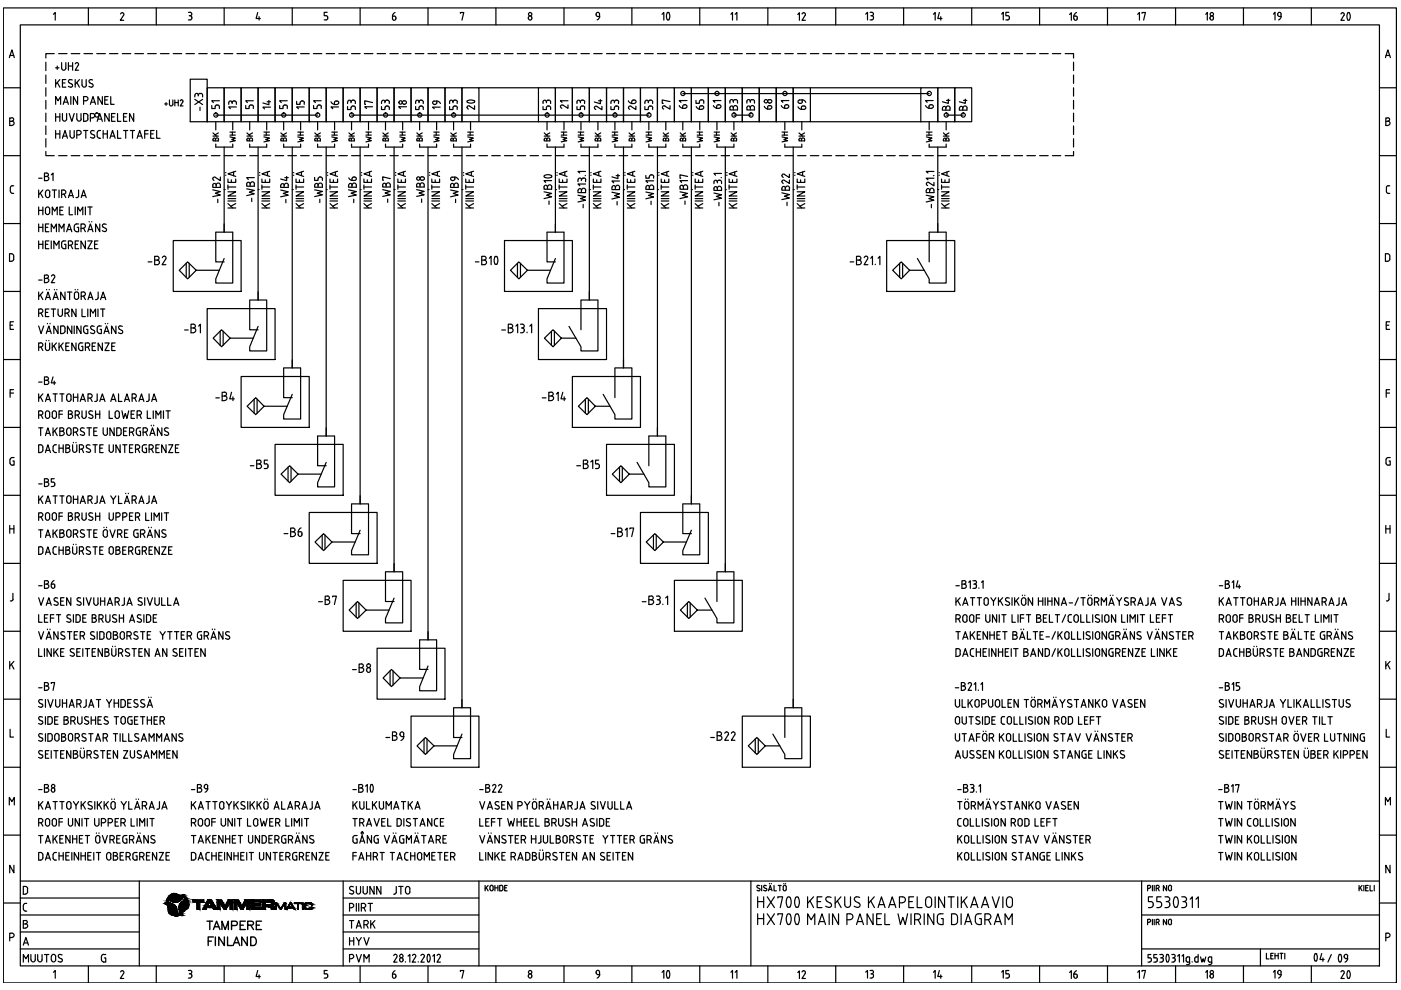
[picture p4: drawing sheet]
<svg xmlns="http://www.w3.org/2000/svg" width="297mm" height="210mm" viewBox="0 0 297 210" stroke-linecap="round" stroke-linejoin="round" font-family="sans-serif">
<!-- layer: EF00_S__0 -->
<g fill="none" stroke="#000" stroke-width=".25">
<path d="M.7 1.7h295.4v206.7h-295.4zM.7 18.6h3.6M2 12.2l.5-1.6 .5 1.6M2.1 11.8h.8M4.3 5.3h288.2v199.5h-288.2zM11.3 3l.4-.3v1.6M18.7 1.7v3.6M25.6 3l.2-.3a.36 .36 0 0 1 .4 .1 .36 .36 0 0 1 0 .4M26.2 3.2l-.7 1.1h.7M33.1 1.7v3.6M39.9 2.6h.4a.36 .36 0 0 1 .4 .4 .36 .36 0 0 1-.4 .3M40.1 3.3h.2"/>
<path d="M40.3 3.3a.45 .45 0 0 1 .4 .5 .45 .45 0 0 1-.4 .4h-.4M47.5 1.7v3.6M54.6 2.7l-.3 1.2h.9M54.9 3.5v.8M62 1.7v3.6M69.4 2.6h-.7v.7l.6 .1 .2 .3M69.5 3.7v.2M69.5 3.9l-.2 .3h-.6M76.4 1.7v3.6M83.2 3.9a.36 .36 0 0 0 .4 .4 .36 .36 0 0 0 .3-.4M83.2 3.4v.6M83.2 3.4h.4"/>
<path d="M83.6 3.4l.2 .1 .1 .3M83.8 2.7l-.4 .2-.2 .5M83.9 3.8v.2M90.7 1.7v3.6M97.6 2.8v-.1h.7l-.4 1.6M105.1 1.7v3.6M112 3.8v.1M112.7 3.8a.36 .36 0 0 1-.2 .5 .36 .36 0 0 1-.5-.4M112.8 3.7a.36 .36 0 0 0-.4-.3 .36 .36 0 0 0-.4 .3M119.6 1.7v3.6M126.4 3.1l.2 .4h.5M126.4 3.2a.38 .38 0 0 1 .2-.6 .38 .38 0 0 1 .5 .4v.5"/>
<path d="M127.2 3.4l-.2 .5-.4 .3M134 1.7v3.6M140.4 3l.3-.3v1.6M141.5 4.2h.3M141.5 4.1a1.17 1.17 0 0 1 .2-1.5l.1 .1a1.57 1.57 0 0 1 0 1.4M148.4 1.7v3.6M155 3l.3-.3v1.6M155.9 3l.3-.3v1.6M162.8 1.7v3.6M169.1 3.1l.4-.4v1.6M170.1 3l.1-.3a.36 .36 0 0 1 .5 .1 .36 .36 0 0 1 0 .4l-.7 1.1h.8M177.2 1.7v3.6"/>
<path d="M183.5 3l.4-.4v1.6M184.5 2.6h.3a.36 .36 0 0 1 .4 .4 .36 .36 0 0 1-.4 .3M184.6 3.3h.2M184.8 3.3a.45 .45 0 0 1 .4 .5 .45 .45 0 0 1-.4 .4h-.3M191.6 1.7v3.6M197.9 3l.4-.3v1.6M199.2 2.7l-.4 1.2h.9M199.5 3.5v.8M206 1.7v3.6M212.4 3l.3-.4v1.6M213.9 2.6h-.6v.7l.5 .1 .2 .3M214 3.7v.2"/>
<path d="M214 3.9l-.2 .3h-.5M220.4 1.7v3.6M226.8 3.1l.3-.4v1.6M227.7 3.9a.36 .36 0 0 0 .4 .4 .36 .36 0 0 0 .3-.4M228 3.4h-.3v.6M228.1 3.4l.2 .1 .1 .3M228.2 2.7l-.3 .2-.2 .5M228.4 3.8v.2M234.8 1.7v3.6M241.2 3l.4-.3v1.6M242.1 2.8v-.1h.8l-.4 1.6M249.2 1.7v3.6"/>
<path d="M255.6 3l.4-.3v1.6M256.5 3.8l.1 .1a.36 .36 0 0 0 .3 .4 .36 .36 0 0 0 .4-.4M257.2 3.8v.1M257.3 3.7a.36 .36 0 0 0-.4-.3 .36 .36 0 0 0-.3 .3M263.6 1.7v3.6M270 3l.3-.4v1.6M270.9 3v.2M270.9 3.1l.2 .4h.5M271.6 3v.5M271.6 3.4l-.1 .5-.4 .3M271.6 3a.36 .36 0 0 0-.3-.4 .36 .36 0 0 0-.4 .4M278 1.7v3.6"/>
<path d="M284.3 3l.2-.3a.36 .36 0 0 1 .4 .1 .36 .36 0 0 1 .1 .4l-.7 1.1h.7M285.8 2.7h.1a1.13 1.13 0 0 1 0 1.6l-.2-.1a1.44 1.44 0 0 1 .1-1.5zM292.5 18.6h3.6M293.7 12.2l.5-1.6 .6 1.6M293.9 11.8h.7M.7 33h3.6M2.1 25.7h.4M2.2 39.8v.8M2.5 25h-.4v1.6h.4M2.5 25.7a.44 .44 0 0 1 .5 .4 .44 .44 0 0 1-.5 .5M2.5 25a.36 .36 0 0 1 .4 .3 .36 .36 0 0 1-.4 .4M2.6 39.4h.3"/>
<path d="M2.6 39.4l-.4 .4M292.5 33h3.6M293.8 25.7h.4M294.2 25h-.4v1.6h.4M294.3 25a.36 .36 0 0 1 .3 .3 .36 .36 0 0 1-.3 .4 .44 .44 0 0 1 .4 .4 .44 .44 0 0 1-.4 .5M294.3 39.4h.4M294.4 39.4l-.4 .2-.1 1 .2 .4h.6M.7 47.4h3.6M2.2 40.6l.4 .4M2.4 53.8h-.4v1.6h.4M2.4 53.8l.3 .1a1.11 1.11 0 0 1 0 1.4l-.3 .1M2.6 41h.3"/>
<path d="M292.5 47.4h3.6M293.7 53.8l.7 .1a1.11 1.11 0 0 1 0 1.4l-.7 .1zM.7 61.8h3.6M.7 76.2h3.6M2.1 68.9h.6M2.9 68.2h-.8v1.6h.8M292.5 61.8h3.6M292.5 76.2h3.6M293.9 68.9h.6M294.6 68.2h-.7v1.6h.7M.7 90.6h3.6M2.1 98.2l.1 .2 .4 .2"/>
<path d="M2.1 83.3h.8M2.6 97h.4M2.6 97l-.4 .2-.1 1M2.7 97.7h.3v.9h-.4M2.9 82.6h-.8v1.6M292.5 90.6h3.6M293.9 83.3h.7M294.5 97.7h.3v.9h-.7l-.2-.4M294.6 82.6h-.7v1.6M294.8 97h-.5l-.4 .2v1M.7 105h3.6M.7 119.5h3.6"/>
<path d="M2.1 111.4v1.7M2.1 112.1h.8M2.9 111.4v1.7M292.5 105h3.6M292.5 119.5h3.6M293.8 112.1h.9M293.8 111.4v1.7M294.7 111.4v1.7M.7 133.8h3.6M2.2 127.4h.2M2.7 125.8l.1 1.2-.4 .4M292.5 133.8h3.6"/>
<path d="M294.5 125.8v1.2a.41 .41 0 0 1-.6 .4M.7 148.2h3.6M2.1 140.2v1.6M2.1 154.6v1.7h.8M2.4 140.8l.5 1M2.9 140.2l-.8 1M292.5 148.2h3.6M293.8 140.2v1.6M293.9 154.6v1.7h.7M294.2 140.8l.5 1M294.7 140.2l-.9 1M.7 162.7h3.6"/>
<path d="M.7 177.1h3.6M2 170.7v-1.6l.5 .9 .5-.9v1.6M292.5 162.7h3.6M292.5 177.1h3.6M293.7 170.7v-1.6l.5 .9 .6-.9v1.6M.7 191.5h3.6M2.1 198.8h.4M2.5 198.7a.44 .44 0 0 0 .5-.4 .44 .44 0 0 0-.5-.4h-.4v1.6M2.9 183.5v1.6l-.8-1.6v1.6M292.5 191.5h3.6M293.8 198.8h.4M294.2 197.9h-.4v1.6"/>
<path d="M294.3 197.9a.44 .44 0 0 1 .4 .4 .44 .44 0 0 1-.4 .4M294.7 183.5v1.6l-.9-1.6v1.6M11.3 206.1l.4-.3v1.6M18.7 204.8v3.6M25.6 206.1l.2-.3a.36 .36 0 0 1 .4 .1 .36 .36 0 0 1 0 .5M26.2 206.4l-.7 1.1h.7M33.1 204.8v3.6M39.9 205.8h.4M40.1 206.5h.2M40.3 205.7a.36 .36 0 0 1 .4 .4 .36 .36 0 0 1-.4 .3 .45 .45 0 0 1 .4 .5 .45 .45 0 0 1-.4 .4l-.4 .1M47.5 204.8v3.6M54.6 205.8l-.3 1.2h.9"/>
<path d="M54.9 206.7v.7M62 204.8v3.6M69.1 206.4l.4 .4M69.4 205.8h-.7v.7h.4M69.5 206.8v.2M69.5 207l-.2 .3-.6 .1M76.4 204.8v3.6M83.2 207.1a.36 .36 0 0 0 .4 .3 .36 .36 0 0 0 .3-.3M83.6 206.5h-.4v.6M83.6 206.5l.2 .1 .1 .3M83.8 205.8l-.4 .3-.2 .4M83.9 206.9v.2"/>
<path d="M90.7 204.8v3.6M97.6 206v-.2h.7l-.4 1.6M105.1 204.8v3.6M112 206.9v.1M112.7 206.9a.36 .36 0 0 1-.2 .5 .36 .36 0 0 1-.5-.4M112.8 206.8a.36 .36 0 0 0-.4-.3 .36 .36 0 0 0-.4 .3M119.6 204.8v3.6M126.4 206.3l.4 .3M126.4 206.3a.38 .38 0 0 1 .2-.5 .38 .38 0 0 1 .5 .3v.5M126.7 206.7h.4M127.2 206.6l-.2 .5-.4 .3M134 204.8v3.6"/>
<path d="M140.4 206.1l.3-.3v1.6M141.5 205.8h.2a1.13 1.13 0 0 1 0 1.6l-.2-.1a1.44 1.44 0 0 1 0-1.5zM148.4 204.8v3.6M155 206.1l.3-.3v1.6M155.9 206.1l.3-.3v1.6M162.8 204.8v3.6M169.1 206.2l.4-.3v1.6M170.1 206.1l.1-.3a.36 .36 0 0 1 .5 .1 .36 .36 0 0 1 0 .5M170.7 206.4l-.7 1.1h.8M177.2 204.8v3.6M183.5 206.1l.4-.3v1.6M184.5 205.8h.3"/>
<path d="M184.6 206.5h.2M184.8 205.7a.36 .36 0 0 1 .4 .4 .36 .36 0 0 1-.4 .3 .45 .45 0 0 1 .4 .5 .45 .45 0 0 1-.4 .4l-.3 .1M191.6 204.8v3.6M197.9 206.1l.4-.3v1.6M199.2 205.8l-.4 1.2h.9M199.5 206.7v.7M206 204.8v3.6M212.4 206.1l.3-.3v1.6M213.7 206.4l.3 .4M213.9 205.8h-.6v.7h.3M214 206.8v.2M214 207l-.2 .3-.5 .1"/>
<path d="M220.4 204.8v3.6M226.8 206.2l.3-.4v1.7M227.7 207.1a.36 .36 0 0 0 .4 .3 .36 .36 0 0 0 .3-.3M228 206.5h-.3v.6M228.1 206.5l.2 .1 .1 .3M228.2 205.8l-.3 .3-.2 .4M228.4 206.9v.2M234.8 204.8v3.6M241.2 206.1l.4-.3v1.6M242.1 206v-.2h.8l-.4 1.6M249.2 204.8v3.6M255.6 206.1l.4-.3v1.6"/>
<path d="M256.5 206.9l.1 .1a.36 .36 0 0 0 .3 .4 .36 .36 0 0 0 .4-.4M257.2 206.9v.1M257.3 206.8a.36 .36 0 0 0-.4-.3 .36 .36 0 0 0-.3 .3M263.6 204.8v3.6M270 206.1l.3-.4v1.7M270.9 206.1v.2M270.9 206.3l.4 .3M271.3 206.7h.3M271.6 206.1v.5M271.6 206.6l-.1 .5-.4 .3M271.6 206.1a.36 .36 0 0 0-.3-.4 .36 .36 0 0 0-.4 .4M278 204.8v3.6"/>
<path d="M284.3 206.1l.2-.3a.36 .36 0 0 1 .4 .1 .36 .36 0 0 1 .1 .5M284.9 206.4l-.6 1.1h.7M285.8 205.8h.1a1.13 1.13 0 0 1 0 1.7l-.2-.2a1.44 1.44 0 0 1 .1-1.5z"/>
<circle cx="112.4" cy="3" r=".36"/>
<circle cx="256.9" cy="3" r=".36"/>
<circle cx="112.4" cy="206.1" r=".36"/>
<circle cx="256.9" cy="206.1" r=".36"/>
</g>
<!-- layer: EP00_S__0 -->
<g fill="none" stroke="#000" stroke-width=".25">
<path d="M4.3 186.8h288.2M4.3 194h25.2M4.3 190.4h25.2M4.3 197.6h25.2M4.9 195.9h.5M4.9 192v.8M5 192.8l.4 .4M5.1 199.9h.8M5.4 187.9h-.5v1.7h.5M5.4 191.5h.3M5.4 193.2h.3M5.4 191.5l-.4 .4"/>
<path d="M5.4 187.9l.4 .3 .1 .2M5.4 196.8a.44 .44 0 0 0 .5-.5 .44 .44 0 0 0-.5-.4 .36 .36 0 0 0 .4-.4 .36 .36 0 0 0-.4-.4l-.5 .1v1.6h.5M5.8 188.5v.6M5.9 189.1l-.3 .4-.2 .1M29.5 186.8v18M72.8 194h28.7M72.8 186.8v18M72.8 190.4h28.7M72.8 197.6h28.7M74.1 192.5h.4M74.1 195.2h.9M74.1 198.8v1.6"/>
<path d="M74.1 199.5h.9M74.3 188.7l.5 .2a.4 .4 0 0 1 .1 .6 .4 .4 0 0 1-.6 0l-.2-.1M74.5 191.5h-.4v1.7M74.5 195.2v1.6M74.6 191.5a.44 .44 0 0 1 .4 .5 .44 .44 0 0 1-.4 .4M74.9 188a.43 .43 0 0 0-.6 0 .43 .43 0 0 0 0 .6M75 198.8v1.6M75.6 187.9v1.2a.44 .44 0 0 0 .4 .5 .44 .44 0 0 0 .4-.5v-1.2M75.6 196.8l.5-1.6 .5 1.6M75.6 198.8l.5 .8 .5-.8M75.6 191.5v1.7M75.7 196.3h.7"/>
<path d="M76.1 191.5v1.7M76.1 199.6v.8M76.6 192.5h.5M77 187.9v1.2a.44 .44 0 0 0 .4 .5 .44 .44 0 0 0 .5-.5v-1.2M77.1 191.5h-.5v1.7M77.1 191.5a.44 .44 0 0 1 .4 .5 .44 .44 0 0 1-.4 .4M77.2 198.8l.5 1.6 .6-1.6M77.2 192.5l.3 .7M77.2 196.1h.4M77.6 195.2h-.4v1.6M77.6 195.1a.44 .44 0 0 1 .5 .5 .44 .44 0 0 1-.5 .4M77.7 196.1l.3 .7"/>
<path d="M78 191.5h1M78.5 191.5v1.7M78.6 195.2v1.6M78.9 195.8l.6 1M79.3 187.9v1.7l-.9-1.7v1.7M79.5 195.2l-.9 1M80.8 187.9v1.7l-.9-1.7v1.7M101.5 186.8v18M102.9 187.7v1.2M103.1 188.2l.4 .7M103.5 187.7l-.6 .8M103.9 188.6v-.6a.32 .32 0 0 1 .3-.3 .32 .32 0 0 1 .3 .3v.6"/>
<path d="M103.9 188.6a.32 .32 0 0 0 .3 .3 .32 .32 0 0 0 .3-.3M104.9 187.7v1.2M104.9 188.2h.7M105.6 187.7v1.2M106.2 187.7h-.3v1.2h.3M106.3 187.7l.3 .2v.6l-.3 .4M107 188.2h.4M107.5 187.7h-.5v1.2h.5M159.2 186.8v18M160.7 187.7l-.1 .1-.1 .3 .5 .3M160.8 187.7l.3 .1M161 188.4l.1 .3a.39 .39 0 0 1-.6 0"/>
<path d="M161.5 187.7v1.2M162.2 187.7l.3 .1M162.2 187.7l-.2 .1-.1 .3 .5 .3M162.4 188.4l.2 .3a.42 .42 0 0 1-.7 0M162.9 188.9l.4-1.2 .4 1.2M163.1 188.6h.5M163.1 187.3v.1M163.5 187.3v.1M164.1 187.7v1.2h.5M165 187.7h.6M165.3 187.7v1.2M166.1 188.6v-.6a.32 .32 0 0 1 .3-.3 .32 .32 0 0 1 .3 .3v.6"/>
<path d="M166.1 188.6a.32 .32 0 0 0 .3 .3 .32 .32 0 0 0 .3-.3M166.2 187.3v.1M166.6 187.3v.1M242 194h50.5M242 186.8v18M243.3 195.6h.3M243.3 188.4h.3M243.6 194.9h-.3v1.2M243.6 187.7h-.3v1.2M243.6 194.9a.32 .32 0 0 1 .4 .3 .32 .32 0 0 1-.4 .3M243.6 187.7a.32 .32 0 0 1 .4 .3 .32 .32 0 0 1-.4 .3M244.3 187.7v1.2"/>
<path d="M244.3 194.9v1.2M244.7 187.7v1.2M244.7 194.9v1.2M245.1 195.6h.3M245.1 188.4h.3M245.4 194.9h-.3v1.2M245.4 187.7h-.3v1.2M245.5 194.9a.32 .32 0 0 1 .3 .3 .32 .32 0 0 1-.3 .3M245.5 187.7a.32 .32 0 0 1 .3 .3 .32 .32 0 0 1-.3 .3M245.5 195.6l.3 .5M245.5 188.4l.3 .5M247.3 194.9v1.2l-.6-1.2v1.2"/>
<path d="M247.3 187.7v1.2l-.6-1.2v1.2M247.7 195.8l.1-.6a.32 .32 0 0 1 .3-.3 .32 .32 0 0 1 .3 .3v.6M247.7 188.6l.1-.6a.32 .32 0 0 1 .3-.3 .32 .32 0 0 1 .3 .3v.6M247.8 195.8a.32 .32 0 0 0 .3 .3 .32 .32 0 0 0 .3-.3M247.8 188.6a.32 .32 0 0 0 .3 .3 .32 .32 0 0 0 .3-.3M288.1 187.7v1.2M288.4 188.2l.4 .7M288.8 187.7l-.7 .8M289.2 187.7v1.2M289.5 188.2h.5M290.1 187.7h-.6v1.2h.6M290.5 187.7v1.2h.5"/>
<path d="M291.4 187.7v1.2M4.3 201.2h25.2M4.9 200.4l.6-1.6 .5 1.6M4.9 204v-1.6l.6 .9 .5-.9v1.6M6.5 202.4v1.1M6.6 203.5a.44 .44 0 0 0 .4 .4 .44 .44 0 0 0 .5-.4M7.5 202.4v1.1M8 202.4v1.1M8 203.5a.44 .44 0 0 0 .5 .4 .44 .44 0 0 0 .4-.4M8.9 202.4v1.1M9.4 202.4h1M9.9 202.4v1.6"/>
<path d="M10.9 202.8v.7M10.9 202.8a.44 .44 0 0 1 .5-.5 .44 .44 0 0 1 .4 .5v.7M10.9 203.5a.44 .44 0 0 0 .5 .4 .44 .44 0 0 0 .4-.4M12.3 203.8l.6 .2M12.5 203.1l.5 .2M12.7 202.3l-.3 .3 .1 .4M12.7 202.4l.5 .1M13 203.3l.2 .4-.3 .2M72.8 201.2h28.7M74.1 203.3h.4M74.5 202.4h-.4v1.6M74.6 202.3a.44 .44 0 0 1 .4 .5 .44 .44 0 0 1-.4 .4"/>
<path d="M75.6 202.4l.5 1.6 .5-1.6M77.2 204v-1.6l.5 .9 .6-.9v1.6M242 201.2h50.5M267.2 201.2v3.6M268.5 202.1v1.2h.6M269.4 202.6h.4M269.9 202.1h-.5v1.2h.5M270.3 202.6h.7M270.3 202.1v1.2M271 202.1v1.2M271.4 202.1h.6M271.7 202.1v1.2"/>
<path d="M272.4 202.1v1.2M282.3 202.4l-.8 1.6"/>
</g>
<!-- layer: EP00_T__0 -->
<g fill="none" stroke="#000" stroke-width=".25">
<path d="M83.5 189.6h.1M84 187.9v1.3M84 189.2l-.3 .4M84.5 187.9h1M85 187.9v1.7M86 188.4v.7M86.9 188.4v.7a.44 .44 0 0 1-.4 .5 .44 .44 0 0 1-.5-.5M86.9 188.4a.44 .44 0 0 0-.4-.5 .44 .44 0 0 0-.5 .5M160.6 190.1v2.3M160.6 193.7v2.3M160.6 191.2h1.3M160.6 194.8h1.3"/>
<path d="M161.9 190.1v2.3M161.9 193.7v2.3M162.7 190.1l1.5 2.3M162.7 193.7l1.5 2.3M164.2 190.1l-1.5 2.3M164.2 193.7l-1.5 2.3M164.9 190.4v-.3h1l-.5 2.3M164.9 194v-.3h1l-.5 2.3M166.9 190.3a2.14 2.14 0 0 0 0 2M166.9 193.9a1.71 1.71 0 0 0 .3 2.1l.3-.1a2.11 2.11 0 0 0 0-2M167 192.3l.2 .1 .3-.1M167.5 190.3l-.3-.2-.2 .2"/>
<path d="M167.5 193.9l-.3-.2-.2 .2M167.5 190.3a2.14 2.14 0 0 1 0 2M168.7 190.3a2.14 2.14 0 0 0 0 2M168.7 193.9a2.14 2.14 0 0 0 0 2M168.7 192.3l.3 .1 .3-.1M169.2 190.3a2.14 2.14 0 0 1 0 2M169.2 193.9a1.78 1.78 0 0 1-.2 2.1l-.3-.1M169.3 190.3l-.3-.2-.3 .2M169.3 193.9l-.3-.2-.3 .2M171.2 196v-2.3l.8 1.3 .7-1.3v2.3M171.2 190.1v2.3M171.7 191l.8 1.4"/>
<path d="M172.5 190.1l-1.3 1.4M173.3 191.2h.7M173.5 196l.8-2.3 .7 2.3M173.7 195.4h1.1M174.3 190.1h-1v2.3h1M175.3 191.1l.7 .4a.51 .51 0 0 1 .2 .7 .51 .51 0 0 1-.7 .2l-.4-.3M175.6 190.1a.49 .49 0 0 0-.5 .4 .49 .49 0 0 0 .2 .6M175.6 190.1l.6 .2M175.8 193.7v2.3M177.1 190.1v2.3M177.5 191l.8 1.4M177.8 193.7v2.3l-1.3-2.3v2.3"/>
<path d="M178.3 190.1l-1.2 1.4M179.1 191.8a.61 .61 0 0 0 .6 .6 .61 .61 0 0 0 .6-.6M179.1 190.1v1.7M179.6 195h.6M180.2 195a.61 .61 0 0 0 .6-.7 .61 .61 0 0 0-.6-.6h-.6v2.3M180.3 190.1v1.7M181.4 191.1l.7 .4a.51 .51 0 0 1 .2 .7 .51 .51 0 0 1-.7 .2l-.5-.3M181.6 196l.7-2.3 .8 2.3M181.6 190.1a.49 .49 0 0 0-.5 .4 .49 .49 0 0 0 .3 .6M181.6 190.1l.7 .2M181.8 195.4h1.1M184.1 190.1v2.3"/>
<path d="M184.6 191l.8 1.4M185.1 193.7v2.3l-1.3-2.3v2.3M185.4 190.1l-1.3 1.4M185.9 194.8h.7M186.2 192.4l.7-2.3 .7 2.3M186.4 191.8h1M186.9 193.7h-1v2.3h1M187.6 193.7v2.3h1M188.4 192.4l.8-2.3 .7 2.3M188.6 191.8h1.1M190.4 193.7l.5 2.3 .5-1.5 .5 1.5 .5-2.3M190.7 191.4h.7a.61 .61 0 0 0 .6-.6 .61 .61 0 0 0-.7-.7h-.6v2.3"/>
<path d="M192.7 191.2h.7M193.2 193.7v2.3M193.7 190.1h-1v2.3h1M193.9 195h.6M194.5 190.1v2.3h1M194.5 193.7h-.6v2.3M194.6 193.7a.61 .61 0 0 1 .6 .7 .61 .61 0 0 1-.6 .6M194.7 195l.5 1M195.9 193.7v2.3M196.2 190.8v1M196.3 190.8a.61 .61 0 0 1 .6-.7 .61 .61 0 0 1 .6 .7v1M196.3 191.8a.61 .61 0 0 0 .6 .6 .61 .61 0 0 0 .6-.6"/>
<path d="M198 193.7v2.3l-1.3-2.3v2.3M198.3 190.1v2.3M200 193.7h-.6a.61 .61 0 0 0-.7 .7v1l.2 .4 .4 .2h.7v-1.2h-.4M200.3 190.1v2.3l-1.3-2.3v2.3M201 190.1h1.3M201.7 190.1v2.3M203 194.5v.9M203 194.4a.7 .7 0 0 0-.7-.7h-.6v2.3h.6a.7 .7 0 0 0 .7-.7M203.1 190.1v2.3M203.8 193.7v2.3M203.8 190.1v2.3M204.3 191l.8 1.4"/>
<path d="M204.5 196l.8-2.3 .7 2.3M204.8 195.4h1M205 190.1l-1.2 1.4M205.8 192.4l.8-2.3 .7 2.3M206.1 191.8h1M206.8 194.4v1M206.8 195.4a.61 .61 0 0 0 .6 .6M207.4 193.7h.7M207.4 193.7a.61 .61 0 0 0-.6 .7M207.7 194.8h.4v1.2h-.7M208.1 192.4l.8-2.3 .7 2.3M208.3 191.8h1.1"/>
<path d="M208.8 195h.7M209.5 195a.61 .61 0 0 0 .6-.7 .61 .61 0 0 0-.6-.6h-.7v2.3M209.6 195l.5 1M210.4 190.1l.7 2.3 .8-2.3M210.8 196l.8-2.3 .7 2.3M211.1 195.4h1M212.6 190.1v2.3M213.1 196v-2.3l.8 1.3 .7-1.3v2.3M213.4 190.8v1M213.4 190.8a.61 .61 0 0 1 .6-.7 .61 .61 0 0 1 .7 .7v1M213.4 191.8a.61 .61 0 0 0 .6 .6 .61 .61 0 0 0 .7-.6M243.5 192.4h.5"/>
<path d="M244 191.2a.63 .63 0 0 1 .5 .6 .63 .63 0 0 1-.5 .6M244.4 190.1h-.9v1.1h.5M246.2 190.1h-.9v1.1h.5a.63 .63 0 0 1 .5 .6 .63 .63 0 0 1-.5 .6h-.5M247 190.1h.5a.49 .49 0 0 1 .5 .5 .49 .49 0 0 1-.5 .5M247.3 191.2a.63 .63 0 0 1 .7 .4 .63 .63 0 0 1-.5 .8h-.5M249 190.3a2.14 2.14 0 0 0 0 2M249.1 192.3l.2 .1 .3-.1M249.6 190.3l-.3-.2-.2 .2M249.6 190.3a2.14 2.14 0 0 1 0 2M250.6 190.1h.5a.49 .49 0 0 1 .5 .5 .49 .49 0 0 1-.5 .5M250.8 191.2a.63 .63 0 0 1 .8 .4 .63 .63 0 0 1-.5 .8h-.5M252.3 190.7l.5-.6v2.3"/>
<path d="M253.6 190.7l.5-.6v2.3M21.5 202.8v.7M21.5 203.5l.1 .2 .4 .2M22 202.4h.4M22 202.3l-.4 .3-.1 .2M22.1 203.1h.3v.9h-.4M83.8 202.3a.36 .36 0 0 1 .3 .6M83.8 202.3l-.3 .3M84.1 202.9l-.6 1.1h.7M86 203.9v.1M86.5 202.7l.4-.3v1.6M87.5 202.6l.2-.2a.36 .36 0 0 1 .4 .1 .36 .36 0 0 1 0 .4"/>
<path d="M88.1 202.9l-.7 1.1h.7M88.7 203.9v.1M89.6 202.3l-.4 .3M89.6 202.3a.36 .36 0 0 1 .3 .6M89.9 202.9l-.7 1.1h.7M90.7 203.9h.3M90.7 202.5a1.5 1.5 0 0 0 0 1.4M91 202.5a1.5 1.5 0 0 1 0 1.4M91 202.4h-.3M91.8 202.7l.3-.3v1.6M92.7 202.6l.2-.2a.36 .36 0 0 1 .4 .1 .36 .36 0 0 1 0 .4M93.3 202.9l-.6 1.1h.7"/>
<path d="M243.4 204h.3M243.8 203.1l.3 .3v.4l-.3 .1M244 202.4h-.6v.7h.3M244.6 204h.4M245 203.1l.4 .3M245.3 202.4h-.7v.7h.4M245.3 203.4v.2M245.4 203.6l-.4 .3M245.9 202.4h.4M245.9 204h.4M246.1 203.1h.2M246.3 202.3a.36 .36 0 0 1 .4 .4 .36 .36 0 0 1-.4 .4l.4 .3"/>
<path d="M246.6 203.4v.2M246.7 203.6l-.4 .3M247.3 203.9h.4M247.4 202.5a1.5 1.5 0 0 0 0 1.4M247.7 202.5a1.5 1.5 0 0 1 0 1.4M247.7 202.4h-.4M248.4 202.4h.4M248.4 204h.4M248.6 203.1h.2M248.8 202.3a.36 .36 0 0 1 .4 .4 .36 .36 0 0 1-.4 .4 .45 .45 0 0 1 .4 .4 .45 .45 0 0 1-.4 .4M249.7 202.7l.3-.3v1.6M250.6 202.7l.3-.3v1.6"/>
<path d="M251.6 204.5h.3M251.8 202.9h.4v1.3M251.8 204h.4M251.8 202.9l-.3 .3v.6l.3 .2M252.3 204.2l-.4 .3M252.8 203.9v.1M254 202.4v1.6l-.5-.1-.2-.2 .1-.7 .6-.1M254.5 202.9l.3 1.1 .3-.7 .2 .7 .3-1.1M256.3 204.5h.3M256.9 204.2l-.3 .3M256.9 204l-.7-.2v-.6l.1-.3h.6v1.3M283.9 203.9h.4"/>
<path d="M283.9 202.5a1.5 1.5 0 0 0 0 1.4M284.3 202.5a1.5 1.5 0 0 1 0 1.4M284.3 202.4h-.4M285 202.7v.2M285 202.9l.4 .3M285.4 203.3h.3M285.7 202.7v.5M285.7 203.2l-.1 .5-.4 .3M285.7 202.7a.36 .36 0 0 0-.3-.4 .36 .36 0 0 0-.4 .4"/>
<circle cx="85" cy="203.5" r=".42"/>
<circle cx="85.1" cy="202.7" r=".36"/>
</g>
<!-- layer: TEKSTIT -->
<g fill="none" stroke="#000" stroke-width=".3">
<path d="M43.9 195.3h1.2M44.1 199.5h.7M44.5 195.3v1.8M45.2 197.1l.7-1.8 .7 1.8M45.2 198.7h-1.1v1.8M45.5 196.5h.9M45.7 198.7v1.8M47.1 197.1v-1.8l.6 1.8 .7-1.8v1.8M47.6 198.7v1.8l-1.2-1.8v1.8M48.2 198.7v1.8h1.1M49.1 196.2h.8a.47 .47 0 0 0 .4-.4 .47 .47 0 0 0-.4-.5h-.8v1.8M49.7 199.9h.9"/>
<path d="M50.9 196.2h.7M52 195.3h-1.1v1.8h1.1M52.4 198.7v1.8l-1.1-1.8v1.8M52.5 196.2l1.1-.1 .1-.4-.4-.4h-.8v1.8M53.2 198.7h.5a.98 .98 0 0 1 .7 .9 .98 .98 0 0 1-.7 .9h-.5zM53.2 196.2l.5 .9M54.3 196.2h.7M55.4 195.3h-1.1v1.8h1.1M49.4 200.5l.8-1.8 .6 1.8"/>
</g>
<!-- layer: Tammermatic colour with slogans -->
<g fill="none" stroke="#000" stroke-width=".21">
<path d="M35 191.5a2.08 2.08 0 0 1 2.6 2.2l.5 .3a1.77 1.77 0 0 1-2.4-1l-.2-1-.5-.4zM35.3 191.1h.1M35.3 191h.1M35.4 191.1h.1M35.5 191.1h.1M35.5 191.4a1.95 1.95 0 0 1 2.1 2.1l.5 .5-.1 .1 .1-.1a1.2 1.2 0 0 1-.6-1.3 2 2 0 0 0-2-1.3zM35.6 191l.3-.1-.4 .2zM35.7 190.1a1.49 1.49 0 0 1 2.3-.2h.3l.7-.3a1.94 1.94 0 0 1-3.1 1.3l-.5 .2-.1-.1zM36.1 191l1 .3zM37.1 191.3h.1h-.1M37.4 191.3h.1M37.5 191.2h.1"/>
<path d="M37.7 191.2h.1M37.8 191.2h.1M38 192.3h.1M38 192.2h.1M38 192.1h.1M38 191.9h.1M39.1 190.4l-.1 .5-.9 .9 1-1zM39.1 190.4h.1M39.2 190.2h.1M39.2 190.2a1.73 1.73 0 0 1 .4 2.5l-.8 .6-.2 .8a1.92 1.92 0 0 1-.6-1.9l.1-.5 .3-.3a.93 .93 0 0 0 .7-1zM39.3 190.2h.1M40.9 190.8h2.3v.5h-.8v1.5h-.7v-1.5h-.8z"/>
<path d="M44.1 190.8h.4v.5l-.4 .7h.4v.4h-.7l-.2 .4h-.6zM44.4 191.2l.5 .8h-.8zM44.5 190.8h.4l1.1 2h-.7l-.2-.4h-.6v-.4h.4l-.4-.7zM46 190.8h1l.7 1.3 .7-1.3h.9v2h-.5v-1.4l-.9 1.4h-.4l-.9-1.4v1.4h-.6zM49.6 190.8h1l.7 1.3 .7-1.3h.9v2h-.6v-1.4l-.8 1.4h-.5l-.8-1.4v1.4h-.6zM53.2 190.8h2.2v.4h-1.6v.4h1.5v.4h-1.5v.3h1.6v.5h-2.2zM55.7 190.8h1.2v.5h-.6v.5h.6v.5h-.6v.5h-.6zM56.3 191.3h.7a.32 .32 0 0 1 .5 0 .32 .32 0 0 1-.2 .5h-1zM56.9 190.8h.3a.69 .69 0 0 1 .9 .3 .69 .69 0 0 1-.3 .9l.3 .1 .1 .7h-.7a.4 .4 0 0 0-.1-.5 .4 .4 0 0 0-.5 0v-.5h.4a.26 .26 0 0 0 .3-.3 .26 .26 0 0 0-.4-.2h-.3zM58.4 191.4h.3l.8 1.2 .8-1.2h.3v1.4h-.2v-1.2l-.9 1.2-.9-1.2v1.2h-.2zM61.5 191.4l.1 .2-.4 .7h.4v.2h-.5l-.2 .3h-.2zM61.6 191.6l.5 .7h-.9z"/>
<path d="M61.6 191.4l1 1.4h-.3l-.1-.3h-.6v-.2h.5zM62.4 191.4h1.6v.2h-.7v1.2h-.2v-1.2h-.7zM64.1 191.4h.2v1.4h-.2zM64.7 191.5l.3-.1a1.03 1.03 0 0 1 1.2 .3v.2a1.05 1.05 0 0 0-1.3-.3l-.2 .3a.64 .64 0 0 0 .2 .7 .64 .64 0 0 0 .7 .1l.3-.1 .1-.3h.2a.47 .47 0 0 1-.2 .5 .47 .47 0 0 1-.6 0 .69 .69 0 0 1-.8-.1 .69 .69 0 0 1-.1-.9z"/>
</g>
<g fill="#000" stroke="#000" stroke-width=".21">
<path d="M35.3 191.1h.2zM36.1 191l.5 .2zM36.3 191.5l.1 .1zM36.3 193.9h1.7zM36.6 191.7l.1 .1zM36.7 191.8h.2zM36.9 191.3h.2zM36.8 189.4h.3zM37 191.3h.2zM37 194.2h.7zM37.1 192.1h.1zM37.1 191.3h.1z"/>
<path d="M37.2 192.1l.1 .2zM37.6 193.6l.1 .1zM37.7 193.7l.1 .1zM38.1 191.6l.1-.1zM38.3 191.4l.2-.1zM38.5 194.1h.2zM38.5 194.1h.1zM38.7 189.8h.4zM38.6 191.2l.2-.1zM38.8 189.7h.3zM39 190.9l-.1 .1zM39.2 190.2h.1z"/>
<path d="M56.9 191.3h1.3zM57.3 192.3h.8zM57.5 191.3h.7zM57.5 191.4h.7zM57.5 191.8h.7zM57.5 192.8h.7zM64.7 191.5h1.4zM64.9 191.4h1zM65 192.8h.8zM65.8 192.7h.4zM66 192.6h.2z"/>
<path d="M35 191.5h1.2zM35 191.5h1.2z"/>
<path d="M35 191.5h1.3zM35 191.5h1.3z"/>
<path d="M35 191.5l1.4 .1zM35 191.5l1.4 .1z"/>
<path d="M35 191.5h1zM35.2 191.4l.8 .1z"/>
<path d="M35 191.6l1.5 .1zM35 191.6l1.5 .1z"/>
<path d="M35.1 191.7h1.5zM35.1 191.7h1.5z"/>
<path d="M35.2 191.4h.5zM35.3 191.4h.4z"/>
<path d="M35.3 190.8l2.9 .1zM35.3 190.8h3z"/>
<path d="M35.3 191h.3zM35.3 191h.3zM35.3 191h.3zM35.3 191h.3zM35.3 191h.3zM35.3 191h.3zM35.3 191h.3zM35.3 191h.5z"/>
<path d="M35.3 191h.3zM35.3 191h.3z"/>
<path d="M35.3 191.4h.4zM35.4 191.4h.3z"/>
<path d="M35.4 190.6l-.1 .2h3zM35.4 190.6h3.2l-.3 .2z"/>
<path d="M35.3 191.1h.2zM35.3 191l.2 .1zM35.3 191h.3z"/>
<path d="M35.3 191.1h.2zM35.3 191.1h.2z"/>
<path d="M35.2 191.7l1.6 .1zM35.2 191.7l1.6 .1z"/>
<path d="M35.3 191.8h1.5zM35.3 191.8h1.5z"/>
<path d="M35.5 190.5l3.1 .1zM35.5 190.5h3.1z"/>
<path d="M35.6 190.2l-.1 .3h3.1zM35.6 190.2h3.2l-.2 .3z"/>
<path d="M35.3 191.1h.2zM35.3 191.1h.2z"/>
<path d="M35.4 191.8l.1 .2h1.5zM35.4 191.8h1.4l.2 .2z"/>
<path d="M35.3 191h.3zM35.3 191h.3zM35.3 191h.3zM35.3 191h.3z"/>
<path d="M35.5 192l.1 .2h1.6zM35.5 192h1.5l.2 .2z"/>
<path d="M35.6 192.2h1.7zM35.6 192.2h1.7z"/>
<path d="M35.6 192.2v.2h1.8zM35.6 192.2h1.7l.1 .2z"/>
<path d="M35.9 189.9l-.3 .3h3.3zM35.9 189.9h3.1l-.1 .3z"/>
<path d="M35.6 191.4h.2zM35.8 191.4h.1z"/>
<path d="M35.6 192.4h1.8zM35.6 192.4h1.8z"/>
<path d="M35.6 192.4v.2h1.9zM35.6 192.4h1.8l.1 .2z"/>
<path d="M35.6 192.6v.3h1.9zM35.6 192.6h1.9v.3z"/>
<path d="M35.6 192.9l.1 .2h1.8zM35.6 192.9h1.9v.2z"/>
<path d="M35.7 193.1v.2h1.8zM35.7 193.1h1.8v.2z"/>
<path d="M35.3 191h.5zM35.3 191h.5zM35.3 190.9l.5 .1zM35.3 190.9h.6z"/>
<path d="M35.7 193.3l1.8 .1zM35.7 193.3l1.8 .1z"/>
<path d="M35.8 193.4v.1h1.8zM35.8 193.4h1.7l.1 .1z"/>
<path d="M35.9 189.9h3.1zM35.9 189.9h3.1z"/>
<path d="M35.3 190.9h.6zM35.3 190.9h.7z"/>
<path d="M35.8 193.5l1.8 .1zM35.8 193.5l1.8 .1z"/>
<path d="M35.9 189.9h2.4zM36 189.9h2.3z"/>
<path d="M35.9 189.9h2.6zM35.9 189.9h2.6z"/>
<path d="M36 189.9h2.2zM36.1 189.8l2.1 .1z"/>
<path d="M35.9 193.6l.1 .1h1.7zM35.9 193.6h1.7l.1 .1z"/>
<path d="M36.1 189.8h1.9l-1.6-.2zM36.4 189.6h1.1l.5 .2z"/>
<path d="M36 190.9l2.2 .1zM36 190.9l2.2 .1z"/>
<path d="M36.1 191.5h.1zM36.2 191.5h.1z"/>
<path d="M36 193.7h1.7zM36 193.7h1.7z"/>
<path d="M36.1 191h2zM36.1 191h2.1z"/>
<path d="M36.1 193.7l1.8 .1zM36.1 193.7l1.8 .1z"/>
<path d="M36.2 193.8h1.7zM36.2 193.8h1.7z"/>
<path d="M36.1 191h2zM36.1 191h2z"/>
<path d="M36.3 193.9h1.7zM36.2 193.8l1.8 .1zM36.2 193.8l1.8 .1z"/>
<path d="M36.4 189.6h1.1zM36.5 189.6h1z"/>
<path d="M36.3 191l1.7 .1zM36.3 191h1.8z"/>
<path d="M36.5 189.6h.9zM36.6 189.5l.8 .1z"/>
<path d="M36.4 191.1h1.5zM36.4 191.1h1.6z"/>
<path d="M36.5 191.1h1.4zM36.5 191.1h1.4z"/>
<path d="M36.5 191.1h1.3zM36.5 191.1h1.4z"/>
<path d="M36.4 193.9l1.7 .1zM36.4 193.9l1.7 .1z"/>
<path d="M36.6 191.2l.3 .1zM36.6 191.2l.3 .1z"/>
<path d="M36.6 191.2h1.2zM36.6 191.2h1.2z"/>
<path d="M36.6 189.5h.6zM36.8 189.4l.4 .1z"/>
<path d="M36.6 194l1.4 .1zM36.6 194h1.5z"/>
<path d="M36.6 191.2h1.1zM36.6 191.2h1.2z"/>
<path d="M36.7 194.1h1.3zM36.7 194.1h1.3zM36.7 194.1h1.3zM36.7 194.1h1.3zM36.7 194.1h1.3zM36.7 194.1h1.3zM36.7 194.1h1.3z"/>
<path d="M36.7 191.2h.9zM36.7 191.2h1z"/>
<path d="M36.7 194.1h1.3zM36.6 194.1h1.4zM36.6 194.1h1.4z"/>
<path d="M36.7 191.2h.8zM36.7 191.2h.9z"/>
<path d="M36.8 191.2l.7 .1zM36.8 191.2h.7z"/>
<path d="M36.9 191.3h.5zM36.9 191.3h.6z"/>
<path d="M36.9 191.9l.1 .1zM37 192l.1 .1z"/>
<path d="M36.7 194.1h1.2zM36.7 194.1h1.3z"/>
<path d="M36.9 191.3h.5zM36.9 191.3h.5z"/>
<path d="M36.9 194.1l.8 .1zM36.9 194.1h1z"/>
<path d="M37 194.2h.7zM37.2 194.2h.5z"/>
<path d="M37 191.3h.2zM36.9 191.3h.3zM36.9 191.3h.5z"/>
<path d="M37.1 191.3h.1zM37.1 191.3h.1z"/>
<path d="M37.4 192.3v.2zM37.4 192.3v.2z"/>
<path d="M37.5 192.6v.3zM37.5 192.6v.3z"/>
<path d="M37.5 192.9v.3zM37.5 192.9v.3z"/>
<path d="M36.8 191.2h.7zM36.8 191.2h.7z"/>
<path d="M37.5 193.4l.1 .2zM37.5 193.4l.1 .2z"/>
<path d="M35.9 193.6h1.7zM35.9 193.6h1.7z"/>
<path d="M36.7 191.2h1zM36.7 191.2h1z"/>
<path d="M36.6 191.2h1.2zM36.6 191.2h1.2zM36.6 191.2h1.2zM36.6 191.2h1.2zM36.6 191.1l1.2 .1zM36.6 191.1l1.2 .1z"/>
<path d="M38 192.3l1.9 .1zM38 192.3l1.9 .1z"/>
<path d="M38 192.4h1.9zM38 192.4h1.9z"/>
<path d="M38 192.4l1.8 .1zM38 192.4h1.9z"/>
<path d="M38 192.5l1.8 .1zM38 192.5l1.8 .1z"/>
<path d="M38 192.6v.2h1.6zM38 192.6h1.8l-.2 .2z"/>
<path d="M38 192.8h1.5zM38 192.8h1.6z"/>
<path d="M38 191.9v.2h2zM38 191.9h2v.2z"/>
<path d="M38 192.1h2zM38 192.1h2z"/>
<path d="M38.1 191.8h1.9zM38.1 191.8h1.9z"/>
<path d="M38 191.8l2 .1zM38 191.8l2 .1z"/>
<path d="M38 191.9h2zM38 191.9h2z"/>
<path d="M38 192.8v.4h.9zM38 192.8h1.5l-.6 .4z"/>
<path d="M38 193.2l.9 .1zM38 193.2h.9z"/>
<path d="M38.1 191.7l1.9 .1zM38.1 191.7l1.9 .1z"/>
<path d="M38 193.3l.8 .1zM38 193.3h.9z"/>
<path d="M38.1 193.4h.6zM38.1 193.4h.7z"/>
<path d="M38.1 191.6h1.9zM38.2 191.6h1.8z"/>
<path d="M38.2 191.6h1.8l-1.6-.2zM38.4 191.4h1.5l.1 .2z"/>
<path d="M38.1 193.4l.1 .2h.5zM38.1 193.4h.6v.2z"/>
<path d="M38.2 193.6l.5 .1zM38.2 193.6l.5 .1z"/>
<path d="M38.2 193.7l.2 .2h.3zM38.2 193.7h.5v.2z"/>
<path d="M38.4 191.4h1.5l-1.1-.3zM38.8 191.1h1.1v.3z"/>
<path d="M38.4 193.9l.3 .1zM38.4 193.9l.3 .1z"/>
<path d="M38.4 194l.3 .1zM38.4 194l.3 .1z"/>
<path d="M38.5 189.9h.5zM38.7 189.8h.4z"/>
<path d="M38.5 189.9h.5zM38.5 189.9h.5z"/>
<path d="M38.5 194.1h.2zM38.5 194.1h.2z"/>
<path d="M38.7 189.8h.4zM38.7 189.8h.4zM38.8 189.8h.3z"/>
<path d="M38.8 191.1h1.1zM38.8 191.1h1.1z"/>
<path d="M38.8 189.7h.3zM38.8 189.7h.3zM38.9 189.7h.2z"/>
<path d="M38.8 189.7l.3 .1zM38.8 189.7l.3 .1z"/>
<path d="M38.8 191.1h1.1l-.8-.2zM39.1 190.9h.7l.1 .2z"/>
<path d="M35.6 190.2h3.2zM35.6 190.2h3.3z"/>
<path d="M38.9 189.7h.2zM38.9 189.7h.2zM38.9 189.7h.2z"/>
<path d="M39.1 190.7v.2h.7zM39.1 190.7h.6l.1 .2z"/>
<path d="M39.1 190.3h.3zM39.2 190.3h.2z"/>
<path d="M39.1 190.4h.4zM39.1 190.4h.4zM39.1 190.4h.4zM39.1 190.4h.4zM39.1 190.4h.4zM39.1 190.4h.4zM39.1 190.3l.4 .1zM39.1 190.3l.4 .1z"/>
<path d="M39.1 190.4v.1h.5zM39.1 190.4l.5 .1z"/>
<path d="M39.1 190.5l.6 .1zM39.1 190.5l.6 .1z"/>
<path d="M39.1 190.6l.6 .1zM39.1 190.6l.6 .1z"/>
<path d="M39.2 190.2h.1zM39.2 190.2h.1zM39.2 190.2h.1zM39.2 190.2h.1zM39.2 190.2h.1zM39.2 190.2h.1zM39.2 190.2h.1zM39.2 190.2h.1z"/>
<path d="M39.2 190.2l.2 .1zM39.2 190.2l.2 .1z"/>
<path d="M39.2 190.2h.2zM39.2 190.2h.2z"/>
<path d="M38 192.3h1.9zM38 192.3h1.9z"/>
<path d="M38 192.2h1.9zM38 192.2h1.9zM38 192.2h1.9zM38 192.2h2z"/>
<path d="M38 192.3h1.9zM38 192.3h1.9zM38 192.3h1.9zM38 192.3h1.9zM38 192.2v.1h1.9zM38 192.2h1.9v.1z"/>
<path d="M38 192.2h2zM38 192.2h2zM38 192.1l2 .1zM38 192.1l2 .1z"/>
<path d="M38.1 191.7h1.9zM38.1 191.7h1.9zM38.1 191.7h1.9zM38.1 191.7h1.9zM38.1 191.6l1.9 .1zM38.1 191.6l1.9 .1z"/>
<path d="M40.9 190.8v.5h2.3zM40.9 190.8h2.3v.5z"/>
<path d="M41.7 191.3v1.5h.7zM41.7 191.3h.7v1.5z"/>
<path d="M43.2 192.4l-.2 .4h.6zM43.2 192.4h.6l-.2 .4z"/>
<path d="M43.4 192l-.2 .4h1.3zM43.4 192h1.1v.4z"/>
<path d="M43.8 191.3l-.4 .7h.7zM43.8 191.3h.6l-.3 .7z"/>
<path d="M44.1 190.8l-.3 .4h.7zM44.1 190.8h.4v.4z"/>
<path d="M43.8 191.2l.6 .1zM43.8 191.2l.6 .1z"/>
<path d="M44.5 190.8v.5h.6zM44.5 190.8h.4l.2 .5z"/>
<path d="M44.5 192v.4h1.2zM44.5 192h1l.2 .4z"/>
<path d="M44.5 191.3l.4 .7h.6zM44.5 191.3h.6l.4 .7z"/>
<path d="M45.1 192.4l.2 .4h.7zM45.1 192.4h.6l.3 .4z"/>
<path d="M46 190.8v.6h1.3zM46 190.8h1l.3 .6z"/>
<path d="M46 191.4v1.4h.6zM46 191.4h.6v1.4z"/>
<path d="M46.6 191.4l.5 .7h.6zM46.6 191.4h.7l.4 .7z"/>
<path d="M47.1 192.1l.4 .7h.4zM47.1 192.1h1.2l-.4 .7z"/>
<path d="M48.1 191.4l-.4 .7h.6zM48.1 191.4h.7l-.5 .7z"/>
<path d="M48.4 190.8l-.3 .6h1.2zM48.4 190.8h.9v.6z"/>
<path d="M48.8 191.4v1.4h.5zM48.8 191.4h.5v1.4z"/>
<path d="M49.6 190.8v.6h1.3zM49.6 190.8h1l.3 .6z"/>
<path d="M49.6 191.4v1.4h.6zM49.6 191.4h.6v1.4z"/>
<path d="M50.2 191.4l.5 .7h.6zM50.2 191.4h.7l.4 .7z"/>
<path d="M50.7 192.1l.3 .7h.5zM50.7 192.1h1.2l-.4 .7z"/>
<path d="M51.7 191.4l-.4 .7h.6zM51.7 191.4h.6l-.4 .7z"/>
<path d="M52 190.8l-.3 .6h1.2zM52 190.8h.9v.6z"/>
<path d="M52.3 191.4v1.4h.6zM52.3 191.4h.6v1.4z"/>
<path d="M53.2 190.8v.4h2.2zM53.2 190.8h2.2v.4z"/>
<path d="M53.2 191.2v.4h.6zM53.2 191.2h.6v.4z"/>
<path d="M53.2 191.6v.4h2.1zM53.2 191.6h2.1v.4z"/>
<path d="M53.2 192v.3h.6zM53.2 192h.6v.3z"/>
<path d="M53.2 192.3v.5h2.2zM53.2 192.3h2.2v.5z"/>
<path d="M55.7 190.8v.5h1.2zM55.7 190.8h1.2v.5z"/>
<path d="M55.7 191.3v.5h.6zM55.7 191.3h.6v.5z"/>
<path d="M55.7 191.8v.5h1.2zM55.7 191.8h1.2v.5z"/>
<path d="M55.7 192.3v.5h.6zM55.7 192.3h.6v.5z"/>
<path d="M56.9 190.8h1zM56.9 190.8h1z"/>
<path d="M56.9 190.8l1 .1zM56.9 190.8l1 .1z"/>
<path d="M56.9 190.9h1.1zM56.9 190.9h1.1z"/>
<path d="M56.9 190.9v.2h1.2zM56.9 190.9h1.1l.1 .2z"/>
<path d="M56.9 191.1h1.2zM56.9 191.1h1.2z"/>
<path d="M56.9 191.8h1.2zM56.9 191.8h1.2z"/>
<path d="M56.9 191.8h1.2zM56.9 191.8h1.2z"/>
<path d="M56.9 191.8l1.2 .1zM56.9 191.8l1.2 .1z"/>
<path d="M56.9 191.9v.1h1zM56.9 191.9h1.2l-.2 .1z"/>
<path d="M56.9 192l1 .1zM56.9 192l1 .1z"/>
<path d="M56.9 192.1v.1h1.2zM56.9 192.1h1.1l.1 .1z"/>
<path d="M56.9 192.2h1.2zM56.9 192.2h1.2z"/>
<path d="M56.9 191.3h1.3zM56.9 191.1v.2h1.3zM56.9 191.1h1.2l.1 .2z"/>
<path d="M57.2 191.8h.9zM57.4 191.8h.7z"/>
<path d="M57.3 192.3h.8zM57.3 192.3h.8zM57.3 192.3h.8z"/>
<path d="M57.3 191.3h.9zM57.3 191.3h.9z"/>
<path d="M57.4 191.8h.8zM57.6 191.7l.6 .1zM57.6 191.7l.6 .1z"/>
<path d="M57.5 191.3h.7zM57.4 191.3h.8zM57.4 191.3h.8z"/>
<path d="M57.5 192.3l.7 .1zM57.5 192.3l.7 .1z"/>
<path d="M57.5 192.5l.7 .1zM57.5 192.5l.7 .1z"/>
<path d="M57.5 192.6v.1h.7zM57.5 192.6h.7v.1z"/>
<path d="M57.5 191.4h.7zM57.5 191.4h.7zM57.5 191.4h.7z"/>
<path d="M57.6 191.4l.6 .1zM57.6 191.4l.6 .1z"/>
<path d="M57.6 191.5h.6zM57.6 191.5h.6z"/>
<path d="M57.6 191.6l.6 .1zM57.6 191.6l.6 .1z"/>
<path d="M57.5 192.8h.7zM57.5 192.7l.7 .1zM57.5 192.7l.7 .1z"/>
<path d="M56.9 190.8h.7zM56.9 190.8h.7zM56.9 190.8h.7zM56.9 190.8h.7z"/>
<path d="M56.9 190.8h.8zM56.9 190.8h.8z"/>
<path d="M56.9 192h.9zM56.9 192h.9zM56.9 192h.9zM56.9 192h.9zM56.9 192h.9zM56.9 192h.9zM56.9 192h.9zM56.9 192h.9zM56.9 192h.9zM56.9 192h1z"/>
<path d="M56.9 192.1h1.1zM56.9 192.1h1.1z"/>
<path d="M57.4 191.8h.7zM57.4 191.8h.8z"/>
<path d="M56.9 192.3h1.2zM56.9 192.3h1.2zM56.9 192.2l1.2 .1zM56.9 192.2l1.2 .1z"/>
<path d="M57.5 191.4h.7zM57.5 191.4h.7zM57.5 191.3l.7 .1zM57.5 191.3l.7 .1z"/>
<path d="M57.6 191.5h.6zM57.6 191.5h.6zM57.6 191.5h.6zM57.6 191.5h.6z"/>
<path d="M57.6 191.6h.6zM57.6 191.6h.6zM57.6 191.5l.6 .1zM57.6 191.5l.6 .1z"/>
<path d="M57.5 192.3h.7zM57.5 192.3h.7zM57.4 192.3h.8zM57.4 192.3h.8z"/>
<path d="M57.5 192.5h.7zM57.5 192.5h.7zM57.5 192.4l.7 .1zM57.5 192.4l.7 .1z"/>
<path d="M57.5 192.6h.7zM57.5 192.6h.7zM57.5 192.6h.7zM57.5 192.6h.7z"/>
<path d="M58.4 191.4v.2h.4zM58.4 191.4h.3l.1 .2z"/>
<path d="M58.4 191.6v1.2h.2zM58.4 191.6h.2v1.2z"/>
<path d="M58.6 191.6l.7 1h.2zM58.6 191.6h.2l.7 1z"/>
<path d="M59.3 192.6l.2 .2zM59.3 192.6h.4l-.2 .2z"/>
<path d="M60.2 191.6l-.7 1h.2zM60.2 191.6h.2l-.7 1z"/>
<path d="M60.3 191.4l-.1 .2h.4zM60.3 191.4h.3v.2z"/>
<path d="M60.4 191.6v1.2h.2zM60.4 191.6h.2v1.2z"/>
<path d="M60.9 192.5l-.2 .3h.2zM60.9 192.5h.2l-.2 .3z"/>
<path d="M60.9 192.3v.2h.7zM60.9 192.3h.7v.2z"/>
<path d="M61.4 191.6l-.5 .7h.3zM61.4 191.6h.2l-.4 .7z"/>
<path d="M61.5 191.4l-.1 .2h.2zM61.5 191.4l.1 .2z"/>
<path d="M61.6 191.4v.2h.2zM61.6 191.4l.2 .2z"/>
<path d="M61.6 192.3v.2h.8zM61.6 192.3h.7l.1 .2z"/>
<path d="M61.6 191.6l.5 .7h.2zM61.6 191.6h.2l.5 .7z"/>
<path d="M62.2 192.5l.1 .3h.3zM62.2 192.5h.2l.2 .3z"/>
<path d="M62.4 191.4v.2h1.6zM62.4 191.4h1.6v.2z"/>
<path d="M63.1 191.6v1.2h.2zM63.1 191.6h.2v1.2z"/>
<path d="M64.1 191.4v1.4h.2zM64.1 191.4h.2v1.4z"/>
<path d="M64.5 191.7h.3zM64.6 191.7h.2z"/>
<path d="M64.5 191.8l.2 .1zM64.5 191.8l.2 .1z"/>
<path d="M64.5 191.9l.2 .1zM64.5 191.9l.2 .1z"/>
<path d="M64.5 192l.2 .1zM64.5 192l.2 .1z"/>
<path d="M64.5 192.3l.2 .1zM64.5 192.3l.2 .1z"/>
<path d="M64.5 192.4v.1h.3zM64.5 192.4l.3 .1z"/>
<path d="M64.6 191.6l.2 .1zM64.6 191.6h.3z"/>
<path d="M64.5 192.5l.3 .1zM64.5 192.5l.3 .1z"/>
<path d="M64.7 191.5l1.4 .1zM64.7 191.5l1.4 .1z"/>
<path d="M64.6 192.6h.2zM64.6 192.6h.2z"/>
<path d="M64.6 192.6l.4 .1zM64.6 192.6l.4 .1z"/>
<path d="M64.7 191.5h1.4zM64.7 191.5h1.4zM64.9 191.4l1.2 .1z"/>
<path d="M64.6 192.7h1.5zM64.6 192.7h1.6z"/>
<path d="M64.5 191.8h.2zM64.5 191.8h.2zM64.5 191.7l.2 .1zM64.5 191.7h.3l-.1 .1z"/>
<path d="M64.5 191.9h.2zM64.5 191.9h.2zM64.5 191.9h.2zM64.5 191.9h.2z"/>
<path d="M64.5 192.2h.2zM64.5 192.2h.2zM64.5 192.1v.1h.2zM64.5 192.1h.2v.1z"/>
<path d="M64.5 192.3h.2zM64.5 192.3h.2zM64.5 192.2l.2 .1zM64.5 192.2l.2 .1z"/>
<path d="M64.7 192.7l1.3 .1zM64.7 192.7h1.4z"/>
<path d="M64.9 191.4h1zM64.9 191.4h1zM65 191.4h.9z"/>
<path d="M64.6 191.6h.3zM64.6 191.6h.5z"/>
<path d="M64.7 192.8h1.2zM64.7 192.8h1.3z"/>
<path d="M64.6 192.7h.5zM64.6 192.7h.5z"/>
<path d="M65 192.8h.8zM64.9 192.8h.9zM64.9 192.8h1z"/>
<path d="M65.1 192.8h.6zM65.1 192.8h.7z"/>
<path d="M65.6 192.7h.6zM65.8 192.7h.4zM65.9 192.6l.3 .1z"/>
<path d="M65.6 191.6h.6zM65.6 191.6h.6z"/>
<path d="M65.9 191.6h.3zM65.9 191.6h.3z"/>
<path d="M66 192.6h.2zM66 192.6h.2z"/>
<path d="M65.9 191.6l.3 .1zM65.9 191.6l.3 .1z"/>
<path d="M66 191.7h.2zM66 191.7h.2z"/>
<path d="M66 191.7l.2 .1zM66 191.7l.2 .1z"/>
<path d="M66 192.6h.2zM66 192.5l.2 .1zM66 192.5l.2 .1z"/>
<path d="M66 192.3h.2zM66 192.3h.2z"/>
<path d="M66 192.3l.2 .1zM66 192.3l.2 .1z"/>
<path d="M66 192.4l.2 .1zM66 192.4l.2 .1z"/>
<path d="M66 191.8h.2zM66 191.8h.2zM66 191.8h.2zM66 191.8h.2zM66 191.8h.2zM66 191.8h.2z"/>
<path d="M66 191.9h.2zM66 191.9h.2zM66 191.8l.2 .1zM66 191.8l.2 .1z"/>
<path d="M66 192.4h.2zM66 192.4h.2zM66 192.4h.2zM66 192.4h.2z"/>
</g>
<!-- layer: EP00_T__4 -->
<path d="M279.1 202.3a1.5 1.5 0 0 1 0 1.4M279.2 202.3l-.2-.1a1.08 1.08 0 0 0 0 1.6l.2-.1M280.2 202.2l-.3 1.2h.8M280.5 203.1v.7" fill="none" stroke="#000" stroke-width=".25"/>
<!-- layer: ED00_S__4 -->
<g fill="none" stroke="#000" stroke-width=".25">
<path d="M9.7 13.2v1.8M9.7 15.9v1.8M9.7 18.6v1.8M11.5 11.4h-1.8v.9M12.4 11.4h1.8M15.1 11.4h1.8M17.8 11.4h1.8M20.5 11.4h1.8M23.2 11.4h1.8M25.9 11.4h1.8M28.6 11.4h1.8M31.3 11.4h1.8"/>
<path d="M34 11.4h1.8M36.7 11.4h1.8M39.4 11.4h1.8M40.3 16.8h3.6v9h-3.6zM42.1 11.4h1.8M43.9 18.6h3.6v7.2h-3.6zM44.8 11.4h1.8M47.5 18.6h3.6v7.2h-3.6zM47.5 11.4h1.8M50.2 11.4h1.9M51.1 18.6h3.6v7.2h-3.6zM52.9 11.4h1.8"/>
<path d="M54.7 18.6h3.6v7.2h-3.6zM55.7 11.4h1.7M58.3 18.6h3.7v7.2h-3.7zM58.3 11.4h1.8M61 11.4h1.9M62 18.6h3.6v7.2h-3.6zM63.7 11.4h1.9M65.6 18.6h3.6v7.2h-3.6zM66.4 11.4h1.8M69.2 18.6h3.6v7.2h-3.6zM69.2 11.4h1.7M71.8 11.4h1.8"/>
<path d="M72.8 18.6h3.6v7.2h-3.6zM74.5 11.4h1.9M76.4 18.6h3.6v7.2h-3.6zM77.2 11.4h1.9M80 18.6h3.6v7.2h-3.6zM80 11.4h1.7M82.7 11.4h1.7M83.6 18.6h3.6v7.2h-3.6zM85.4 11.4h1.8M87.2 18.6h3.5v7.2h-3.5zM88 11.4h1.9M90.7 18.6h3.6v7.2h-3.6z"/>
<path d="M90.7 11.4h1.9M93.5 11.4h1.8M94.3 18.6h3.6v7.2h-3.6zM96.2 11.4h1.7M97.9 18.6h3.6v7.2h-3.6zM98.9 11.4h1.8M101.5 18.6h12.7M101.5 11.4h1.9M104.3 11.4h1.8M107 11.4h1.8M109.7 11.4h1.7M112.4 11.4h1.8"/>
<path d="M114.2 18.6h3.6v7.2h-3.6zM115 11.4h1.9M117.8 18.6h3.6v7.2h-3.6zM117.8 11.4h1.8M120.5 11.4h1.8M121.4 18.6h3.6v7.2h-3.6zM123.2 11.4h1.8M125 18.6h3.6v7.2h-3.6zM125.9 11.4h1.8M128.6 18.6h3.6v7.2h-3.6zM128.6 11.4h1.8M131.3 11.4h1.8"/>
<path d="M132.2 18.6h3.6v7.2h-3.6zM134 11.4h1.8M135.8 18.6h3.6v7.2h-3.6zM136.7 11.4h1.8M139.4 18.6h3.6v7.2h-3.6zM139.4 11.4h1.8M142.1 11.4h1.8M143 18.6h3.6v7.2h-3.6zM144.8 19.8h52.2M144.8 11.4h1.8M146.6 18.6h3.6v7.2h-3.6zM147.5 11.4h1.8"/>
<path d="M150.2 18.6h3.6v7.2h-3.6zM150.2 11.4h1.8M152.9 11.4h1.8M153.8 18.6h3.6v7.2h-3.6zM155.6 11.4h1.8M157.4 18.6h3.6v7.2h-3.6zM158.3 11.4h1.8M161 18.6h3.6v7.2h-3.6zM161 11.4h1.8M163.7 11.4h1.8M164.6 18.6h3.6v7.2h-3.6zM166.4 11.4h1.8"/>
<path d="M168.2 18.6h3.6v7.2h-3.6zM169.1 11.4h1.8M171.8 18.6h23.4M171.8 11.4h1.8M174.5 11.4h1.8M177.2 11.4h1.8M179.9 11.4h1.8M182.6 11.4h1.8M185.3 11.4h1.8M188 11.4h1.8M190.7 11.4h1.8M193.4 11.4h1.8"/>
<path d="M195.2 18.6h3.6v7.2h-3.6zM196.1 11.4h1.8M198.8 18.6h3.6v7.2h-3.6zM198.8 11.4h1.8M201.5 11.4h1.8M202.4 18.6h3.6v7.2h-3.6zM204.2 11.4h1.8M206.9 11.4h1.8M209.6 11.4h1.8M212.3 11.4h1.8M215 11.4h1.8M217.7 11.4h1.8"/>
<path d="M220.4 11.4h1.8M223.1 11.4h1.8M225.8 11.4h1.8v.9M227.6 13.2v1.8M227.6 15.9v1.8M227.6 18.6v1.8M9.7 32.1v.9h1.8M9.7 21.3v1.8M9.7 24v1.8M9.7 26.7v1.8M9.7 29.4v1.8M12.4 33h1.8"/>
<path d="M15.1 33h1.8M17.8 33h1.8M20.5 33h1.8M23.2 33h1.8M25.9 33h1.8M28.6 33h1.8M31.3 33h1.8M34 33h1.8M36.7 33h1.8M39.4 33h1.8M42.1 33h1.8M44.8 33h1.8"/>
<path d="M45.7 24.4h21.6M45.7 25.8v1.7M45.7 30.6v.6h3.6v-.6M47.5 31.2v18M47.5 33h1.8M49.3 25.8v1.7M50.2 33h1.9M52.9 30.6v.6h3.6v-.6M52.9 25.8v1.7M52.9 33h1.8M54.7 31.2v32.4M55.7 33h1.7"/>
<path d="M56.5 25.8v1.7M58.3 33h1.8M60.1 30.6v.6h3.6v-.6M60.1 25.8v1.7M61 33h1.9M62 31.2v46.8M63.7 25.8v1.7M63.7 33h1.9M66.4 33h1.8M67.3 30.6v.6h3.6v-.6M67.3 25.8v1.7M69.2 31.2v61.2"/>
<path d="M69.2 33h1.7M70.9 25.8v1.7M71.8 33h1.8M74.5 24.4h63.1M74.5 30.6v.6h3.6v-.6M74.5 25.8v1.7M74.5 33h1.9M76.4 31.2v75.6M77.2 33h1.9M78.1 25.8v1.7M80 33h1.7M81.7 30.6v.6h3.7v-.6"/>
<path d="M81.7 25.8v1.7M82.7 33h1.7M83.6 31.2v90M85.4 25.8v1.7M85.4 33h1.8M88 33h1.9M89 30.6v.6h3.6v-.6M89 25.8v1.7M90.7 31.2v104.5M90.7 33h1.9M92.6 25.8v1.7M93.5 33h1.8"/>
<path d="M96.2 30.6v.6h3.6v-.6M96.2 25.8v1.7M96.2 33h1.7M97.9 31.2v118.9M98.9 33h1.8M99.8 25.8v1.7M101.5 25.8h12.7M101.5 33h1.9M104.3 33h1.8M107 33h1.8M109.7 33h1.7M112.4 33h1.8"/>
<path d="M115 33h1.9M116 30.6v.6h3.6v-.6M116 25.8v1.7M117.8 31.2v18M117.8 33h1.8M119.6 25.8v1.7M120.5 33h1.8M123.2 30.6v.6h3.6v-.6M123.2 25.8v1.7M123.2 33h1.8M125 31.2v32.4M125.9 33h1.8"/>
<path d="M126.8 25.8v1.7M128.6 33h1.8M130.4 30.6v.6h3.6v-.6M130.4 25.8v1.7M131.3 33h1.8M132.2 31.2v46.8M134 25.8v1.7M134 33h1.8M136.7 33h1.8M137.6 30.6v.6h3.6v-.6M137.6 25.8v1.7M139.4 31.2v61.2"/>
<path d="M139.4 33h1.8M141.2 25.8v1.7M142.1 33h1.8M144.8 30.6v.6h3.6v-.6M144.8 25.8v1.7M144.8 33h1.8M146.6 31.2v75.6M147.5 33h1.8M148.4 25.8v1.7M150.2 33h1.8M152 30.6v.6h3.6v-.6M152 25.8v1.7"/>
<path d="M152.9 33h1.8M153.8 31.2v90M155.6 24.4h3.6M155.6 33h1.8M155.6 25.8v1.7M158.3 33h1.8M161 33h1.8M163.7 33h1.8M166.4 30.6v.6h3.6v-.6M166.4 33h1.8M166.4 25.8v1.7M168.2 31.2v118.9"/>
<path d="M169.1 33h1.8M170 25.8v1.7M171.8 25.8h23.4M171.8 33h1.8M174.5 33h1.8M177.2 33h1.8M179.9 33h1.8M182.6 33h1.8M185.3 33h1.8M188 33h1.8M190.7 33h1.8M193.4 33h1.8"/>
<path d="M196.1 33h1.8M197 30.6v.6h3.6v-.6M197 25.8v1.7M198.8 33h1.8M198.8 31.2v18M200.6 24.4h3.6M200.6 25.8v1.7M201.5 33h1.8M204.2 33h1.8M206.9 33h1.8M209.6 33h1.8M212.3 33h1.8"/>
<path d="M215 33h1.8M217.7 33h1.8M220.4 33h1.8M223.1 33h1.8M227.6 21.3v1.8M227.6 24v1.8M227.6 26.7v1.8M227.6 29.4v1.8M227.6 32.1v.9h-1.8M36.7 51h14.4v10.8h-14.4zM38 57.3l1.8-1.8 1.8 1.8-1.8 1.8zM39.5 55.8v3"/>
<path d="M40.1 55.8v3M41.6 57.3h4.9M47.5 54.8l-1.8 4.3v.9h3.6v-10.7l-3.6-.1v6.3h1.8M47.5 40.2h.1M54.7 40.2h.1M62 40.2h.1M69.2 40.2h.1M76.4 40.2h.1M83.6 40.2h.1M90.7 40.2h.1M97.9 40.2h.1M107 51h14.4v10.8h-14.4z"/>
<path d="M108.2 57.3l1.8-1.8 1.8 1.8-1.8 1.8zM109.7 55.8v3M110.3 55.8v3M111.8 57.3h4.9M117.8 54.8l-1.8 4.3v.9h3.6v-10.7l-3.6-.1v6.3h1.8M117.8 40.2h.1M125 40.2h.1M132.2 40.2h.1M139.4 40.2h.1M146.6 40.2h.1M153.8 40.2h.1M168.2 40.2h.1"/>
<path d="M188 51h14.4v10.8h-14.4zM189.3 57.3l1.8-1.8 1.8 1.8-1.8 1.8zM190.7 55.8v3M191.4 55.8v3M192.9 57.3h3M194.5 54.8l2.5 4.3v.9h3.6v-10.7l-3.6-.1v6.3M198.8 40.2h.1M43.9 65.4h14.4v10.8h-14.4zM45.2 71.7l1.8-1.8 1.8 1.8-1.8 1.8zM46.7 70.2v3M47.3 70.2v3M48.8 71.7h4.9"/>
<path d="M51.1 79.8h14.5v10.8h-14.5zM52.9 63.7v6.2h1.8M52.9 63.6h3.6M56.5 63.7v10.7h-3.6v-.9l1.8-4.3M60.1 78.1v6.2h1.9M60.1 78h3.6M63.7 78.1v10.7h-3.6v-.9l1.9-4.3M114.2 65.4h14.4v10.8h-14.4zM115.4 71.7l1.8-1.8 1.8 1.8-1.8 1.8zM116.9 70.2v3M117.5 70.2v3M119 71.7h3.1"/>
<path d="M121.4 79.8h14.4v10.8h-14.4zM123.2 63.6h3.6M123.2 63.7v6.2M126.8 63.7v10.7h-3.6v-.9l-2.6-4.3M130.4 78h3.6M130.4 78.1v6.2M134 78.1v10.7h-3.6v-.9l-2.5-4.3M52.4 86.1l1.8-1.8 1.8 1.8-1.8 1.8zM53.9 84.7v2.9M54.5 84.7v2.9M56 86.1h4.9M58.3 94.2h14.5v10.8h-14.5z"/>
<path d="M61.1 99v3M61.7 99v3M67.3 92.5v6.2h1.9M67.3 92.4h3.6M70.9 92.5v10.7h-3.6v-.9l1.9-4.3M122.6 86.1l1.8-1.8 1.8 1.8-1.8 1.8zM124.1 84.7v2.9M124.7 84.7v2.9M126.2 86.1h3.1M128.6 94.2h14.4v10.8h-14.4zM131.3 99v3M131.9 99v3"/>
<path d="M137.6 92.4h3.6M137.6 92.5v6.2M141.2 92.5v10.7h-3.6v-.9l-2.5-4.3M59.6 100.5l1.8-1.8 1.8 1.8-1.8 1.8zM63.2 100.5h4.9M65.6 108.7h14.4v10.8h-14.4zM66.8 114.9l1.8-1.8 1.8 1.8-1.8 1.8zM68.3 113.4v3M68.9 113.4v3M70.4 114.9h4.9M74.5 106.9v6.2h1.9M74.5 106.8h3.6"/>
<path d="M78.1 106.9v10.7h-3.6v-.9l1.9-4.3M129.8 100.5l1.8-1.8 1.8 1.8-1.8 1.8zM133.4 100.5h3.1M135.8 108.7h14.4v10.8h-14.4zM137 114.9l1.8-1.8 1.9 1.8-1.9 1.8zM138.5 113.4v3M139.1 113.4v3M140.7 114.9h4.8M144.8 106.9v6.2h1.8M144.8 106.8h3.6M148.4 106.9v10.7h-3.6v-.9l1.8-4.3M72.8 123h14.4v10.8h-14.4z"/>
<path d="M75.5 127.8v3M75.8 127.5l1.8 1.9-1.8 1.7-1.8-1.7zM76.1 127.8v3M77.6 129.4h4.9M80 137.4h14.3v10.8h-14.3zM81.7 121.3v6.2h1.9M81.7 121.2h3.7M85.4 121.3v10.8h-3.7v-1l1.9-4.3M89 135.7v6.2h1.7M89 135.7h3.6M92.6 135.7v10.8h-3.6v-.9l1.7-4.4M143 123h14.4v10.8h-14.4z"/>
<path d="M145.7 127.8v3M146 127.5l1.9 1.9-1.9 1.7-1.7-1.7zM146.3 127.8v3M147.9 129.4h3M152 121.2h3.6M152 121.3v6.2M155.6 121.3v10.8h-3.6v-1l-2.5-4.3M82.7 142.3v2.9M83 141.9l1.8 1.8-1.8 1.9-1.8-1.9zM83.3 142.3v2.9M84.8 143.7h4.9M87.2 151.8h14.3v10.9h-14.3z"/>
<path d="M89.9 156.7v3M90.2 156.4l1.8 1.7-1.8 1.9-1.8-1.9zM90.5 156.7v3M92 158.1h4.9M96.2 150.1v6.3h1.7M96.2 150.1h3.6M99.8 150.1v10.8h-3.6v-.9l1.7-4.4M157.4 151.8h14.4v10.9h-14.4zM158.7 158.1l1.8-1.7 1.7 1.7-1.7 1.9zM160.1 156.7v3M160.8 156.7v3M162.2 158.1h3.1"/>
<path d="M166.4 150.1h3.6M166.4 150.1v6.3M170 150.1v10.8h-3.6v-.9l-2.5-4.4"/>
<circle cx="144.8" cy="19.8" r=".44"/>
<circle cx="152" cy="19.8" r=".44"/>
<circle cx="166.4" cy="19.8" r=".44"/>
<circle cx="197" cy="19.8" r=".44"/>
<circle cx="20.5" cy="24.4" r=".44"/>
<circle cx="45.8" cy="24.4" r=".44"/>
<circle cx="60.2" cy="24.4" r=".44"/>
<circle cx="67.4" cy="24.4" r=".44"/>
<circle cx="74.6" cy="24.4" r=".44"/>
<circle cx="81.8" cy="24.4" r=".44"/>
<circle cx="89" cy="24.4" r=".44"/>
<circle cx="96.2" cy="24.4" r=".44"/>
<circle cx="116" cy="24.4" r=".44"/>
<circle cx="123.2" cy="24.4" r=".44"/>
<circle cx="130.4" cy="24.4" r=".44"/>
<circle cx="137.6" cy="24.4" r=".44"/>
<circle cx="155.6" cy="24.4" r=".44"/>
<circle cx="159.2" cy="24.4" r=".44"/>
<circle cx="200.6" cy="24.4" r=".44"/>
<circle cx="204.2" cy="24.4" r=".44"/>
</g>
<!-- layer: ED00_T__4 -->
<g fill="none" stroke="#000" stroke-width=".25">
<path d="M11.8 16.9v1.6M11.8 14.4h.7M12.1 17.5l.6 1M12.1 14v.7M12.7 16.9l-.9 1M13.1 13.3v1.2M13.1 14.4a.44 .44 0 0 0 .4 .5 .44 .44 0 0 0 .5-.5M13.2 17.6h.6M14 16.9h-.8v1.6h.8M14 13.3v1.2M14.5 13.3v1.6M14.5 14h.9"/>
<path d="M14.9 16.9l-.3 .1-.1 .3 .7 .5M14.9 16.9l.4 .1M15.2 17.8a.4 .4 0 0 1 .1 .6 .4 .4 0 0 1-.6 0l-.2-.1M15.4 13.3v1.6M15.9 16.9v1.6M16 13.5l.2-.2a.36 .36 0 0 1 .4 .1 .36 .36 0 0 1 0 .4l-.7 1.1h.8M16.3 17.5l.5 1M16.8 16.9l-.9 1M17.4 16.9v1.2M17.4 18a.44 .44 0 0 0 .5 .5 .44 .44 0 0 0 .4-.5M18.3 16.9v1.2M19 17.6l.6 .2a.4 .4 0 0 1 0 .6 .4 .4 0 0 1-.6 0l-.2-.1"/>
<path d="M19.2 16.9l.4 .1M19.2 16.9l-.3 .3 .2 .4M42.6 19.8a.35 .35 0 0 0-.5 .4 .36 .36 0 0 0-.4-.4 .36 .36 0 0 0-.4 .4M42.6 19.8l.4 .4M8.2 37.8h.7M9.4 36.7h.5a.36 .36 0 0 1 .4 .3 .36 .36 0 0 1-.4 .4 .44 .44 0 0 1 .5 .5 .44 .44 0 0 1-.5 .4h-.5zM9.4 37.4h.5M10.9 37.1l.3-.4v1.6M11.8 22.1v-1.6l.5 .9 .6-.9v1.6M11.8 24.1v1.6M11.8 27.7v1.6M11.8 24.8h.9"/>
<path d="M11.8 28.4h.9M12.7 24.1v1.6M12.7 27.7v1.6M13.2 25.2a.44 .44 0 0 0 .5 .5 .44 .44 0 0 0 .4-.5M13.2 29.3l.6-1.6 .5 1.6M13.2 24.1v1.2M13.4 28.9h.8M13.4 22.1l.6-1.6 .5 1.6M13.6 21.7h.7M14.1 24.1v1.2M14.7 24.1l.5 1.6 .5-1.6M14.8 27.7v1.2"/>
<path d="M14.9 28.8a.44 .44 0 0 0 .4 .5 .44 .44 0 0 0 .5-.5M15 20.5v1.6M15.7 27.7v1.2M16.3 28.6h.4M16.3 24.1v1.2M16.3 25.2a.44 .44 0 0 0 .5 .5 .44 .44 0 0 0 .4-.5M16.5 20.5v1.6l-.9-1.6v1.6M16.8 28.6a.44 .44 0 0 0 .4-.5 .44 .44 0 0 0-.5-.4h-.4v1.6M17.2 24.1v1.2M17.7 21.4h.5M17.7 27.7h.9M18.1 24.1h-.4v1.6h.4"/>
<path d="M18.2 24.1l.4 .2 .1 .3M18.2 20.5h-.5v1.6M18.2 27.7v1.6M18.2 20.5a.44 .44 0 0 1 .5 .4 .44 .44 0 0 1-.5 .5M18.6 24.6v.6M18.7 25.2l-.3 .4-.2 .1M19.2 22.1l.5-1.6 .6 1.6M19.2 25h.4M19.3 21.7h.8M19.4 28.4l.5 .2a.4 .4 0 0 1 .1 .6 .4 .4 0 0 1-.6 0l-.2-.1M19.6 24.1h-.4v1.6M19.6 24.1a.44 .44 0 0 1 .5 .4 .44 .44 0 0 1-.5 .5"/>
<path d="M20 27.8a.41 .41 0 0 0-.6-.1 .41 .41 0 0 0 0 .7M20.6 25.7l.6-1.6 .5 1.6M20.8 25.3h.7M21 29.3h.3M21.3 27.7a.54 .54 0 0 0-.7 .4l.1 1 .3 .2M21.7 20.5v1.6l-.9-1.6v1.6M21.9 27.7v1.6M21.9 28.4h.9M22.2 21.2h.6M22.8 27.7v1.6M22.9 20.5h-.7v1.6h.7M23.1 24.1v1.6l-.9-1.6v1.6"/>
<path d="M23.3 29.3l.6-1.6 .5 1.6M23.5 20.5v1.6h.7M23.5 28.9h.7M23.7 24.8h.5M24.4 24.1h-.7v1.6h.7M24.9 24.1v1.6h.7M24.9 27.7v1.6h.7M26.2 24.8h.5M26.2 27.7h.9M26.7 27.7v1.6M26.9 24.1h-.7v1.6h.7M27.6 27.7h.9"/>
<path d="M28.1 27.7v1.6M28.3 24.1v1.6l-.8-1.6v1.6M29.1 29.3l.5-1.6 .6 1.6M29.2 28.9h.8M30.7 28.4h.7M31.4 27.7h-.7v1.6M31.9 28.4h.6M32.7 27.7h-.8v1.6h.8M33.2 27.7v1.6h.7M34.9 22h.6M35.2 21.7v.6M35.9 21.2v.9a.36 .36 0 0 0 .4 .4 .36 .36 0 0 0 .3-.4v-.9"/>
<path d="M37.1 21.2v1.3M37.1 21.7h.7M37.8 21.2v1.3M38.5 21.2l.3 .3-.6 1h.6M38.5 21.2l-.3 .2M41.3 21.1l1.7 1.1M41.3 20.2v.4M42 20.2v.1M42.4 22.7v.7M43 21.1l-1.7 1.1M43 20.2v.4M45.2 28.9h1.1"/>
<path d="M45.2 28.2l.7 .7M45.2 39.1a.36 .36 0 0 1 .4-.2 .36 .36 0 0 1 .2 .4 .44 .44 0 0 1 .5-.5 .44 .44 0 0 1 .4 .5v.4h-1.6zM45.7 29.6v.3M45.7 37.6a.36 .36 0 0 0-.6 .1 .36 .36 0 0 0 .3 .5M45.8 39.3v.4M46 22.3h.1M46 22.3l-.3 .1-.1 .6h-.7v-.6M46.2 22.3l.3 .1v.6M46.3 28.2l-.7 .4M46.3 29.6a.32 .32 0 0 0-.3-.4 .32 .32 0 0 0-.3 .4l-.1-.3h-.3l-.1 .6h1.1v-.3M46.5 21.4h-1.6l.3 .3M46.7 37.5v.8l-1-.7"/>
<path d="M47.8 37.2h.1M47.8 36.6h.1M48.3 38v.7h1.7v-.7M48.3 39.7h1.7M48.3 39.2v.9M48.8 29l1.1 .3-.8 .3 .8 .2-1.1 .3M48.8 28.6h1.1M48.8 28h1.1M49.1 38.1v.6M49.2 21.8v.2M49.2 21.8a.36 .36 0 0 0-.3-.4 .36 .36 0 0 0-.4 .4v.3M49.3 28v.6"/>
<path d="M49.5 36.5v.7M49.7 21.4l-.3 .1-.2 .3M49.7 21.4l.4 .2v.5M50 36.3l-1.7 .6 1.7 .5M50.1 22.7h-1.6l.3 .4M52.4 28.9h1.1M52.4 28.2l.7 .7M52.4 29.4l.4-.1 .1 .3a.32 .32 0 0 1 .3-.4 .32 .32 0 0 1 .3 .4v.3h-1.1zM52.9 29.6v.3M53.1 39a.44 .44 0 0 1 .4-.4 .44 .44 0 0 1 .5 .4M53.2 22.3h.2M53.2 22.3l-.3 .1-.1 .6h-.7v-.6"/>
<path d="M53.4 22.3l.3 .3M53.5 28.2l-.7 .4M53.7 21.4h-1.6l.3 .3M53.7 22.6v.4M53.9 39v.5h-1.6v-.5a.36 .36 0 0 1 .4-.4 .36 .36 0 0 1 .3 .4v.5M53.9 37.7h-1.6l.3 .3M55 37.2h.1M55 36.6h.1M55.5 38v.7h1.7v-.7M55.5 39.7h1.7M55.5 39.2v.9M56 29l1.1 .3-.8 .3 .8 .2-1.1 .3"/>
<path d="M56 28.6h1.1M56 28h1.1M56.2 38.1v.6M56.5 28v.6M56.6 21.6h.7M56.7 36.5v.7M57 21.3v.9l-1.3-.4M57.2 36.3l-1.7 .6 1.7 .5M57.3 22.7h-1.6l.4 .4M59.5 39.3v.4h1.6v-.4M59.5 39.3a.36 .36 0 0 1 .4-.4 .36 .36 0 0 1 .4 .4 .44 .44 0 0 1 .4-.5 .44 .44 0 0 1 .5 .5M59.5 28.9h1.2"/>
<path d="M59.5 28.2l.8 .7M59.6 29.4l.4-.1 .1 .3a.32 .32 0 0 1 .3-.4 .32 .32 0 0 1 .3 .4v.3h-1.2zM60.1 29.6v.3M60.2 39.3v.4M60.4 22.3h.2M60.4 22.3l-.3 .1-.1 .6h-.7v-.6M60.4 37.7h.7M60.6 22.3l.3 .3M60.7 28.2l-.7 .4M60.8 37.4v.9l-1.3-.3M60.9 21.4h-1.6l.3 .3M60.9 22.6v.4"/>
<path d="M62.2 37.2h.1M62.2 36.6h.1M62.8 38v.7h1.6v-.7M62.8 39.7h1.6M62.8 39.2v.9M62.9 21.5v.6h.7v-.3M63.1 29l1.2 .3-.8 .3 .8 .2-1.2 .3M63.1 28.6h1.2M63.1 28h1.2M63.5 38.1v.6M63.7 28v.6M63.9 36.5v.7"/>
<path d="M64 21.4a.41 .41 0 0 1 .5 .4M64 21.4l-.3 .4M64.4 36.3l-1.6 .6 1.6 .5M64.5 22.7h-1.6l.4 .4M64.5 21.8v.3M66.5 22.4v.6h.7v-.4M66.7 37.6v.7h.7v-.4M66.7 28.9h1.2M66.7 28.2l.8 .7M66.7 39.3a.36 .36 0 0 1 .4-.4 .36 .36 0 0 1 .4 .4 .44 .44 0 0 1 .4-.5 .44 .44 0 0 1 .5 .5v.4h-1.7v-.4M66.8 29.4l.4-.1 .1 .3a.32 .32 0 0 1 .3-.4 .32 .32 0 0 1 .3 .4v.3h-1.2zM67.3 29.6v.3"/>
<path d="M67.4 39.3v.4M67.6 22.3h.2M67.6 22.3l-.3 .3M67.8 22.3l.3 .3M67.8 37.5h.2M67.8 37.5l-.3 .4M67.9 28.2l-.7 .4M68 37.5l.3 .2 .1 .6M68.1 21.4h-1.6l.4 .3M68.1 22.6v.4M69.4 37.2h.1M69.4 36.6h.1"/>
<path d="M70 38v.7h1.6v-.7M70 39.7h1.6M70 39.2v.9M70.2 21.6l.3 .4 .4 .1M70.3 29l1.2 .3-.7 .3 .7 .2-1.2 .3M70.3 28.6h1.2M70.3 28h1.2M70.7 38.1v.6M70.9 28v.6M71.1 36.5v.7M71.3 21.4h.1M71.3 21.4l-.3 .2-.1 .6h.5"/>
<path d="M71.5 21.4a.36 .36 0 0 1 .3 .4 .36 .36 0 0 1-.3 .3M71.6 36.3l-1.6 .6 1.6 .5M71.8 22.7h-1.6l.4 .4M73.7 22.6v.6h.7v-.4M73.7 21.6v.4M73.9 39.3a.36 .36 0 0 1 .4-.4 .36 .36 0 0 1 .4 .4 .44 .44 0 0 1 .4-.5 .44 .44 0 0 1 .5 .5v.4h-1.7v-.4M73.9 37.7l.3 .4 .5 .2M74 28.9h1.1M74 28.2l.7 .7M74.4 21.6v.2M74.5 29.6l-.1-.3h-.3l-.1 .6h1.1v-.3a.32 .32 0 0 0-.3-.4 .32 .32 0 0 0-.3 .4v.3M74.6 37.9v.4h.6"/>
<path d="M74.6 39.3v.4M74.8 22.5h.2M74.8 22.5l-.3 .3M75 21.2l-.4 .1-.1 .3a.36 .36 0 0 0-.4-.4 .36 .36 0 0 0-.4 .4M75 22.5l.3 .1v.6M75 21.2l.3 .4M75.1 28.2l-.7 .4M75.2 37.5l-.4 .1-.1 .3M75.2 37.5a.36 .36 0 0 1 .4 .4 .36 .36 0 0 1-.4 .4M75.3 21.6v.4M76.6 37.2h.1M76.6 36.6h.1"/>
<path d="M77.2 38v.7h1.6v-.7M77.2 39.2v.9M77.2 39.7h1.6M77.6 29l1.1 .3-.7 .3 .7 .2-1.1 .3M77.6 28.6h1.1M77.6 28h1.1M77.9 38.1v.6M78.1 28v.6M78.3 36.5v.7M78.8 36.3l-1.6 .6 1.6 .5M79 22.6h-1.7l.4 .4M79 21.7l-1.7-.3v.7h.2"/>
<path d="M80.9 21.6v.4M80.9 21.6a.36 .36 0 0 1 .4-.4 .36 .36 0 0 1 .3 .4l.2-.3 .4-.1 .3 .4M81.2 28.9h1.1M81.2 28.2l.7 .7M81.2 39a.36 .36 0 0 1 .4-.1 .36 .36 0 0 1 .3 .3 .44 .44 0 0 1 .4-.4 .44 .44 0 0 1 .4 .4v.5h-1.6zM81.6 21.6v.2M81.7 29.6v.3M81.9 39.2v.5M82 22.5h.2M82 22.5l-.3 .1-.1 .6h-.7v-.6M82.2 22.5l.3 .1v.6M82.3 28.2l-.7 .4"/>
<path d="M82.4 29.6a.32 .32 0 0 0-.4-.4 .32 .32 0 0 0-.3 .4l-.1-.3h-.3l-.1 .6h1.1v-.3M82.5 21.6v.4M82.7 37.9l-1.6-.4v.7h.2M83.8 37.2h.1M83.8 36.6h.1M84.4 38v.7h1.6v-.7M84.4 39.7h1.6M84.4 39.2v.9M84.8 29l1.1 .3-.7 .3 .7 .2-1.1 .3M84.8 28.6h1.1M84.8 28h1.1M85.1 38.1v.6"/>
<path d="M85.3 28v.6M85.5 36.5v.7M85.6 21.4a.41 .41 0 0 1 .6 .3 .41 .41 0 0 1-.6 .4M85.6 21.4a.36 .36 0 0 0-.3 .3 .36 .36 0 0 0 .3 .4M86 36.3l-1.6 .6 1.6 .5M86.2 22.6h-1.7l.4 .4M88.1 21.6a.36 .36 0 0 1 .4-.4 .36 .36 0 0 1 .3 .4l.2-.3 .4-.1 .3 .4M88.1 21.6v.4M88.4 28.9h1.1M88.4 28.2l.7 .7M88.4 39a.36 .36 0 0 1 .4-.1 .36 .36 0 0 1 .3 .3 .44 .44 0 0 1 .4-.4 .44 .44 0 0 1 .4 .4v.5h-1.6zM88.8 21.6v.2"/>
<path d="M88.9 29.6v.3M89.1 39.2v.5M89.2 22.5h.2M89.2 22.5l-.3 .1-.1 .6h-.7v-.6M89.2 37.5h.2a.4 .4 0 0 1 .6 .4 .4 .4 0 0 1-.6 .3 .36 .36 0 0 1-.3-.3 .36 .36 0 0 1 .1-.4zM89.4 22.5l.3 .1v.6M89.5 28.2l-.7 .4M89.6 29.6a.32 .32 0 0 0-.4-.4 .32 .32 0 0 0-.3 .4l-.1-.3h-.3l-.1 .6h1.1v-.3M89.7 21.6v.4M91 37.2h.1M91 36.6h.1M91.6 38v.7h1.6v-.7"/>
<path d="M91.6 39.7h1.6M91.6 39.2v.9M92 29l1.1 .3-.7 .3 .7 .2-1.1 .3M92 28.6h1.1M92 28h1.1M92.1 22.2h.1M92.1 21.4h.5M92.1 21.4a.36 .36 0 0 0-.4 .4 .36 .36 0 0 0 .4 .3M92.3 38.1v.6M92.5 28v.6M92.6 21.4l.5 .2 .3 .4M92.6 21.4v.5l-.3 .2"/>
<path d="M92.7 36.5v.7M93.2 36.3l-1.6 .6 1.6 .5M93.3 22.7h-1.6l.4 .4M95.3 21.6v.4M95.6 28.9h1.2M95.6 28.2l.7 .7M95.6 29.4l.4-.1 .1 .3a.32 .32 0 0 1 .3-.4 .32 .32 0 0 1 .4 .4v.3h-1.2zM95.9 38.3h.2M95.9 37.6h.5M95.9 37.5a.36 .36 0 0 0-.4 .4 .36 .36 0 0 0 .4 .4M96 21.6v.2M96.1 29.6v.3"/>
<path d="M96.3 39.3a.44 .44 0 0 1 .4-.5 .44 .44 0 0 1 .5 .5l-.1 .4h-1.6v-.4a.36 .36 0 0 1 .4-.4 .36 .36 0 0 1 .4 .4v.4M96.4 22.5h.2M96.4 21.2h.2M96.4 22.5l-.3 .1-.1 .6h-.7v-.6M96.4 21.2l-.4 .4a.36 .36 0 0 0-.3-.4 .36 .36 0 0 0-.4 .4M96.4 37.5l.5 .2 .3 .4M96.4 37.6v.3M96.5 37.9l-.4 .4M96.6 22.5l.3 .1v.6M96.6 21.2l.4 .4M96.8 28.2l-.8 .4M96.9 21.6v.4"/>
<path d="M98.2 37.2h.1M98.2 36.6h.1M98.7 38v.7h1.7v-.7M98.7 39.7h1.7M98.7 39.2v.9M99 22.8l.3 .3M99.1 21.4a1.5 1.5 0 0 1 1.4 0M99.2 29l1.2 .3-.8 .3 .8 .2-1.2 .3M99.2 28.6h1.2M99.2 28h1.2M99.5 38.1v.6M99.6 22.5a.36 .36 0 0 0-.6 .3"/>
<path d="M99.7 28v.6M99.9 36.5v.7M100.4 36.3l-1.7 .6 1.7 .5M100.6 21.3l.1 .2a1.13 1.13 0 0 1-1.7 0l.1-.2M100.6 22.4v.8l-1-.7M115.1 21.6v.4M115.4 37.3l.1-.1a1.17 1.17 0 0 1 1.5 .2 1.13 1.13 0 0 1-1.7 0zM115.4 28.9h1.2M115.4 28.2l.7 .7M115.4 29.4l.4-.1 .1 .3a.32 .32 0 0 1 .4-.4 .32 .32 0 0 1 .3 .4v.3h-1.2zM115.9 21.6v.2M115.9 29.6v.3"/>
<path d="M116.1 39.6a.36 .36 0 0 0-.4-.3 .36 .36 0 0 0-.4 .3v.5h1.7v-.4M116.1 39.7v.4M116.1 39.6a.44 .44 0 0 1 .5-.4 .44 .44 0 0 1 .4 .4M116.2 22.5h.2M116.2 22.5l-.3 .1v.6h-.8v-.6M116.4 21.2l-.4 .1-.1 .3a.36 .36 0 0 0-.4-.4 .36 .36 0 0 0-.4 .4M116.4 22.5l.3 .1v.6M116.4 21.2l.3 .4M116.6 28.2l-.8 .4M116.7 21.6v.4M117 38.3h-1.7l.4 .4M118.1 37.2h.1"/>
<path d="M118.1 36.6h.1M118.6 38v.7h1.6v-.7M118.6 39.7h1.6M118.6 39.2v.9M119 29l1.2 .3-.8 .3 .8 .2-1.2 .3M119 28.6h1.2M119 28h1.2M119.3 38.1v.6M119.5 28v.6M119.7 36.5v.7M120.2 36.3l-1.6 .6 1.6 .5M120.4 22.3v.7l-1-.7h-.4l-.1 .3 .2 .4"/>
<path d="M120.4 21.4h-1.6l.4 .3M122.3 21.6v.4M122.3 21.6a.36 .36 0 0 1 .4-.4 .36 .36 0 0 1 .3 .4 .48 .48 0 0 1 .5-.4 .48 .48 0 0 1 .5 .4M122.5 38.1v.4M122.6 29l1.2 .3-.8 .3 .8 .2-1.2 .3M122.6 28.6h1.2M122.6 28h1.2M123 21.6v.2M123.1 28v.6M123.3 38.1v.2M123.4 22.5h.2M123.4 22.5l-.3 .1-.1 .6h-.7v-.6"/>
<path d="M123.6 22.5l.4 .3M123.6 37.8h.2M123.7 37.7l-.4 .4a.36 .36 0 0 0-.4-.4 .36 .36 0 0 0-.3 .4M123.8 37.7l.4 .4M123.9 21.6v.4M123.9 22.8v.4M124.1 37.2h.1M124.1 39h-1.6l.4 .4M124.1 36.4h-1.6l.4 .3M124.1 38.1v.4M125.3 37.2h.1M125.3 36.6h.1"/>
<path d="M125.8 38v.7h1.6v-.7M125.8 39.7h1.6M125.8 39.2v.9M126.1 22.9l.2 .3M126.2 28.9h1.2M126.2 28.2l.7 .7M126.2 29.4l.4-.1 .1 .3a.32 .32 0 0 1 .3-.4 .32 .32 0 0 1 .4 .4v.3h-1.2zM126.5 38.1v.6M126.7 29.6v.3M126.9 21.4h.7M126.9 36.5v.7M127.3 21.1v.9l-1.3-.4"/>
<path d="M127.4 28.2l-.8 .4M127.4 36.3l-1.6 .6 1.6 .5M127.6 22.5v.8l-1-.7a.36 .36 0 0 0-.6 .3M129.5 22.6v.6h.7v-.4M129.5 21.6v.4M129.7 39.7v.5h1.6v-.5M129.8 29l1.2 .3-.8 .3 .8 .2-1.2 .3M129.8 28.6h1.2M129.8 28h1.2M129.8 39.7a.36 .36 0 0 1 .3-.3 .36 .36 0 0 1 .4 .3 .44 .44 0 0 1 .4-.4 .44 .44 0 0 1 .5 .4M130.2 21.6v.2M130.3 28v.6"/>
<path d="M130.5 39.7v.5M130.6 21.2a.41 .41 0 0 1 .6 .4M130.6 22.5h.2M130.6 37.2h.7M130.6 22.5l-.3 .3M130.6 21.2l-.3 .4a.36 .36 0 0 0-.4-.4 .36 .36 0 0 0-.3 .4M130.8 22.5l.4 .3M131 36.9v1l-1.3-.4M131.1 21.6v.4M131.1 22.8v.4M131.3 38.4h-1.6l.4 .4M132.4 37.2h.1"/>
<path d="M132.4 36.6h.1M133 38v.7h1.6v-.7M133 39.7h1.6M133 39.2v.9M133.2 21.4l.3 .3 .4 .2M133.4 29.6v.3h1.2v-.3a.32 .32 0 0 0-.4-.4 .32 .32 0 0 0-.3 .4v.3M133.4 28.9h1.2M133.4 28.2l.7 .7M133.4 29.6l.3-.3 .3 .3M133.7 38.1v.6M133.9 21.6v.4h.6M134.1 36.5v.7"/>
<path d="M134.3 21.2h.2M134.3 21.2l-.2 .1-.1 .3M134.5 21.2a.36 .36 0 0 1 .4 .4 .36 .36 0 0 1-.4 .3M134.6 28.2l-.8 .4M134.6 36.3l-1.6 .6 1.6 .5M134.8 22.5v.7l-1-.7a.36 .36 0 0 0-.5 .2 .36 .36 0 0 0 .2 .5M136.7 22.6v.6h.7v-.4M136.7 21.6v.4M136.9 39.7v.5h1.7v-.5M136.9 37.2v.6h.8v-.3M137 39.7a.36 .36 0 0 1 .3-.4 .36 .36 0 0 1 .4 .4 .44 .44 0 0 1 .4-.5 .44 .44 0 0 1 .5 .5M137 29l1.2 .3-.8 .3 .8 .2-1.2 .3"/>
<path d="M137 28.6h1.2M137 28h1.2M137.4 21.6v.2M137.5 28v.6M137.7 39.7v.5M137.8 22.5h.2M137.8 21.2h.2M137.8 22.5l-.3 .3M137.8 21.2l-.3 .4a.36 .36 0 0 0-.4-.4 .36 .36 0 0 0-.3 .4M138 22.5l.3 .1 .1 .6M138 21.2l.4 .4M138 37.1h.2"/>
<path d="M138.1 37.1l-.4 .3M138.2 37.1l.4 .3M138.4 21.6v.4M138.6 38.3h-1.7l.4 .4M138.6 37.5v.3M139.6 37.2h.1M139.6 36.6h.1M140.2 38v.7h1.6v-.7M140.2 39.7h1.6M140.2 39.2v.9M140.6 28.9h1.2M140.6 28.2l.7 .7"/>
<path d="M140.9 38.1v.6M141 22.5a.36 .36 0 0 0-.5 .1 .36 .36 0 0 0 .2 .5M141.2 29.6l-.2-.3h-.2l-.2 .6h1.2v-.3a.32 .32 0 0 0-.4-.4 .32 .32 0 0 0-.3 .4v.3M141.4 36.5v.7M141.8 28.2l-.8 .4M141.8 36.3l-1.6 .6 1.6 .5M142.1 22.4v.7l-1.1-.6M142.1 21.5l-1.7-.3v.7h.2M144 22.4l.3 .4 .4 .1M144.2 28.9h1.2M144.2 28.2l.7 .7M144.2 39.4a.36 .36 0 0 1 .4-.1 .36 .36 0 0 1 .3 .3 .44 .44 0 0 1 .4-.4 .44 .44 0 0 1 .5 .4v.5h-1.6z"/>
<path d="M144.7 29.6v.3M144.8 22.6a.41 .41 0 0 1 .5-.4 .41 .41 0 0 1 .2 .7l-.8 .1v-.4M144.9 39.7v.4M145.4 28.2l-.8 .4M145.4 29.6a.32 .32 0 0 0-.3-.4 .32 .32 0 0 0-.3 .4l-.2-.3h-.2l-.2 .6h1.2v-.3M145.7 21.3h-1.7l.4 .4M145.8 38.3h-1.6l.3 .4M145.8 37.4l-1.6-.3v.7h.1M146.8 37.2h.1M146.8 36.6h.1M147.4 38v.7h1.6v-.7M147.4 39.7h1.6"/>
<path d="M147.4 39.2v.9M147.6 21.3v.6h.7v-.4M147.6 22.6l.3 .4 .4 .1M147.8 29l1.2 .3-.8 .3 .8 .2-1.2 .3M147.8 28.6h1.2M147.8 28h1.2M148.1 38.1v.6M148.3 28v.6M148.6 36.5v.7M148.7 22.5h.1M148.7 21.2h.1M148.7 21.2l-.4 .3"/>
<path d="M148.7 22.4l-.3 .1-.1 .3M148.9 22.4a.36 .36 0 0 1 .3 .4 .36 .36 0 0 1-.3 .3l-.6 .1v-.4M148.9 21.2l.3 .1v.6M149 36.3l-1.6 .6 1.6 .5M151.2 22.4l.3 .4 .5 .1M151.4 39.9a.36 .36 0 0 1 .3-.3 .36 .36 0 0 1 .4 .3 .44 .44 0 0 1 .4-.4 .44 .44 0 0 1 .5 .4M151.4 39.9v.5h1.6v-.5M151.4 29l1.2 .3-.8 .3 .8 .2-1.2 .3M151.4 28.6h1.2M151.4 28h1.2M151.9 28v.6M152.1 38.6a.36 .36 0 0 0-.4-.4 .36 .36 0 0 0-.3 .4v.3"/>
<path d="M152.1 38.6l.2-.3h.5l.2 .6M152.1 38.6v.2M152.1 39.9v.5M152.3 22.2a.38 .38 0 0 1 .5 .3 .38 .38 0 0 1-.3 .4l-.6 .1v-.4M152.3 22.2l-.2 .1-.1 .3M152.9 21.3h-1.7l.4 .4M152.9 37.7h.1M153 36.8h-1.6l.3 .4M154 37.2h.2M154 36.6h.2M154.6 38v.7h1.6v-.7M154.6 39.7h1.6"/>
<path d="M154.6 39.2v.9M154.8 22.6a.36 .36 0 0 1 .4-.1 .36 .36 0 0 1 .3 .3 .44 .44 0 0 1 .4-.4 .44 .44 0 0 1 .5 .4v.5h-1.6zM155 28.9h1.2M155 28.2l.7 .7M155.3 38.1v.6M155.5 21.5a.36 .36 0 0 0-.4-.4 .36 .36 0 0 0-.3 .4v.4M155.5 21.5v.2M155.5 22.8v.5M155.5 29.6v.3M155.8 36.5v.7M155.8 21.2h.2M155.8 21.1l-.3 .4"/>
<path d="M156 21.1l.3 .2 .1 .6M156.2 28.2l-.8 .4M156.2 29.6a.32 .32 0 0 0-.3-.4 .32 .32 0 0 0-.3 .4l-.2-.3h-.3l-.1 .6h1.2v-.3M156.2 36.3l-1.6 .6 1.6 .5M158.4 22.6a.36 .36 0 0 1 .4-.1 .36 .36 0 0 1 .3 .3 .44 .44 0 0 1 .4-.4 .44 .44 0 0 1 .5 .4v.5h-1.6zM159.1 21.5v.2M159.1 22.8v.5M159.1 21.5a.36 .36 0 0 0-.4-.4 .36 .36 0 0 0-.3 .4v.4M159.4 21.2h.2M159.4 21.1l-.3 .4M159.6 21.1l.3 .2 .1 .6M162 22.6l.3 .3 .5 .2"/>
<path d="M163.1 21.2h.2M163.1 22.4h.2M163.1 21.9h.2M163.1 21.1a.36 .36 0 0 0-.3 .4 .36 .36 0 0 0 .3 .3M163.1 22.4l-.3 .2v.5h.5M163.3 22.4a.36 .36 0 0 1 .3 .3 .36 .36 0 0 1-.3 .4M163.3 21.1a.36 .36 0 0 1 .3 .4 .36 .36 0 0 1-.3 .3M165.6 22.4l.3 .4 .5 .1M165.8 39.9v.4h1.6v-.4M165.8 39.9a.36 .36 0 0 1 .4-.4 .36 .36 0 0 1 .3 .4 .44 .44 0 0 1 .5-.5 .44 .44 0 0 1 .4 .5M165.8 29l1.2 .3-.8 .3 .8 .2-1.2 .3M165.8 28.6h1.2"/>
<path d="M165.8 28h1.2M165.8 38.5l.3 .4M165.8 37.3l.3 .3M166.3 28v.6M166.3 38.2a.36 .36 0 0 0-.5 .3M166.3 37a.36 .36 0 0 0-.5 .3M166.4 22.3a.4 .4 0 0 1 .7 0 .4 .4 0 0 1-.2 .6l-.5 .1zM166.5 39.9v.4M167.2 21.3h-1.6l.4 .4M167.4 38.2v.7l-1.1-.6M167.4 36.9v.8l-1.1-.7M168.5 37.2h.1"/>
<path d="M168.5 36.6h.1M169 38v.7h1.6v-.7M169 39.7h1.6M169 39.2v.9M169.2 22.6l.3 .4 .4 .2M169.4 28.9h1.2M169.4 28.2l.7 .7M169.4 29.4l.4-.1 .2 .3a.32 .32 0 0 1 .3-.4 .32 .32 0 0 1 .3 .4v.3h-1.2zM169.5 21.2h.5M169.5 21.9h.2M169.6 21.2a.36 .36 0 0 0-.4 .4 .36 .36 0 0 0 .4 .3M169.7 38.1v.6"/>
<path d="M169.9 29.6v.3M170 22.6l.3-.1a.41 .41 0 0 1 .4 .1 .41 .41 0 0 1 .1 .4l-.3 .2h-.6zM170.1 21.2l.4 .1 .3 .4M170.1 21.2v.4M170.1 21.6l-.3 .3M170.2 36.5v.7M170.6 28.2l-.7 .4M170.6 36.3l-1.6 .6 1.6 .5M196.2 22.4l.3 .4 .5 .1M196.4 29l1.2 .3-.8 .3 .8 .2-1.2 .3M196.4 28.6h1.2M196.4 28h1.2"/>
<path d="M197 23h.5M197 28v.6M197 38.7a.36 .36 0 0 0-.6 .2 .36 .36 0 0 0 .3 .4M197.3 22.2h.2M197.3 22.2l-.3 .2v.6M197.5 22.2a.36 .36 0 0 1 .4 .4 .36 .36 0 0 1-.4 .3M197.9 21.3h-1.7l.4 .4M197.9 37.2h.1M198 38.7v.7l-1.1-.7M198 37.8h-1.6l.4 .3M198 36.4h-1.6l.4 .3M199.1 37.2h.1"/>
<path d="M199.1 36.6h.1M199.6 38v.7h1.6v-.7M199.6 39.7h1.6M199.6 39.2v.9M199.8 22.9v.5h1.6v-.5M199.8 22.9a.36 .36 0 0 1 .4-.4 .36 .36 0 0 1 .4 .4 .44 .44 0 0 1 .4-.4 .44 .44 0 0 1 .5 .4M200 29.6v.3h1.2v-.3a.32 .32 0 0 0-.3-.4 .32 .32 0 0 0-.3 .4v.3M200 28.9h1.2M200 28.2l.7 .7M200.1 29.6l.2-.3 .3 .3M200.3 38.1v.6M200.5 22.9v.5"/>
<path d="M200.7 21.3h.7M200.8 36.5v.7M201.1 21v.9l-1.3-.3M201.2 28.2l-.7 .4M201.2 36.3l-1.6 .6 1.6 .5M203.4 22.9v.5h1.6v-.5M203.4 22.9a.36 .36 0 0 1 .4-.4 .36 .36 0 0 1 .4 .4 .44 .44 0 0 1 .4-.4 .44 .44 0 0 1 .4 .4M204.1 22.9v.5M204.3 21.3h.7M204.7 21v.9l-1.3-.3M8.2 40.3v1.6M8.2 43.9v1.6"/>
<path d="M8.2 47.5v1.6M8.2 51.1v1.6M8.2 59.4h.7M8.2 48.2h.9M8.2 44.6h.9M8.2 51.8h.9M8.5 40.9l.6 1M9.1 40.3l-.9 1M9.1 43.9v1.6M9.1 47.5v1.6M9.1 51.1v1.6M9.4 59h.5"/>
<path d="M9.6 44.4v.6a.44 .44 0 0 0 .5 .5 .44 .44 0 0 0 .4-.5v-.6M9.6 40.8v.7M9.6 48.2h.5M9.6 51.8h.5M9.9 59.9a.44 .44 0 0 0 .5-.5 .44 .44 0 0 0-.5-.4 .36 .36 0 0 0 .4-.4 .36 .36 0 0 0-.4-.3h-.5v1.6h.5M10.4 47.5h-.8v1.6h.8M10.4 51.1h-.8v1.6h.8M10.5 40.8l.1 .7a.44 .44 0 0 1-.5 .4 .44 .44 0 0 1-.4-.4M10.5 44.3a.44 .44 0 0 0-.4-.4 .44 .44 0 0 0-.5 .4M10.6 40.7a.44 .44 0 0 0-.5-.4 .44 .44 0 0 0-.4 .4M10.9 49.1v-1.6l.5 .9 .6-.9v1.6M10.9 51.1v1.6"/>
<path d="M10.9 58.5l.2-.2a.36 .36 0 0 1 .4 .1 .36 .36 0 0 1 .1 .4M11.1 45.5v-1.6l.5 .9 .5-.9v1.6M11.1 40.3h.9M11.4 52.7v-1.6l.6 .9 .5-.9v1.6M11.5 58.9l-.6 1h.7M11.5 40.3v1.6M12.5 49.1v-1.6l.6 .9 .5-.9v1.6M12.5 40.3v1.6M12.7 44.6h.5M13.1 41.2h.4a.44 .44 0 0 0 .5-.5 .44 .44 0 0 0-.5-.4h-.4v1.6M13.1 51.5v1l.4 .2M13.4 43.9h-.7v1.6h.7"/>
<path d="M13.6 41.2l.4 .7M13.7 51.8h.3v.9h-.5M14 51.1h-.7l-.2 .4M14.1 49.1l.6-1.6 .5 1.6M14.3 48.7h.8M14.5 41.9l.6-1.6 .5 1.6M14.5 52h.5a.44 .44 0 0 0 .4-.5 .44 .44 0 0 0-.5-.4h-.4v1.6M14.6 41.5h.8M14.7 43.9v1.6h.7M15 52l.4 .7M15.7 47.9v.8M15.8 48.6v.3l.4 .2"/>
<path d="M15.9 43.9v1.6M15.9 51.8h.6M16.1 41.9h.2M16.4 48.2h.3v.9h-.5M16.5 45.5v-1.6l.5 .9 .6-.9v1.6M16.7 40.3v1.2l-.4 .4M16.7 47.5h-.7l-.2 .4M16.7 51.1h-.8v1.6h.8M17.2 48.4h.5a.44 .44 0 0 0 .4-.5 .44 .44 0 0 0-.5-.4h-.4v1.6M17.2 41.9l.5-1.6 .6 1.6M17.3 41.5h.8M17.7 48.4l.4 .7"/>
<path d="M18.1 51.1v1.6l-.9-1.6v1.6M18.1 43.9v1.6M18.6 49.1l.6-1.6 .5 1.6M18.6 51.1h.9l-.9 1.6h.9M18.6 43.9h.9M18.8 48.7h.7M18.9 47v.1M19.1 43.9v1.6M19.5 47v.1M20.1 51.8h.5M20.8 51.1h-.7v1.6h.7M21.2 47.5v1.6l-.9-1.6v1.6"/>
<path d="M22.4 48.4a.4 .4 0 0 1 .1 .6 .4 .4 0 0 1-.6 0l-.2-.1M22.5 47.6a.43 .43 0 0 0-.6-.1 .43 .43 0 0 0 0 .7l.5 .2M31.4 55.5h.8M32.8 55.1h.5M33.3 54.3h-.5v1.8h.5M33.3 54.3a.4 .4 0 0 1 .4 .4 .4 .4 0 0 1-.4 .4 .49 .49 0 0 1 .5 .5 .49 .49 0 0 1-.5 .5M34.8 54.3l.3 .1 .1 .4-.8 1.3h.8M34.8 54.3l-.4 .3M45.1 40.2l1.6 .4-1 .4 1 .3-1.6 .4M46.2 42.2v.8M48.3 40.7h1.7l-1.7 .9h1.7M48.3 44.1h1.7"/>
<path d="M48.3 43.2l1 .9M48.3 42.6h1.7M48.3 42.1h1.7M50 43.2l-1 .5M52.3 40l1.6 .4-1 .4 1 .3-1.6 .4M53.4 42v.7M55.5 40.7h1.7l-1.7 .9h1.7M55.5 44.1h1.7M55.5 42.6h1.7M55.5 42.1h1.7M55.5 43.2l1 .9M57.2 43.2l-1 .5"/>
<path d="M59.5 40.3l1.6 .4-1 .3 1 .4-1.6 .3M60.6 42.3v.7M62.8 40.7h1.6l-1.6 .9h1.6M62.8 44.1h1.6M62.8 42.6h1.6M62.8 42.1h1.6M62.8 43.2l.9 .9M64.4 43.2l-1 .5M66.7 40.2l1.7 .4-1.1 .4 1.1 .3-1.7 .4M67.8 42.2v.8M70 40.7h1.6l-1.6 .9h1.6M70 44.1h1.6"/>
<path d="M70 42.6h1.6M70 42.1h1.6M70 43.2l.9 .9M71.6 43.2l-1 .5M73.9 40.2l1.7 .4-1.1 .4 1.1 .3-1.7 .4M75 42.2v.8M77.2 40.7h1.6l-1.6 .9h1.6M77.2 44.1h1.6M77.2 42.6h1.6M77.2 42.1h1.6M77.2 43.2l.9 .9M78.8 43.2l-1 .5"/>
<path d="M81.1 40.2l1.6 .4-1.1 .3 1.1 .4-1.6 .3M82.2 42.2v.7M84.4 40.7h1.6l-1.6 .9h1.6M84.4 44.1h1.6M84.4 42.6h1.6M84.4 42.1h1.6M84.4 43.2l1 .9M86 43.2l-1 .5M88.3 40.2l1.6 .4-1.1 .3 1.1 .4-1.6 .3M89.4 42.2v.7M91.6 40.7h1.6l-1.6 .9h1.6M91.6 44.1h1.6"/>
<path d="M91.6 42.6h1.6M91.6 42.1h1.6M91.6 43.2l1 .9M93.2 43.2l-1 .5M95.5 40.3l1.6 .3-1 .4 1 .3-1.6 .4M96.6 42.2v.8M98.7 40.7h1.7l-1.7 .9h1.7M98.7 44.1h1.7M98.7 42.6h1.7M98.7 42.1h1.7M98.7 43.2l1.1 .9M100.4 43.2l-1 .5"/>
<path d="M100.8 55.5h.7M102.1 54.3h.5a.4 .4 0 0 1 .5 .4 .4 .4 0 0 1-.4 .4 .49 .49 0 0 1 .5 .5 .49 .49 0 0 1-.5 .5h-.6zM102.1 55.1h.5M103.7 54.8l.4-.5v1.8M105 56a1.19 1.19 0 0 1 .2-1.7l.1 .1a1.37 1.37 0 0 1 .1 1.6M105 56h.4M115.3 40.7l1.7 .3-1.1 .4 1.1 .3-1.7 .4M116.4 42.6v.7M118.6 40.7h1.6l-1.6 .9h1.6M118.6 44.1h1.6M118.6 42.6h1.6M118.6 42.1h1.6"/>
<path d="M118.6 43.2l1 .9M120.2 43.2l-1 .5M122.5 41.4l1.6 .3-1 .4 1 .3-1.6 .4M122.5 40.4v.4h1.6v-.4M122.6 40.4a.36 .36 0 0 1 .3-.4 .36 .36 0 0 1 .4 .4 .44 .44 0 0 1 .4-.5 .44 .44 0 0 1 .5 .5M123.3 40.4v.4M123.6 43.3v.8M125.8 40.7h1.6l-1.6 .9h1.6M125.8 44.1h1.6M125.8 42.6h1.6M125.8 42.1h1.6M125.8 43.2l1 .9"/>
<path d="M127.4 43.2l-1 .5M129.7 40.8l1.6 .3-1 .4 1 .3-1.6 .4M130.8 42.7v.8M133 40.7h1.6l-1.6 .9h1.6M133 44.1h1.6M133 42.6h1.6M133 42.1h1.6M133 43.2l1 .9M134.6 43.2l-1 .5M136.9 40.7l1.7 .3-1.1 .4 1.1 .4-1.7 .3M138 42.7v.7M140.2 40.7h1.6l-1.6 .9h1.6"/>
<path d="M140.2 44.1h1.6M140.2 42.6h1.6M140.2 42.1h1.6M140.2 43.2l1 .9M141.8 43.2l-1 .5M144.2 40.7l1.6 .3-1.1 .4 1.1 .3-1.6 .4M145.2 42.6v.7M147.4 40.7h1.6l-1.6 .9h1.6M147.4 44.1h1.6M147.4 42.6h1.6M147.4 42.1h1.6M147.4 43.2l1 .9"/>
<path d="M149 43.2l-1 .5M151.4 40.9l1.6 .4-1.1 .3 1.1 .4-1.6 .4M152.4 42.9v.7M154.6 40.7h1.6l-1.6 .9h1.6M154.6 44.1h1.6M154.6 42.6h1.6M154.6 42.1h1.6M154.6 43.2l1 .9M156.2 43.2l-1 .5M165.8 40.9l1.6 .4-1.1 .3 1.1 .4-1.6 .3M166.9 42.9v.7M169 40.7h1.6l-1.6 .9h1.6"/>
<path d="M169 44.1h1.6M169 42.6h1.6M169 42.1h1.6M169 43.2l1 .9M170.6 43.2l-1 .5M180.2 55.5h.8M181.6 54.3h.5a.4 .4 0 0 1 .4 .4 .4 .4 0 0 1-.4 .4 .49 .49 0 0 1 .5 .5 .49 .49 0 0 1-.5 .5h-.5zM181.6 55.1h.5M183.6 54.3l.3 .1 .1 .4-.8 1.3h.8M183.6 54.3l-.4 .3M184.6 54.8l.4-.5v1.8M185.6 56v.1"/>
<path d="M186.2 54.8l.3-.5v1.8M196.4 41.4l1.6 .3-1.1 .4 1.1 .3-1.6 .4M196.4 40.4v.4h1.6v-.4M196.4 40.4a.36 .36 0 0 1 .4-.4 .36 .36 0 0 1 .3 .4 .44 .44 0 0 1 .5-.5 .44 .44 0 0 1 .4 .5M197.1 40.4v.4M197.5 43.3v.8M199.6 40.7h1.6l-1.6 .9h1.6M199.6 44.1h1.6M199.6 42.6h1.6M199.6 42.1h1.6M199.6 43.2l1 .9M201.2 43.2l-1 .5"/>
<path d="M8.2 69.1l.5 1.6 .6-1.6M8.2 61.9v1.6M8.2 66.4h.4M8.2 73.6h.4M8.5 62.5l.6 1M8.6 65.5h-.4v1.6M8.6 72.7h-.4v1.6M8.6 65.5a.44 .44 0 0 1 .5 .4 .44 .44 0 0 1-.5 .5M8.6 72.7a.44 .44 0 0 1 .5 .4 .44 .44 0 0 1-.5 .5M8.7 66.4l.4 .7M8.7 73.6l.4 .7M9.1 61.9l-.9 1"/>
<path d="M9.4 79.9h.5a.36 .36 0 0 1 .4 .4 .36 .36 0 0 1-.4 .3 .44 .44 0 0 1 .5 .5 .44 .44 0 0 1-.5 .4h-.5zM9.6 63.5l.6-1.6 .5 1.6M9.6 72.7v1.2a.44 .44 0 0 0 .5 .4 .44 .44 0 0 0 .4-.4v-1.2M9.6 66.2h.5M9.8 70.7l.6-1.6 .5 1.6M9.8 63.1h.8M9.8 72.2h.1M9.9 61.4v.1M10 70.3h.7M10.1 68.6v.1M10.4 65.5h-.8v1.6h.8M10.4 72.2h.1"/>
<path d="M10.4 61.4v.1M10.6 68.6v.1M10.9 65.5h.9M11.1 72.7v1.6M11.2 63.5l.6-1.6 .5 1.6M11.2 79.9l-.3 1.3h.9M11.3 65.5v1.6M11.4 63.1h.8M11.4 73.3l.6 1M11.5 61.4v.1M12 72.7l-.9 1M12.1 61.4v.1"/>
<path d="M12.3 69.1v1.6l-.9-1.6v1.6M12.3 65.5v1.2M12.3 66.6a.44 .44 0 0 0 .5 .5 .44 .44 0 0 0 .4-.5M12.5 72.7v1.6M12.9 73.3l.5 1M13.2 65.5v1.2M13.3 69.1h-.4v1.6l.6-.1 .3-.4M13.3 69.1l.4 .2 .1 .3M13.4 72.7l-.9 1M13.8 61.9v1.6l-.9-1.6v1.6M13.8 69.6v.6M13.8 66.4h.4"/>
<path d="M14 73.4h.5M14.2 65.5h-.4v1.6M14.2 65.5a.44 .44 0 0 1 .5 .4 .44 .44 0 0 1-.5 .5M14.3 61.9h.9M14.3 66.4l.4 .7M14.7 72.7h-.7v1.6h.7M14.8 61.9v1.6M15.2 69.1v1.6l-.9-1.6v1.6M15.7 69.1v1.6M15.8 63.1v-.8a.44 .44 0 0 1 .4-.4 .44 .44 0 0 1 .5 .4v.8M15.8 63a.44 .44 0 0 0 .4 .5 .44 .44 0 0 0 .5-.5M15.9 61.4v.1"/>
<path d="M16.1 65.5v1.6l-.9-1.6v1.6M16.1 72.7v1.6l-.9-1.6v1.6M16.5 61.4v.1M16.7 73.1v.8M16.7 73.9l.1 .2 .4 .2M17.1 72.7h.5M17.2 72.7h-.3l-.2 .4M17.2 69.1v1.6l-.9-1.6v1.6M17.2 62.8h.4M17.3 73.4h.3v.9h-.5M17.4 65.5v1.6h.7M17.6 61.9h-.4v1.6"/>
<path d="M17.7 61.9a.44 .44 0 0 1 .4 .4 .44 .44 0 0 1-.4 .5M17.7 62.8l.4 .7M17.7 69.5v.8M17.8 70.2l.2 .4 .2 .1M18.1 73.6h.5M18.2 69.1h.4M18.2 69.1h-.2l-.2 .4M18.4 69.8h.2v.9h-.4M18.6 72.7h-.5v1.6M18.6 72.7a.44 .44 0 0 1 .4 .4 .44 .44 0 0 1-.4 .5M18.6 65.5v1.6M18.7 63.5l.5-1.6 .5 1.6"/>
<path d="M18.7 73.6l.3 .7M18.8 63.1h.7M19.2 67.1v-1.6l.5 .9 .6-.9v1.6M19.4 69.8l.5 .2M19.5 69.1l.5 .1M19.5 73.4h.6M19.6 69.1l-.4 .3 .2 .4M19.9 70a.4 .4 0 0 1 .1 .7 .4 .4 0 0 1-.6-.1l-.2-.1M20.3 72.7h-.8v1.6h.8M20.3 63.5h.1M20.6 70.2l.3 .4 .2 .1M20.8 65.5v1.6"/>
<path d="M20.8 61.9v1.2l-.3 .4M21.1 69.1h.4M21.1 69.1l-.4 .2-.1 1M21.2 69.8h.3v.9h-.4M21.3 63.5l.6-1.6 .5 1.6M21.3 65.5h.9M21.5 63.1h.8M21.7 72.7v1.6l-.9-1.6v1.6M21.8 65.5v1.6M22 70.7l.6-1.6 .5 1.6M22.2 70.3h.8M22.3 72.7h.8l-.8 1.6h.8"/>
<path d="M22.3 68.6v.1M22.8 68.6v.1M23.7 73.4h.5M24.4 72.7h-.7v1.6h.7M24.6 69.1v1.6l-.9-1.6v1.6M25.3 69.8l.5 .2M25.5 69.1l-.4 .3 .2 .4M25.5 69.1l.4 .1M25.8 70a.4 .4 0 0 1 .1 .7 .4 .4 0 0 1-.6-.1l-.2-.1M39.1 70h.8M40.5 69.5h.5M41 69.5a.49 .49 0 0 1 .5 .5 .49 .49 0 0 1-.5 .5"/>
<path d="M41 69.5a.4 .4 0 0 0 .4-.4 .4 .4 0 0 0-.4-.4h-.5v1.9h.5M42.1 69.2l.4-.5v1.9M106.4 70h.8M107.8 69.5h.5M108.3 69.5a.49 .49 0 0 1 .5 .5 .49 .49 0 0 1-.5 .5M108.3 69.5a.4 .4 0 0 0 .4-.4 .4 .4 0 0 0-.4-.4h-.5v1.9h.5M109.4 69.2l.4-.5v1.9M110.3 68.7h.5a.4 .4 0 0 1 .4 .4 .4 .4 0 0 1-.4 .4M110.3 70.6h.4M110.6 69.5h.1M110.8 69.5a.49 .49 0 0 1 .4 .5 .49 .49 0 0 1-.4 .5M111.7 70.4v.2"/>
<path d="M112.3 69.2l.4-.5v1.9M8.2 88h.4a.44 .44 0 0 0 .5-.5 .44 .44 0 0 0-.5-.4h-.4v1.6M8.2 83.5v1.6M8.2 90.7h.9M8.2 81h.7M8.5 84.1l.6 1M8.6 90.7v1.7M8.7 88l.4 .7M9.1 94.8l-.3-.4-.6-.1v1.7l.6-.2 .3-.4M9.1 94.8v.6M9.1 83.5l-.9 1M9.4 80.6h.5"/>
<path d="M9.6 85.1l.6-1.6 .5 1.6M9.6 92.4l.5-1.7 .6 1.7M9.6 88.3v-.7a.44 .44 0 0 1 .5-.5 .44 .44 0 0 1 .4 .5v.7M9.6 96l.5-1.7 .6 1.7M9.6 88.3a.44 .44 0 0 0 .5 .4 .44 .44 0 0 0 .4-.4M9.8 91.9h.7M9.8 95.5h.7M9.8 84.7h.8M11.1 88.3v-.7a.44 .44 0 0 1 .4-.5 .44 .44 0 0 1 .5 .5v.7M11.1 88.3a.44 .44 0 0 0 .4 .4 .44 .44 0 0 0 .5-.4M11.2 83.5h.9M11.2 90.7v1.7"/>
<path d="M11.2 94.7v.8M11.3 95.5l.4 .4M11.5 80.8v.7M11.6 91.3l.5 1.1M11.7 96h.3M11.7 94.3h.3M11.7 94.3l-.4 .4M11.7 83.5v1.6M12.1 90.7l-.9 1M12.5 94.3v1.7M12.5 87.8h.7M12.5 95h.9"/>
<path d="M12.7 83.5h.9M12.7 91.4h.5M13.2 90.7h-.5v1.7h.5M13.2 83.5v1.6M13.2 90.7a.36 .36 0 0 1 .3 .4 .36 .36 0 0 1-.3 .3 .44 .44 0 0 1 .4 .5 .44 .44 0 0 1-.4 .4M13.2 87.1h-.7v1.6M13.4 94.3v1.7M14 95h.4M14.1 84v.7M14.1 91.2v.7M14.2 84a.44 .44 0 0 1 .4-.5 .44 .44 0 0 1 .5 .5v.7M14.2 84.7a.44 .44 0 0 0 .4 .4 .44 .44 0 0 0 .5-.4"/>
<path d="M14.2 91.2a.44 .44 0 0 1 .4-.5 .44 .44 0 0 1 .5 .5v.7M14.2 91.9a.44 .44 0 0 0 .4 .4 .44 .44 0 0 0 .5-.4M14.4 94.3h-.4v1.7h.4M14.4 94.3a.36 .36 0 0 1 .4 .4 .36 .36 0 0 1-.4 .3 .44 .44 0 0 1 .4 .5 .44 .44 0 0 1-.4 .4M14.5 87.1h.4a.36 .36 0 0 1 .4 .4 .36 .36 0 0 1-.3 .3 .44 .44 0 0 1 .4 .5 .44 .44 0 0 1-.4 .4h-.5zM14.5 87.8h.4M15.4 95.5a.44 .44 0 0 0 .4 .4 .44 .44 0 0 0 .5-.4M15.4 94.3v1.2M15.6 83.5v1.6M15.6 93.8v.1M15.6 84.2h.9M15.6 91.6h.4"/>
<path d="M15.9 88h.5a.44 .44 0 0 0 .4-.5 .44 .44 0 0 0-.4-.4h-.5v1.6M16 90.7h-.4v1.7M16.1 90.7a.44 .44 0 0 1 .4 .5 .44 .44 0 0 1-.4 .4M16.1 91.6l.4 .8M16.1 93.8v.1M16.3 94.3v1.2M16.5 88l.3 .7M16.5 83.5v1.6M16.8 95.2h.5M17 85.1l.6-1.6 .5 1.6M17.2 84.7h.7M17.3 95.2a.44 .44 0 0 0 .4-.5 .44 .44 0 0 0-.4-.4h-.5v1.7"/>
<path d="M17.4 88.3a.44 .44 0 0 0 .4 .4 .44 .44 0 0 0 .5-.4M17.4 87.1v1.2M17.4 95.2l.3 .8M17.4 90.7l-.3 .1v.3l.6 .5M17.4 90.7l.5 .1M17.7 91.6a.4 .4 0 0 1 .1 .6 .4 .4 0 0 1-.6 0l-.2-.1M18.3 87.1v1.2M18.4 90.7h1M18.5 95l.5 .2M18.7 84.4h.4a.44 .44 0 0 0 .4-.5 .44 .44 0 0 0-.4-.4h-.4v1.6M18.9 90.7v1.7M19 87.8l.5 .2a.4 .4 0 0 1 .1 .6 .4 .4 0 0 1-.6 0l-.2-.1"/>
<path d="M19 95.2a.4 .4 0 0 1 .1 .6 .4 .4 0 0 1-.6 0l-.2-.1M19.1 94.4a.43 .43 0 0 0-.6 0 .43 .43 0 0 0 0 .6M19.2 84.4l.3 .7M19.6 87.2a.43 .43 0 0 0-.6 0 .43 .43 0 0 0 0 .6M19.7 94.3h.9M19.9 91.4h.5M20.1 85.1h.2M20.2 94.3v1.7M20.3 87.8h.9M20.3 87.1v1.6M20.6 83.5v1.3l-.3 .3M20.6 90.7h-.7v1.7h.7"/>
<path d="M21.2 85.1l.5-1.6 .6 1.6M21.2 87.1v1.6M21.2 95h.5M21.3 84.7h.8M21.9 94.3h-.7v1.7h.7M21.9 90.7v1.2M21.9 91.9a.44 .44 0 0 0 .5 .4 .44 .44 0 0 0 .4-.4M22.8 90.7v1.2M23.1 87.1v1.6h.8M23.1 94.3v1.2M23.1 95.5a.44 .44 0 0 0 .5 .4 .44 .44 0 0 0 .4-.4M23.5 85.1l.5-1.6 .6 1.6"/>
<path d="M23.7 84.7h.7M24 94.3v1.2M24.2 90.7v1.7l-.9-1.7v1.7M24.4 88.3v-.7a.44 .44 0 0 1 .5-.5 .44 .44 0 0 1 .4 .5v.7M24.4 88.3a.44 .44 0 0 0 .5 .4 .44 .44 0 0 0 .4-.4M25.1 83.5v1.6h.8M25.5 94.3v1.7l-.9-1.7v1.7M25.7 91.2l-.3-.4-.6-.1v1.7l.6-.2 .3-.4M25.7 91.2v.6M25.9 87.1l.3 1.6 .4-1 .3 1 .4-1.6M26 94.3h.9M26.2 91.4h.5"/>
<path d="M26.4 85.1l.5-1.6 .6 1.6M26.4 94.3v1.7M26.5 84.7h.8M26.9 90.7h-.7v1.7h.7M27.5 91.6h.4M27.5 95h.5M27.8 87.8h.5M27.9 91.6a.44 .44 0 0 0 .5-.5 .44 .44 0 0 0-.5-.4h-.4v1.7M28 84.4h.4M28 91.6l.3 .8M28.2 94.3h-.7v1.7h.7M28.4 83.5h-.4v1.6"/>
<path d="M28.5 83.5a.44 .44 0 0 1 .4 .5 .44 .44 0 0 1-.4 .4M28.5 87.1h-.7v1.6h.7M28.6 84.4l.3 .7M28.7 95.2h.5M28.9 91.2v.7M29.1 88h.4M29.2 95.2a.44 .44 0 0 0 .4-.5 .44 .44 0 0 0-.4-.4h-.5v1.7M29.2 95.2l.4 .8M29.4 85.1l.6-1.6 .5 1.6M29.5 91.4h.3v1l-.6-.1-.3-.4M29.5 87.1h-.4v1.6M29.6 87.1a.44 .44 0 0 1 .4 .5 .44 .44 0 0 1-.4 .4"/>
<path d="M29.6 84.7h.8M29.6 88l.4 .7M29.8 90.7l-.6 .1-.3 .4M30.2 95.5l.2 .4h.2M30.3 91.6h.5M30.6 94.3h.5M30.6 94.3l-.4 .2v1M30.8 90.7h-.5v1.7M30.8 95h.3v1h-.5M30.8 90.7a.44 .44 0 0 1 .5 .5 .44 .44 0 0 1-.5 .4M30.9 91.6l.3 .8M31.1 85.1h.1"/>
<path d="M31.2 87.1v1.6h.7M31.6 83.5v1.3l-.4 .3M31.6 95.2h.4M31.8 92.4l.5-1.7 .6 1.7M31.9 91.9h.8M32 94.3h-.4v1.7M32.1 94.3a.44 .44 0 0 1 .4 .4 .44 .44 0 0 1-.4 .5M32.1 90.2v.1M32.1 95.2l.4 .8M32.2 85.1l.5-1.6 .5 1.6M32.3 84.7h.7M32.5 87.1v1.6"/>
<path d="M32.6 90.2v.1M33 88.7v-1.6l.6 .9 .5-.9v1.6M33 95h.6M33.8 94.3h-.8v1.7h.8M34.3 90.7v1.7l-.9-1.7v1.7M34.7 87.1v1.6M35 91.4l.6 .2a.4 .4 0 0 1 0 .6 .4 .4 0 0 1-.6 0l-.1-.1M35.2 94.3v1.7l-.9-1.7v1.7M35.2 87.1h.9M35.6 87.1v1.6M35.7 90.8a.43 .43 0 0 0-.6 0 .43 .43 0 0 0 0 .6M35.8 94.3h.8l-.8 1.7h.8"/>
<path d="M37.2 95h.5M37.9 94.3h-.7v1.7h.7M45.7 84.4h.8M47.1 84h.5M47.6 83.2h-.5v1.7h.5M47.6 83.1a.4 .4 0 0 1 .4 .4 .4 .4 0 0 1-.4 .4 .49 .49 0 0 1 .5 .5 .49 .49 0 0 1-.5 .5M49.1 83.2l-.4 1.4h1M49.4 84.1v.8M53.1 98.7h.7M54.4 98.4h.5M54.9 97.6h-.5v1.7h.5M55 98.4a.49 .49 0 0 1 .4 .5 .49 .49 0 0 1-.4 .4"/>
<path d="M55 97.5a.4 .4 0 0 1 .4 .4 .4 .4 0 0 1-.4 .4M56 99.3h.4M56.4 98.3a.54 .54 0 0 1 .4 .5 .54 .54 0 0 1-.4 .5M56.7 97.6h-.7v.8h.4M115 84.4h.8M116.4 84h.5M116.9 83.2h-.5v1.7h.5M116.9 83.1a.4 .4 0 0 1 .4 .4 .4 .4 0 0 1-.4 .4 .49 .49 0 0 1 .5 .5 .49 .49 0 0 1-.5 .5M118 83.6l.3-.4v1.7M119.3 83.2l-.4 1.4h1M119.6 84.1v.8M122.3 98.7h.8"/>
<path d="M124.2 97.6h-.5v1.7h.5a.49 .49 0 0 0 .5-.4 .49 .49 0 0 0-.5-.5h-.5M124.2 97.5a.4 .4 0 0 1 .4 .4 .4 .4 0 0 1-.4 .4M125.3 97.9l.4-.3v1.7M126.3 99.3h.3M126.7 98.3a.52 .52 0 0 1 .4 .5 .52 .52 0 0 1-.4 .5M126.9 97.6h-.6v.8h.3M8.2 105.1v1.7M8.2 112.3h.9M8.2 109.6h.4M8.2 102.6h.7M8.5 105.7l.6 1.1M8.6 115.9h-.4v1.6h.4"/>
<path d="M8.6 115.9l.2 .1a1.11 1.11 0 0 1 0 1.4l-.2 .1M8.6 108.7h-.4v1.6M8.6 112.3v1.6M8.6 108.7a.44 .44 0 0 1 .5 .4 .44 .44 0 0 1-.5 .5M8.7 109.6l.4 .7M9.1 105.1l-.9 1M9.4 102.2h.5M9.6 106.8l.6-1.7 .5 1.7M9.6 113.9l.5-1.6 .6 1.6M9.6 109.2v.7a.44 .44 0 0 0 .5 .4 .44 .44 0 0 0 .4-.4v-.7M9.6 117.5l.5-1.6 .6 1.6M9.8 113.5h.7"/>
<path d="M9.8 117.1h.7M9.8 106.3h.8M9.9 102.2a.44 .44 0 0 1 .5 .5 .44 .44 0 0 1-.5 .4M9.9 102.2a.36 .36 0 0 0 .4-.3 .36 .36 0 0 0-.4-.4h-.5v1.7h.5M10.5 109.1a.44 .44 0 0 0-.4-.4 .44 .44 0 0 0-.5 .4M10.9 103.2h.3M11.1 109.2v.7a.44 .44 0 0 0 .4 .4 .44 .44 0 0 0 .5-.4v-.7M11.2 112.3v1.6M11.2 116.3v.9M11.2 105.1h.9M11.3 102.2l.3 .4M11.3 117.1l.4 .4"/>
<path d="M11.5 101.5h-.6v.7h.3M11.6 102.6a.35 .35 0 0 1-.3 .5M11.6 112.9l.5 1M11.7 117.5h.3M11.7 115.9h.3M11.7 115.9l-.4 .4M11.7 105.1v1.7M12 109.1a.44 .44 0 0 0-.5-.4 .44 .44 0 0 0-.4 .4M12.1 112.3l-.9 1M12.5 115.9v1.6M12.5 109.5h.7M12.5 116.7h.9"/>
<path d="M12.7 105.1h.9M12.7 113.1h.5M13.2 112.3h-.5v1.6h.5M13.2 105.1v1.7M13.2 112.3a.36 .36 0 0 1 .3 .4 .36 .36 0 0 1-.3 .3 .44 .44 0 0 1 .4 .5 .44 .44 0 0 1-.4 .4M13.2 108.7h-.7v1.6M13.4 115.9v1.6M14 116.7h.4M14.1 105.6v.7M14.1 112.8v.7M14.2 112.7a.44 .44 0 0 1 .4-.4 .44 .44 0 0 1 .5 .4v.8a.44 .44 0 0 1-.5 .4 .44 .44 0 0 1-.4-.4M14.4 115.9h-.4v1.6h.4"/>
<path d="M14.4 115.9a.36 .36 0 0 1 .4 .4 .36 .36 0 0 1-.4 .3 .44 .44 0 0 1 .4 .5 .44 .44 0 0 1-.4 .4M14.5 109.5h.4M14.9 108.7h-.4v1.6h.4M15 108.7a.36 .36 0 0 1 .3 .4 .36 .36 0 0 1-.3 .3 .44 .44 0 0 1 .4 .5 .44 .44 0 0 1-.4 .4M15.1 105.5a.44 .44 0 0 0-.5-.4 .44 .44 0 0 0-.4 .4M15.1 105.6v.7a.44 .44 0 0 1-.5 .4 .44 .44 0 0 1-.4-.4M15.4 117.1a.44 .44 0 0 0 .4 .4 .44 .44 0 0 0 .5-.4M15.4 115.9v1.2M15.6 105.1v1.7M15.6 115.4v.1M15.6 105.9h.9M15.6 113.2h.4"/>
<path d="M15.9 109.6h.5M16 112.3h-.4v1.6M16.1 112.3a.44 .44 0 0 1 .4 .4 .44 .44 0 0 1-.4 .5M16.1 115.4v.1M16.1 113.2l.4 .7M16.3 115.9v1.2M16.4 108.7h-.5v1.6M16.4 108.7a.44 .44 0 0 1 .4 .4 .44 .44 0 0 1-.4 .5M16.5 109.6l.3 .7M16.5 105.1v1.7M16.8 116.8h.5M17 106.8l.6-1.7 .5 1.7"/>
<path d="M17 113.8l.6 .1M17.2 106.3h.7M17.2 113l.5 .3M17.3 115.9h-.5v1.6M17.3 115.9a.44 .44 0 0 1 .4 .4 .44 .44 0 0 1-.4 .5M17.4 108.7v1.2a.44 .44 0 0 0 .4 .4 .44 .44 0 0 0 .5-.4v-1.2M17.4 116.8l.3 .7M17.4 112.3l-.3 .3 .1 .4M17.4 112.3l.5 .1M17.7 113.2l.2 .4-.3 .3M18.4 112.3h1M18.5 116.6l.5 .3"/>
<path d="M18.6 115.9l-.3 .3 .2 .4M18.6 115.9l.5 .1M18.8 110.2l.6 .1M18.9 112.3v1.6M19 109.4l.5 .3M19 116.9a.4 .4 0 0 1 .1 .6 .4 .4 0 0 1-.6 0l-.2-.1M19.1 105.1h-.4v1.7M19.1 105.1a.44 .44 0 0 1 .4 .4 .44 .44 0 0 1-.4 .5h-.4M19.2 106l.3 .8M19.2 108.7l-.4 .3 .2 .4M19.2 108.7l.4 .1M19.5 109.6l.2 .4-.3 .3"/>
<path d="M19.7 115.9h.9M19.9 113.1h.5M20.1 106.8h.2M20.2 115.9v1.6M20.3 108.7v1.6M20.3 109.5h.9M20.6 112.3h-.7v1.6h.7M20.6 105.1v1.3M20.6 106.3l-.3 .4M21.2 106.8l.5-1.7 .6 1.7M21.2 108.7v1.6M21.2 116.7h.5"/>
<path d="M21.3 106.3h.8M21.9 115.9h-.7v1.6h.7M22 111.8v.1M22.6 111.8v.1M22.8 112.8v.7M22.8 112.7a.44 .44 0 0 0-.4-.4 .44 .44 0 0 0-.5 .4v.8a.47 .47 0 0 0 .4 .4 .47 .47 0 0 0 .5-.4M23.1 108.7v1.2a.44 .44 0 0 0 .5 .4 .44 .44 0 0 0 .4-.4v-1.2M23.1 117.1v-.8a.44 .44 0 0 1 .5-.4 .44 .44 0 0 1 .4 .4v.8M23.1 117.1a.44 .44 0 0 0 .5 .4 .44 .44 0 0 0 .4-.4M23.3 112.3l.6 1.6 .5-1.6M23.5 105.1l.5 .8 .6-.8M24 105.9v.9"/>
<path d="M24.6 109.6h.4M24.6 116.7h.4M24.9 113.2h.5M25 108.7h-.4v1.6M25 115.9h-.4v1.6h.4M25 108.7a.44 .44 0 0 1 .5 .4 .44 .44 0 0 1-.5 .5M25 115.9a.36 .36 0 0 1 .4 .4 .36 .36 0 0 1-.4 .3 .44 .44 0 0 1 .5 .5 .44 .44 0 0 1-.5 .4M25.1 105.1v1.7h.8M25.4 113.2a.42 .42 0 0 0 .5-.4 .42 .42 0 0 0-.5-.5h-.5v1.6M25.5 113.2l.4 .7M26 109.6h.4M26 116.7h.6"/>
<path d="M26.4 106.8l.5-1.7 .6 1.7M26.4 113.1h.5M26.4 108.7h-.4v1.6M26.5 108.7a.44 .44 0 0 1 .4 .4 .44 .44 0 0 1-.4 .5M26.5 106.3h.8M26.7 104.6v.1M26.7 115.9h-.7v1.6h.7M27.1 112.3h-.7v1.6h.7M27.2 104.6v.1M27.3 116.8h.4M27.5 109.5h.5M27.7 115.9h-.4v1.6"/>
<path d="M27.7 115.9a.44 .44 0 0 1 .5 .4 .44 .44 0 0 1-.5 .5M27.8 116.8l.4 .7M28 106h.4M28.2 108.7h-.7v1.6h.7M28.3 112.8v.7M28.4 113.5l.1 .2 .3 .2M28.4 105.1h-.4v1.7M28.5 105.1a.44 .44 0 0 1 .4 .4 .44 .44 0 0 1-.4 .5M28.6 106l.3 .8M28.7 117.1l.1 .2 .4 .2M28.7 109.6h.5M29 113.1h.3v.8h-.5"/>
<path d="M29.2 108.7h-.5v1.6M29.2 115.9h.4M29.2 108.7a.44 .44 0 0 1 .4 .4 .44 .44 0 0 1-.4 .5M29.2 115.9l-.4 .2-.1 1M29.2 109.6l.4 .7M29.3 112.3l-.7 .1-.2 .3M29.4 116.7h.2v.8h-.4M29.4 106.8l.6-1.7 .5 1.7M29.6 106.3h.8M29.8 113.2h.5M30.2 116.8h.4M30.3 113.2a.42 .42 0 0 0 .4-.4 .42 .42 0 0 0-.4-.5h-.5v1.6"/>
<path d="M30.3 113.2l.4 .7M30.6 115.9h-.4v1.6M30.6 115.9a.44 .44 0 0 1 .5 .4 .44 .44 0 0 1-.5 .5M30.7 116.8l.4 .7M30.9 108.7v1.6h.7M31.1 106.8h.1M31.2 113.9l.6-1.6 .5 1.6M31.4 113.5h.8M31.5 111.8v.1M31.6 105.1v1.3M31.6 116.7h.5M31.6 106.3l-.4 .4"/>
<path d="M32.1 111.8v.1M32.1 108.7v1.6M32.2 106.8l.5-1.7 .5 1.7M32.3 106.3h.7M32.3 115.9h-.7v1.6h.7M32.7 110.3v-1.6l.5 .9 .6-.9v1.6M33.8 112.3v1.6l-.9-1.6v1.6M33.8 115.9v1.6l-1-1.6v1.6M34.3 115.9h.9l-.9 1.6h.9M34.3 108.7v1.6M34.3 113.8l.5 .1M34.5 113l.5 .3"/>
<path d="M34.8 108.7h1M35 113.2l.2 .4-.4 .3M35.1 112.4a.42 .42 0 0 0-.6-.1 .42 .42 0 0 0 0 .7M35.3 108.7v1.6M35.8 116.7h.5M36.5 115.9h-.7v1.6h.7M60.2 113.1h.8M61.6 112.8h.5M62.1 112h-.5v1.8h.5M62.2 112a.4 .4 0 0 1 .4 .4 .4 .4 0 0 1-.4 .4 .49 .49 0 0 1 .4 .4 .49 .49 0 0 1-.4 .5M63.2 113.3a.4 .4 0 0 0 .4 .4 .4 .4 0 0 0 .4-.4M63.2 112.8l.6-.1 .2 .4"/>
<path d="M63.2 112.8v.6M63.8 111.9l-.4 .3-.2 .5M64 113.1v.3M129.6 113.1h.8M131 112.8h.5M131.5 112h-.5v1.8h.5M131.5 112a.4 .4 0 0 1 .4 .4 .4 .4 0 0 1-.4 .4 .49 .49 0 0 1 .5 .4 .49 .49 0 0 1-.5 .5M132.6 112.4l.4-.4v1.8M133.5 112.2v-.2h.9l-.5 1.8M8.2 126.7l.5 1.6 .6-1.6M8.2 130.3v1.6h.7M8.2 133.9l.5 1.6 .6-1.6"/>
<path d="M8.2 137.5v1.7h.7M8.2 124.2h.7M9.4 131h.6M9.4 137.5v1.7M9.8 128.3l.6-1.6 .5 1.6M9.8 135.5l.6-1.6 .5 1.6M9.9 123.1h-.5v1.6h.5a.44 .44 0 0 0 .5-.4 .44 .44 0 0 0-.5-.4h-.5M9.9 123.1a.36 .36 0 0 1 .4 .4 .36 .36 0 0 1-.4 .3M10 127.9h.7M10 135.1h.7M10.1 133.4v.1M10.1 130.3h-.7v1.6h.7"/>
<path d="M10.6 133.4v.1M10.7 131h.7M10.9 137.5v1.7l-.9-1.7v1.7M11.2 123.9h-.3v.5M11.3 123.8a.42 .42 0 0 1 .3 .6 .42 .42 0 0 1-.6 .2l-.1-.2M11.4 130.3h-.7v1.6M11.4 137.5v1.7M11.5 123.1l-.4 .3-.2 .4M11.6 127.4l.5 .3M11.8 138.2l.5 1M11.8 126.7l.4 .1M11.8 126.7l-.3 .3 .2 .4"/>
<path d="M12 130.3h.9M12.2 127.7a.4 .4 0 0 1 0 .6 .4 .4 0 0 1-.6 0l-.2-.1M12.3 133.9v1.6l-.9-1.6v1.6M12.3 137.5l-.9 1M12.4 130.3v1.6M12.9 127.5h.5M12.9 138.2h.5M13.6 126.7h-.7v1.6h.7M13.6 137.5h-.7v1.7h.7M13.7 134a.41 .41 0 0 0-.6 0 .41 .41 0 0 0 0 .6l.5 .3a.4 .4 0 0 1 .1 .6 .4 .4 0 0 1-.6-.1h-.2M14.3 133.9h.9M14.3 131l.6 .3a.4 .4 0 0 1 0 .6 .4 .4 0 0 1-.6 0l-.1-.1"/>
<path d="M14.5 130.3l.4 .1M14.5 130.3l-.3 .3 .2 .4M14.8 133.9v1.6M15 126.7v1.6l-.9-1.6v1.6M15.1 138.2l.5 .3a.4 .4 0 0 1 .1 .6 .4 .4 0 0 1-.7-.1h-.1M15.6 130.3v1.6M15.7 137.6a.43 .43 0 0 0-.6 0 .43 .43 0 0 0 0 .6M15.7 134.6h.6M16.3 138.2h.5M16.5 133.9h-.8v1.6h.8M16.5 130.3h-.4v1.6h.4M16.5 127.4l.5 .3"/>
<path d="M16.5 130.3l.3 .1a1.11 1.11 0 0 1 0 1.5h-.3M16.7 126.7l.4 .1M16.7 126.7l-.4 .3 .2 .4M17 134.8h.5a.44 .44 0 0 0 .4-.4 .44 .44 0 0 0-.4-.5h-.5v1.6M17 137.5h-.7v1.7h.7M17 127.7a.4 .4 0 0 1 .1 .6 .4 .4 0 0 1-.6 0l-.2-.1M17.6 131h.5M17.6 134.8l.3 .7M17.6 137.5v1.7M17.7 126.7v1.6M18.1 137.5h.9M18.3 126.7l.5 1.6 .5-1.6"/>
<path d="M18.3 130.3h-.7v1.6h.7M18.5 137.5v1.7M19.5 130.3h.5a.36 .36 0 0 1 .3 .4 .36 .36 0 0 1-.3 .3 .44 .44 0 0 1 .4 .5 .44 .44 0 0 1-.4 .4h-.5zM19.5 131h.5M19.5 138.2h.6M19.9 126.7v1.2M19.9 127.9a.44 .44 0 0 0 .5 .4 .44 .44 0 0 0 .4-.4M20 134a.41 .41 0 0 0-.6 0 .41 .41 0 0 0 0 .6l.5 .3a.4 .4 0 0 1 .1 .6 .4 .4 0 0 1-.6-.1h-.2M20.3 137.5h-.8v1.7h.8M20.6 133.9v1.6M20.8 126.7v1.2M21 131.2h.4a.44 .44 0 0 0 .5-.4 .44 .44 0 0 0-.5-.5h-.4v1.6"/>
<path d="M21.3 127.5h.9M21.3 126.7v1.6M21.5 131.2l.4 .7M21.7 137.5v1.7l-.9-1.7v1.7M22 134.4v.7M22.1 134.4l-.3-.4-.6-.1v1.6h.6l.3-.4M22.2 126.7v1.6M22.3 138.2h.4M22.4 130.3v1.2a.44 .44 0 0 0 .5 .4 .44 .44 0 0 0 .4-.4v-1.2M22.6 134.4v.7M22.6 135.1a.44 .44 0 0 0 .5 .4 .44 .44 0 0 0 .4-.4M22.7 138.2a.44 .44 0 0 1 .4 .5 .44 .44 0 0 1-.4 .4"/>
<path d="M22.7 138.2a.36 .36 0 0 0 .4-.3 .36 .36 0 0 0-.4-.4h-.4v1.7h.4M22.8 128.3l.5-1.6 .6 1.6M22.9 127.9h.8M23.5 134.4v.7M23.5 134.4a.44 .44 0 0 0-.4-.5 .44 .44 0 0 0-.5 .5M23.7 137.5v1.2a.44 .44 0 0 0 .4 .4 .44 .44 0 0 0 .5-.4v-1.2M23.9 137v.1M24 131l.6 .3a.4 .4 0 0 1 0 .6 .4 .4 0 0 1-.6 0l-.2-.1M24 134.6h.5M24.4 127.6h.5a.44 .44 0 0 0 .4-.4 .44 .44 0 0 0-.5-.5h-.4v1.6M24.4 137v.1M24.5 133.9h-.5v1.6h.5"/>
<path d="M24.5 133.9a.36 .36 0 0 1 .4 .4 .36 .36 0 0 1-.4 .3 .44 .44 0 0 1 .5 .5 .44 .44 0 0 1-.5 .4M24.7 130.4a.43 .43 0 0 0-.7 0 .43 .43 0 0 0 .1 .6M24.9 127.6l.4 .7M25.1 138.5h.5M25.3 130.3v1.6M25.3 131h.9M25.5 134.4v.7a.44 .44 0 0 0 .5 .4 .44 .44 0 0 0 .4-.4M25.6 137.5h-.5v1.7M25.6 137.5a.44 .44 0 0 1 .4 .5 .44 .44 0 0 1-.4 .4M25.7 138.5l.3 .7M26.2 130.3v1.6M26.4 126.7v1.3"/>
<path d="M26.4 134.4v.7M26.4 128a.41 .41 0 0 1-.5 .3M26.4 134.4a.44 .44 0 0 0-.4-.5 .44 .44 0 0 0-.5 .5M26.7 138.2l.5 .3M26.9 128.3l.6-1.6 .5 1.6M26.9 134.8h.5M27.1 127.9h.7M27.3 138.5a.4 .4 0 0 1 .1 .6 .4 .4 0 0 1-.6-.1h-.2M27.4 133.9h-.5v1.6M27.4 137.6a.43 .43 0 0 0-.6 0 .43 .43 0 0 0 0 .6M27.4 133.9a.44 .44 0 0 1 .4 .5 .44 .44 0 0 1-.4 .4M27.5 131.9l.5-1.6 .5 1.6"/>
<path d="M27.5 134.8l.3 .7M27.6 131.5h.8M28 137.5h.9M28.4 137.5v1.7M29.1 134.9a.4 .4 0 0 1 .1 .6 .4 .4 0 0 1-.7-.1h-.1M29.2 134a.41 .41 0 0 0-.6 0 .41 .41 0 0 0 0 .6l.5 .3M29.3 131l.5 .3a.4 .4 0 0 1 .1 .6 .4 .4 0 0 1-.6 0l-.2-.1M29.4 130.3l.5 .1M29.4 138.2h.6M29.5 130.3l-.4 .3 .2 .4M29.8 133.9h.9M30 127.7a.4 .4 0 0 1 0 .6 .4 .4 0 0 1-.6 0l-.1-.1"/>
<path d="M30.1 126.8a.43 .43 0 0 0-.6 0 .43 .43 0 0 0 0 .6l.5 .3M30.2 137.5h-.8v1.7h.8M30.3 133.9v1.6M30.5 130.3v1.6M30.7 126.7v1.6M31.2 126.7l.6 1.6 .5-1.6M31.2 134.6h.6M31.4 130.3h-.3v1.6h.3M31.5 130.3l.2 .1a1.11 1.11 0 0 1 0 1.5h-.2M31.6 137.5v1.7l-.9-1.7v1.7M31.9 133.9h-.7v1.6h.7M32.5 131h.5"/>
<path d="M32.8 126.7l.1 1.2a.44 .44 0 0 0 .4 .4 .44 .44 0 0 0 .5-.4v-1.2M32.9 139.2l.5-1.7 .5 1.7M33 138.7h.8M33.2 130.3h-.7v1.6h.7M33.9 133.9l.6 .8 .5-.8M34.3 126.7v1.6h.7M34.5 134.7v.8M35.4 137.5v1.7l-.9-1.7v1.7M35.5 126.7v1.6h.8M35.5 133.9h1M36 133.9v1.6M36.8 128.3l.6-1.6 .5 1.6"/>
<path d="M36.9 138.2l.5 .3a.4 .4 0 0 1 .1 .6 .4 .4 0 0 1-.7-.1h-.1M37 127.9h.7M37 133.9h.9M37 137.5l.5 .1M37 137.5l-.3 .3 .2 .4M37.5 133.9v1.6M38.1 138.2h.5M38.4 134.6h.6M38.8 137.5h-.7v1.7h.7M39.1 133.9h-.7v1.6h.7M39.4 137.5v1.7M39.7 134.8h.5a.44 .44 0 0 0 .4-.4 .44 .44 0 0 0-.4-.5h-.5v1.6"/>
<path d="M39.9 137.5h.9M40.2 134.8l.4 .7M40.3 137.5v1.7M41.3 138.2h.6M41.9 134.4l.1 .9 .3 .2M42.1 137.5h-.8v1.7h.8M42.3 133.9h.4M42.3 133.9l-.3 .2-.1 .3M42.5 134.6h.2v.9h-.4M43.3 134.8h.5a.44 .44 0 0 0 .4-.4 .44 .44 0 0 0-.4-.5h-.5v1.6M43.5 137.5v1.7l-.9-1.7v1.7M43.8 134.8l.4 .7"/>
<path d="M44.7 135.5l.6-1.6 .5 1.6M44.9 135.1h.8M45 133.4v.1M45.5 133.4v.1M47.3 133.9v1.6l-.9-1.6v1.6M48 134.6l.5 .3a.4 .4 0 0 1 .1 .6 .4 .4 0 0 1-.6-.1h-.2M48.6 134a.43 .43 0 0 0-.6 0 .43 .43 0 0 0 0 .6M67.5 127.6h.9M68.9 127.2h.5M69.4 126.4h-.5v1.8h.5M69.4 127.2a.49 .49 0 0 1 .5 .4 .49 .49 0 0 1-.5 .5M69.4 126.4a.4 .4 0 0 1 .4 .4 .4 .4 0 0 1-.4 .4"/>
<path d="M70.5 126.6v-.2h.8l-.4 1.8M136.2 127.6h.8M137.6 127.2h.5M138.1 126.4h-.5v1.8h.5M138.1 127.2a.49 .49 0 0 1 .5 .4 .49 .49 0 0 1-.5 .5M138.1 126.4a.4 .4 0 0 1 .4 .4 .4 .4 0 0 1-.4 .4M139.2 128.2h.4M139.2 126.4h.4M139.3 127.2h.3M139.6 126.4a.4 .4 0 0 1 .4 .4 .4 .4 0 0 1-.4 .4M139.6 127.2l.4 .4M139.9 127.6v.1"/>
<path d="M140 127.7l-.4 .4M140.5 128.1v.1M141.1 126.8l.4-.4v1.8M202.7 131.2h.5a.44 .44 0 0 0 .4-.4 .44 .44 0 0 0-.5-.5h-.4v1.6M202.7 133.9h.9M202.7 124.2h.7M202.7 126.7v1.6M203 127.3l.6 1M203.1 139.1h.3a1.09 1.09 0 0 0 0-1.5l-.7-.1v1.7h.4M203.1 133.9v1.6M203.2 131.2l.4 .7M203.6 126.7l-.9 1"/>
<path d="M204.1 128.3l.6-1.6 .5 1.6M204.1 135.5l.6-1.6 .5 1.6M204.1 139.2l.6-1.7 .5 1.7M204.1 130.8v.7M204.3 127.9h.7M204.3 135.1h.7M204.3 138.7h.7M204.4 123.1h-.5v1.6h.5a.44 .44 0 0 0 .5-.4 .44 .44 0 0 0-.5-.4h-.5M204.4 123.1a.36 .36 0 0 1 .4 .4 .36 .36 0 0 1-.4 .3M205 130.8v.7a.44 .44 0 0 1-.4 .4 .44 .44 0 0 1-.4-.4M205 130.8a.44 .44 0 0 0-.4-.5 .44 .44 0 0 0-.4 .5M205.4 123.5l.3-.4v1.6"/>
<path d="M205.6 130.8v.7M205.6 131.5a.44 .44 0 0 0 .4 .4 .44 .44 0 0 0 .5-.4M205.7 133.9v1.6M205.7 138v.8M205.8 138.7l.4 .4M205.8 126.7h.9M206.1 134.6l.6 .9M206.1 137.5h.3M206.1 139.2h.3M206.2 137.5l-.4 .4M206.2 126.7v1.6M206.3 123.1h.4"/>
<path d="M206.4 123.9h.3M206.4 130.8v.7M206.5 130.8a.44 .44 0 0 0-.5-.5 .44 .44 0 0 0-.4 .5M206.7 133.9l-1 1M206.7 123.1a.36 .36 0 0 1 .3 .4 .36 .36 0 0 1-.3 .3l.3 .4M207 131h.7M207 138.2h.9M207 124.2v.2M207 137.5v1.7M207 124.4l-.1 .3h-.6M207.2 134.6h.5M207.2 126.7h.9"/>
<path d="M207.5 124.7h.1M207.6 126.7v1.6M207.7 130.3h-.7v1.6M207.9 137.5v1.7M207.9 133.9h-.7v1.6h.7M208.1 123.5l.3-.4v1.6M208.4 138.2h.6M208.6 127.2v.7a.44 .44 0 0 0 .5 .4 .44 .44 0 0 0 .4-.4v-.7M209 130.3v1.2M209.2 137.5h-.8v1.7h.8M209.4 133.9v1.6l-1-1.6v1.6M209.5 127.2a.44 .44 0 0 0-.4-.5 .44 .44 0 0 0-.5 .5"/>
<path d="M209.7 137.5v1.7M209.9 130.3v1.2a.44 .44 0 0 1-.4 .4 .44 .44 0 0 1-.5-.4M209.9 134.6h.9M209.9 133.9v1.6M210.1 126.7l.5 .8 .5-.8M210.6 127.5v.8M210.8 133.9v1.6M211.1 137.5v1.7l-.8-1.7v1.7M211.3 130.3v1.6l-.9-1.6v1.6M211.4 134.6h.5M211.7 138.2h.9M211.7 126.7v1.6"/>
<path d="M211.7 137.5v1.7M211.9 130.3v1.6M212 127.3l.6 1M212.1 133.9h-.7v1.6h.7M212.4 130.3h.9M212.6 133.9h.9M212.6 126.7l-.9 1M212.6 137.5v1.7M212.8 130.3v1.6M213 133.9v1.6M213.1 138.2h.6M213.3 127.4l.6 .3"/>
<path d="M213.9 137.5h-.8v1.7h.8M213.9 127.7a.4 .4 0 0 1 0 .6 .4 .4 0 0 1-.6 0l-.1-.1M214 126.8a.43 .43 0 0 0-.6 0 .43 .43 0 0 0 0 .6M214.4 137.5v1.7M214.6 130.3v1.6h.7M214.6 126.7v1.6M214.7 134.6h.5M214.9 137.5h.9M215.1 126.7v1.6M215.2 133.9h-.5v1.6h.5M215.2 133.9a.36 .36 0 0 1 .4 .4 .36 .36 0 0 1-.4 .3 .44 .44 0 0 1 .5 .5 .44 .44 0 0 1-.5 .4M215.4 137.5v1.7"/>
<path d="M215.5 127.3l.6 1M215.8 130.3v1.6M216 126.7l-.9 1M216.2 135.5l.5-1.6 .6 1.6M216.4 131h.7M216.4 135.1h.7M216.5 133.4v.1M216.6 127.2v.7M216.8 126.2v.1M217 133.4v.1M217.1 130.3h-.7v1.6M217.1 138.2h.4"/>
<path d="M217.3 126.2v.1M217.5 127.2v.7a.44 .44 0 0 1-.4 .4 .44 .44 0 0 1-.5-.4M217.5 127.2a.44 .44 0 0 0-.4-.5 .44 .44 0 0 0-.5 .5M217.6 138.2a.44 .44 0 0 1 .4 .5 .44 .44 0 0 1-.4 .4M217.6 138.2a.36 .36 0 0 0 .3-.3 .36 .36 0 0 0-.3-.4h-.5v1.7h.4M217.6 130.3h.9M217.8 133.9v1.6h.8M218.1 130.3v1.6M218.5 139.2l.6-1.7 .5 1.7M218.7 138.7h.7M218.9 126.7v1.6l-.9-1.6v1.6M219.1 133.9h.9"/>
<path d="M219.5 133.9v1.6M219.8 131h.4M220.2 127.5h.9M220.2 126.7v1.6M220.2 130.3h-.4v1.6h.4M220.3 130.3a.36 .36 0 0 1 .3 .4 .36 .36 0 0 1-.3 .3 .44 .44 0 0 1 .4 .5 .44 .44 0 0 1-.4 .4M220.5 134.6h.6M221.1 137.5v1.7l-.9-1.7v1.7M221.1 126.7v1.6M221.2 133.9h-.7v1.6h.7M221.2 131h.6M221.6 126.7v1.6"/>
<path d="M221.8 135h.7M221.9 130.3h-.7v1.6h.7M222 139.1h.2a1.09 1.09 0 0 0 0-1.5l-.6-.1v1.7h.4M222.2 127.5h.8M222.2 126.7v1.6M222.5 130.3v1.6h.7M223 126.7v1.6M223.8 130.3h.8M223.8 133.9l-.8 1.6M223.8 137.5l-.8 1.7M224.2 130.3v1.6M224.3 133.9v1.6"/>
<path d="M224.3 137.5v1.7M224.5 126.7v1.6l-.9-1.6v1.6M224.6 134.6l.6 .9M224.6 138.2l.6 1M225 128.3l.6-1.6 .5 1.6M225.2 127.9h.8M225.2 133.9l-.9 1M225.2 137.5l-.9 1M225.7 134.4v.7M225.8 135.1a.44 .44 0 0 0 .4 .4 .44 .44 0 0 0 .5-.4M225.9 130.3l-.7 1.6M226 137.6a.44 .44 0 0 1 .6 .4v.7a.44 .44 0 0 1-.4 .4 .44 .44 0 0 1-.5-.4v-.7z"/>
<path d="M226.5 130.8v.9l.7 .2M226.6 134.4v.7M226.7 127.8h.7M226.7 134.4a.44 .44 0 0 0-.5-.5 .44 .44 0 0 0-.4 .5M227.2 130.3l-.5 .1-.2 .3M227.2 133.9v1.6h.7M227.2 137.5v1.7h.7M227.7 130.8v.7M228.5 133.9v1.6h.7M228.5 137.5v1.7h.7M228.6 130.8v.7a.44 .44 0 0 1-.4 .4 .44 .44 0 0 1-.5-.4M228.6 126.7l-.7 1.6"/>
<path d="M228.6 130.8a.44 .44 0 0 0-.4-.5 .44 .44 0 0 0-.5 .5M229.1 130.3v1.6h.8M229.2 126.7h.9M229.6 126.7v1.6M229.7 137.5v1.7M229.7 133.9v1.6M230.3 135.4l.5 .1M230.3 139l.5 .1M230.4 130.3v1.6h.7M230.6 127.2v.7M230.8 126.2v.1M231 134.9l.2 .4-.4 .2"/>
<path d="M231 138.5l.2 .4-.4 .2M231.1 137.6a.41 .41 0 0 0-.7 0 .41 .41 0 0 0 .1 .6l.5 .3M231.1 134a.43 .43 0 0 0-.6 0 .43 .43 0 0 0 0 .6l.5 .3M231.3 126.2v.1M231.5 127.2v.7a.44 .44 0 0 1-.4 .4 .44 .44 0 0 1-.4-.4M231.5 127.2a.44 .44 0 0 0-.4-.5 .44 .44 0 0 0-.4 .5M231.7 130.3v1.6M231.7 133.9v1.6M231.7 137.5v1.7M232.1 127.6h.4a.44 .44 0 0 0 .5-.4 .44 .44 0 0 0-.5-.5h-.4v1.6M232.2 134.4v.7M232.2 138v.7"/>
<path d="M232.3 135.1a.44 .44 0 0 0 .4 .4 .44 .44 0 0 0 .5-.4M232.3 138.7a.44 .44 0 0 0 .4 .4 .44 .44 0 0 0 .5-.4M232.4 131l.5 .3M232.6 127.6l.3 .7M233 131.3a.4 .4 0 0 1 0 .6 .4 .4 0 0 1-.6 0l-.1-.1M233 130.4a.43 .43 0 0 0-.6 0 .43 .43 0 0 0 0 .6M233.1 134.4v.7M233.1 138v.7M233.2 134.4a.44 .44 0 0 0-.5-.5 .44 .44 0 0 0-.4 .5M233.2 138a.44 .44 0 0 0-.5-.5 .44 .44 0 0 0-.4 .5M233.5 128.3v-1.6l.5 .9 .6-.9v1.6M233.7 130.3v1.6"/>
<path d="M234.2 130.8v.7a.44 .44 0 0 0 .5 .4 .44 .44 0 0 0 .4-.4v-.7M234.6 137.5v1.7l-.9-1.7v1.7M234.6 133.9v1.6l-.9-1.6v1.6M235.1 128.3l.6-1.6 .5 1.6M235.1 134.4l.1 .9 .4 .2M235.1 130.8a.44 .44 0 0 0-.4-.5 .44 .44 0 0 0-.5 .5M235.3 127.9h.7M235.4 126.2v.1M235.6 133.9h.4M235.6 137.5h.4M235.6 133.9l-.4 .2-.1 .3M235.6 137.5l-.4 .2a1.21 1.21 0 0 0 .2 1.4h.2"/>
<path d="M235.7 134.6h.3v.9h-.4M235.7 138.2h.3v1h-.4M236 126.2v.1M236.5 130.3v1.6l-.8-1.6v1.6M236.5 134.8h.5M236.5 138.5h.5M236.8 126.7l.5 .8 .5-.8M237 133.9h-.5v1.6M237 137.5h-.5v1.7M237 133.9a.44 .44 0 0 1 .5 .5 .44 .44 0 0 1-.5 .4M237 137.5a.44 .44 0 0 1 .5 .5 .44 .44 0 0 1-.5 .4M237.1 134.8l.4 .7"/>
<path d="M237.1 138.5l.3 .7M237.3 127.5v.8M237.8 130.3v1.6h.7M238 135.5l.5-1.6 .6 1.6M238 138.2h.5M238.2 135.1h.7M238.3 133.4v.1M238.6 127.4l.5 .3M238.7 137.5h-.7v1.7h.7M238.7 126.7l.5 .1M238.8 126.7l-.4 .3 .2 .4M238.8 133.4v.1"/>
<path d="M239 130.3v1.6M239.1 127.7a.4 .4 0 0 1 .1 .6 .4 .4 0 0 1-.6 0l-.2-.1M239.6 131.9v-1.6l.5 .9 .6-.9v1.6M239.8 127.6h.5a.44 .44 0 0 0 .4-.4 .44 .44 0 0 0-.4-.5h-.5v1.6M240.1 137.5v1.7l-.8-1.7v1.7M240.4 127.6l.3 .7M240.5 133.9v1.6l-.9-1.6v1.6M240.7 137.5h.9l-.9 1.7h.9M241.2 130.3v1.6M241.2 128.3l.6-1.6 .5 1.6M241.2 134.6l.6 .3a.4 .4 0 0 1 0 .6 .4 .4 0 0 1-.6-.1h-.1M241.4 127.9h.8"/>
<path d="M241.8 130.3h.9M241.9 134a.43 .43 0 0 0-.6 0 .43 .43 0 0 0 0 .6M242.1 138.2h.6M242.2 130.3v1.6M242.9 137.5h-.8v1.7h.8M243.2 133.9l.5 1.6 .6-1.6M243.4 126.7v1.3M243.4 128a.43 .43 0 0 1-.5 .3M243.9 130.3v1.6h.7M244 128.3l.5-1.6 .5 1.6M244.1 137.5v1.7h.7M244.1 127.9h.8"/>
<path d="M244.8 135.5l.6-1.6 .5 1.6M245 135.1h.8M245.1 133.4v.1M245.2 131h.5M245.4 137.5v1.7M245.6 133.4v.1M245.9 130.3h-.7v1.6h.7M246.3 126.7l.5 1.6 .6-1.6M246.5 131h.7M246.8 137.5v1.7l-.9-1.7v1.7M247.2 130.3h-.7v1.6M247.3 137.5v1.7"/>
<path d="M247.4 133.9v1.6l-.9-1.6v1.6M247.7 130.3h.9M247.7 138.2l.6 1M247.9 128.3l.5-1.6 .6 1.6M248.1 127.9h.7M248.1 130.3v1.6M248.3 137.5l-1 1M248.3 133.9l-.3 .2-.1 .3 .7 .5M248.3 133.9l.4 .1M248.6 134.9a.4 .4 0 0 1 .1 .6 .4 .4 0 0 1-.6-.1h-.2M248.8 138.2h.5M249.3 133.9h1"/>
<path d="M249.5 137.5h-.7v1.7h.7M249.8 133.9v1.6M250.3 127.7a.4 .4 0 0 1 0 .6 .4 .4 0 0 1-.6 0l-.1-.1M250.4 126.8a.43 .43 0 0 0-.7 0 .43 .43 0 0 0 0 .6l.5 .3M250.8 134.6h.5M251.5 133.9h-.7v1.6h.7M252 134.8h.5a.44 .44 0 0 0 .5-.4 .44 .44 0 0 0-.5-.5h-.5v1.6M252.6 134.8l.3 .7M258.5 131.2h.5a.44 .44 0 0 0 .4-.4 .44 .44 0 0 0-.4-.5h-.5v1.6M258.5 133.9h.9M258.5 124.2h.7M258.5 126.7v1.6"/>
<path d="M258.9 127.3l.5 1M258.9 137.5h-.4v1.7h.4M258.9 137.5l.3 .1a1.11 1.11 0 0 1 0 1.5h-.3M259 133.9v1.6M259.1 131.2l.3 .7M259.4 126.7l-.9 1M259.8 123.9h.4M260 128.3l.5-1.6 .6 1.6M260 135.5l.5-1.6 .5 1.6M260 139.2l.5-1.7 .5 1.7M260 130.8v.7M260 131.5a.44 .44 0 0 0 .4 .4 .44 .44 0 0 0 .5-.4"/>
<path d="M260.1 127.9h.8M260.1 135.1h.8M260.1 138.7h.8M260.2 123.1h-.4v1.6h.4M260.2 123.9a.44 .44 0 0 1 .5 .4 .44 .44 0 0 1-.5 .4M260.2 123.1a.36 .36 0 0 1 .4 .4 .36 .36 0 0 1-.4 .3M260.8 130.8v.7M260.9 130.8a.44 .44 0 0 0-.5-.5 .44 .44 0 0 0-.4 .5M261.2 123.5l.4-.4v1.6M261.4 130.8v.7a.44 .44 0 0 0 .5 .4 .44 .44 0 0 0 .4-.4M261.6 126.7h.9M261.6 133.9v1.6"/>
<path d="M261.6 138v.8M261.6 138.7l.4 .4M261.9 134.6l.6 .9M262 139.2h.3M262 126.7v1.6M262.3 137.5a.49 .49 0 0 0-.7 .4M262.3 130.8v.7M262.3 130.8a.44 .44 0 0 0-.4-.5 .44 .44 0 0 0-.5 .5M262.5 123.1l-.4 1.3h.9M262.5 133.9l-.9 1M262.7 124v.7M262.8 131h.8"/>
<path d="M262.8 138.2h.9M262.8 137.5v1.7M263 133.9h.5a.36 .36 0 0 1 .3 .4 .36 .36 0 0 1-.3 .3 .44 .44 0 0 1 .4 .5 .44 .44 0 0 1-.4 .4h-.5zM263 134.6h.5M263 126.7h.9M263.5 126.7v1.6M263.6 130.3h-.8v1.6M263.7 137.5v1.7M264.3 138.2h.4M264.4 127.2v.7M264.4 134.4v.7M264.8 138.2a.44 .44 0 0 1 .4 .5 .44 .44 0 0 1-.4 .4"/>
<path d="M264.8 138.2a.36 .36 0 0 0 .3-.3 .36 .36 0 0 0-.3-.4h-.5v1.7h.4M264.8 131h.4M265.2 130.3h-.4v1.6h.4M265.3 130.3a.36 .36 0 0 1 .3 .4 .36 .36 0 0 1-.3 .3 .44 .44 0 0 1 .4 .5 .44 .44 0 0 1-.4 .4M265.4 127.2a.44 .44 0 0 0-.5-.5 .44 .44 0 0 0-.4 .5M265.4 134.4a.44 .44 0 0 0-.5-.5 .44 .44 0 0 0-.4 .5M265.4 127.2v.7a.44 .44 0 0 1-.5 .4 .44 .44 0 0 1-.4-.4M265.4 134.4v.7a.44 .44 0 0 1-.5 .4 .44 .44 0 0 1-.4-.4M265.7 137.5v1.2M265.8 138.7a.44 .44 0 0 0 .4 .4 .44 .44 0 0 0 .4-.4M265.9 137v.1M265.9 134.8h.5a.44 .44 0 0 0 .4-.4 .44 .44 0 0 0-.5-.5h-.4v1.6"/>
<path d="M265.9 127.5h.9M265.9 126.7v1.6M266.3 131.2h.4M266.4 134.8l.4 .7M266.4 137v.1M266.6 137.5v1.2M266.7 130.3h-.4v1.6M266.7 130.3a.44 .44 0 0 1 .5 .5 .44 .44 0 0 1-.5 .4M266.8 126.7v1.6M266.8 131.2l.4 .7M267.2 138.5h.4M267.4 128.3l.5-1.6 .5 1.6"/>
<path d="M267.5 127.9h.8M267.5 134.6l.6 .3a.4 .4 0 0 1 0 .6 .4 .4 0 0 1-.6-.1h-.2M267.6 138.4a.44 .44 0 0 0 .5-.4 .44 .44 0 0 0-.5-.5h-.4v1.7M267.7 130.3v1.2a.44 .44 0 0 0 .4 .4 .44 .44 0 0 0 .5-.4v-1.2M267.7 138.5l.3 .7M268.2 134a.43 .43 0 0 0-.7 0 .43 .43 0 0 0 .1 .6M268.8 138.2l.5 .3a.4 .4 0 0 1 .1 .6 .4 .4 0 0 1-.6-.1h-.2M268.8 133.9h.9M269 137.5l.4 .1M269 127.6h.4M269 137.5l-.4 .3 .2 .4M269.2 133.9v1.6"/>
<path d="M269.4 131l.4 .3M269.4 126.7h-.4v1.6M269.4 126.7a.44 .44 0 0 1 .5 .5 .44 .44 0 0 1-.5 .4M269.5 130.3l-.3 .3 .1 .4M269.5 130.3l.5 .1M269.5 127.6l.4 .7M269.9 131.3a.4 .4 0 0 1 0 .6 .4 .4 0 0 1-.6 0l-.1-.1M270 137.5h.9M270.2 134.6h.5M270.5 137.5v1.7M270.6 131h.9M270.6 130.3v1.6"/>
<path d="M271 126.7v1.3a.41 .41 0 0 1-.6 .3M271 133.9h-.8v1.6h.8M271.5 128.3l.5-1.6 .6 1.6M271.5 138.2h.5M271.5 130.3v1.6M271.6 127.9h.8M272.2 133.9h.5a.36 .36 0 0 1 .3 .4 .36 .36 0 0 1-.3 .3 .44 .44 0 0 1 .4 .5 .44 .44 0 0 1-.4 .4h-.5zM272.2 137.5h-.7v1.7h.7M272.2 134.6h.5M272.7 131h.5M273.2 130.3h-.5v1.6h.5M273.2 130.3a.36 .36 0 0 1 .4 .4 .36 .36 0 0 1-.4 .3 .44 .44 0 0 1 .5 .5 .44 .44 0 0 1-.5 .4"/>
<path d="M273.5 138.2h.4M273.6 135.5l.6-1.6 .5 1.6M273.8 135.1h.8M273.8 127.5h.9M273.8 126.7v1.6M273.9 133.4v.1M273.9 138.2a.44 .44 0 0 1 .5 .5 .44 .44 0 0 1-.5 .4M273.9 138.2a.36 .36 0 0 0 .4-.3 .36 .36 0 0 0-.4-.4h-.4v1.7h.4M274.2 131h.5M274.5 133.4v.1M274.7 126.7v1.6M274.9 130.3h-.7v1.6h.7"/>
<path d="M274.9 139.2l.5-1.7 .6 1.7M275.1 138.7h.7M275.3 133.9v1.6h.7M275.3 126.7v1.6M275.4 130.3v1.6h.8M275.8 127.5h.9M275.8 126.7v1.6M276.5 133.9h.9M276.7 130.3h.9M276.7 126.7v1.6M277 133.9v1.6M277.1 130.3v1.6"/>
<path d="M277.4 137.5v1.7l-.9-1.7v1.7M278 134.6h.5M278.2 126.7v1.6l-.9-1.6v1.6M278.4 139.1h.2a1.09 1.09 0 0 0 0-1.5l-.7-.1v1.7h.5M278.7 128.3l.5-1.6 .6 1.6M278.7 133.9h-.7v1.6h.7M278.8 127.9h.8M278.9 130.3v1.6h.7M279.4 138v.7M279.4 138.7l.2 .4h.3M279.9 134.4v.7M280 135.1l.2 .4h.2"/>
<path d="M280 138.2h.3v1h-.4M280.1 130.3v1.6M280.3 127.6h.5a.44 .44 0 0 0 .4-.4 .44 .44 0 0 0-.5-.5h-.4v1.6M280.3 137.5l-.7 .1-.2 .4M280.4 133.9h.5M280.4 133.9l-.4 .2v.3M280.6 134.6h.3v.9h-.5M280.7 131.9v-1.6l.5 .9 .6-.9v1.6M280.8 138.5h.5M280.9 127.6l.3 .7M281.3 138.4a.44 .44 0 0 0 .5-.4 .44 .44 0 0 0-.5-.5h-.5v1.7M281.4 134.8h.4"/>
<path d="M281.4 138.5l.4 .7M281.8 128.3l.5-1.6 .5 1.6M281.8 133.9h-.4v1.6M281.9 133.9a.44 .44 0 0 1 .4 .5 .44 .44 0 0 1-.4 .4M281.9 127.9h.8M281.9 134.8l.4 .7M282.3 138.2h.5M282.3 130.3v1.6M282.8 135.5l.6-1.6 .5 1.6M282.8 130.3h.9M283 137.5h-.7v1.7h.7M283 135.1h.7"/>
<path d="M283.1 133.4v.1M283.3 130.3v1.6M283.4 128.3h.1M283.7 133.4v.1M283.9 126.7v1.3l-.3 .3M284.4 137.5v1.7l-.9-1.7v1.7M284.5 128.3l.5-1.6 .5 1.6M284.6 127.9h.8M285 137.5h.9l-.9 1.7h.9M285.4 133.9v1.6l-.9-1.6v1.6M286.1 134.6l.5 .3a.4 .4 0 0 1 .1 .6 .4 .4 0 0 1-.6-.1h-.2M286.4 138.2h.6"/>
<path d="M286.7 134a.43 .43 0 0 0-.6 0 .43 .43 0 0 0 0 .6M287.1 137.5h-.7v1.7h.7M8.2 157l.5 .2M8.2 145.8h.7M8.4 149l.5 .3M8.4 152.6l.5 .3M8.4 156.2l.5 .3M8.4 159.8l.5 .3M8.6 148.3l-.4 .3 .2 .4M8.6 151.9l-.4 .3 .2 .4M8.6 155.5l-.4 .3 .2 .4M8.6 159.1l-.4 .3 .2 .4"/>
<path d="M8.6 148.3l.4 .1M8.6 152l.4 .1M8.6 155.6h.4M8.6 159.2h.4M8.9 149.2a.46 .46 0 0 1 0 .8 .46 .46 0 0 1-.7-.2M8.9 152.8a.46 .46 0 0 1 0 .8 .46 .46 0 0 1-.7-.2M8.9 156.4l.2 .5-.4 .2M9.4 145.4h.5M9.6 148.3v1.7M9.6 152v1.6M9.6 155.6v1.6M9.6 159.9h.5"/>
<path d="M9.9 145.4a.44 .44 0 0 1 .5 .5 .44 .44 0 0 1-.5 .4M9.9 145.4a.36 .36 0 0 0 .4-.3 .36 .36 0 0 0-.4-.4h-.5v1.7h.5M10.1 148.3l.6 1.7 .5-1.7M10.4 159.2h-.8v1.6h.8M10.6 152h-.5v1.6h.5M10.6 155.6h-.5v1.6h.5M10.6 151.9l.4 .3 .1 .2M10.6 155.5l.4 .3 .1 .2M10.9 144.9v-.2h.7l-.4 1.7M10.9 159.2v1.6M11.1 153l-.3 .5h-.2M11.1 156.6l-.3 .5h-.2"/>
<path d="M11.1 152.4v.7M11.1 156v.7M11.4 159.2h.9M11.6 156v.7a.44 .44 0 0 0 .5 .4 .44 .44 0 0 0 .4-.4v-.7M11.6 152.7h.5M11.8 148.3v1.2M11.8 149.5a.44 .44 0 0 0 .4 .4 .44 .44 0 0 0 .5-.4M11.9 159.2v1.6M12.3 152h-.7v1.6h.7M12.5 156a.44 .44 0 0 0-.4-.5 .44 .44 0 0 0-.5 .5M12.7 148.3v1.2M12.9 159.9h.5"/>
<path d="M13.1 156.3h.4M13.2 148.3v1.7M13.2 149.1h.9M13.5 155.6h-.4v1.6h.4M13.5 156.2a.44 .44 0 0 1 .5 .5 .44 .44 0 0 1-.5 .4M13.5 155.5a.36 .36 0 0 1 .4 .4 .36 .36 0 0 1-.4 .3M13.6 159.2h-.7v1.6h.7M13.6 152.7h.4M14.1 151.9a.36 .36 0 0 1 .3 .4 .36 .36 0 0 1-.3 .3 .44 .44 0 0 1 .4 .5 .44 .44 0 0 1-.4 .4l-.5 .1v-1.6h.4M14.1 148.3v1.7M14.5 156v.7a.44 .44 0 0 0 .5 .4 .44 .44 0 0 0 .4-.4v-.7M14.7 150l.5-1.7 .5 1.7"/>
<path d="M14.8 149.5h.8M15 159.2v1.6l-.9-1.6v1.6M15 152.9h.5M15.4 156a.44 .44 0 0 0-.4-.5 .44 .44 0 0 0-.5 .5M15.5 152h-.5v1.6M15.5 151.9a.44 .44 0 0 1 .4 .5 .44 .44 0 0 1-.4 .4M15.6 152.9l.3 .7M15.6 159.9h.4M15.9 156.4h.5M16 159.2h-.4v1.6h.4M16.1 159.1a.36 .36 0 0 1 .3 .4 .36 .36 0 0 1-.3 .3 .44 .44 0 0 1 .4 .5 .44 .44 0 0 1-.4 .4M16.3 149.3h.4"/>
<path d="M16.4 155.6h-.5v1.6M16.4 155.5a.44 .44 0 0 1 .4 .5 .44 .44 0 0 1-.4 .4M16.5 152v1.1M16.5 156.4l.3 .8M16.5 153.1a.44 .44 0 0 0 .4 .4 .44 .44 0 0 0 .5-.4M16.8 149.2a.44 .44 0 0 0 .4-.4 .44 .44 0 0 0-.5-.5h-.4v1.7M16.8 149.3l.4 .7M17 159.2v1.1M17.2 158.6v.1M17.4 157l.5 .2M17.4 152v1.1M17.6 156.2l.7 .5-.1 .3-.3 .1"/>
<path d="M17.7 158.6v.1M17.7 155.5l-.3 .3 .2 .4M17.8 155.6h.4M17.9 159.2v1.1a.44 .44 0 0 1-.4 .4 .44 .44 0 0 1-.5-.4M18.1 152.6l.5 .3M18.3 148.3l-.1 1.5-.5 .2M18.3 151.9l-.4 .3 .2 .4M18.3 152l.4 .1M18.6 152.8a.46 .46 0 0 1 0 .8 .46 .46 0 0 1-.7-.2M18.8 150l.5-1.7 .6 1.7M18.8 155.6h.9M18.9 159.2h-.5v1.6"/>
<path d="M18.9 159.1a.44 .44 0 0 1 .5 .5 .44 .44 0 0 1-.5 .4M19 149.5h.7M19.2 155.6v1.6M19.3 152.7h1M19.3 152v1.6M20.1 159.8l.5 .3M20.3 159.2h.4M20.3 157.2l.5-1.6 .5 1.6M20.3 152v1.6M20.3 159.1l-.4 .3 .2 .4M20.4 156.7h.8M20.4 148.3h.9"/>
<path d="M20.8 152.7h.5M20.9 148.3v1.7M21.3 159.2h.9M21.5 152h-.7v1.6h.7M21.8 159.2v1.6M21.9 156.4h.4M22.3 152.6l.5 .3M22.3 155.6h-.4v1.6M22.4 155.5a.44 .44 0 0 1 .4 .5 .44 .44 0 0 1-.4 .4M22.4 152l.5 .1M22.4 156.4l.4 .8M22.4 151.9l-.3 .3 .2 .4"/>
<path d="M22.6 148.3l.5 .9 .6-.9M22.8 159.9h.5M22.8 152.8a.46 .46 0 0 1 0 .8 .46 .46 0 0 1-.7-.2M23.1 149.2v.8M23.5 159.2h-.7v1.6h.7M24 155.6h.9M24.2 149.1h.9M24.2 148.3v1.7M24.2 152h.9M24.5 155.6v1.6M24.7 152v1.6M24.9 159.2v1.6l-.9-1.6v1.6"/>
<path d="M25.1 148.3v1.7M25.5 155.6v1.6M25.6 152.4v.7M25.7 152.4a.44 .44 0 0 1 .4-.5 .44 .44 0 0 1 .5 .5v.7M25.7 153.1a.44 .44 0 0 0 .4 .4 .44 .44 0 0 0 .5-.4M26 155.6v1.6h.7M26.2 159.2h.9l-.9 1.6h.9M26.6 148.8l-.3-.4-.7-.1v1.7l.7-.1 .3-.5M26.6 148.8v.7M27.1 149.1h.5M27.1 152.4v.7M27.3 155.6v1.6h.7"/>
<path d="M27.5 152h.5M27.6 151.9l-.4 .2-.1 .3M27.6 159.2v1.1M27.7 152.7h.3v.9l-.7-.1-.2-.4M27.8 148.3h-.7v1.7h.7M28.5 152.7h.6M28.5 159.2v1.1M28.5 157l.6 .2M28.6 149l.5 .3M28.7 156.2l.7 .5v.3l-.3 .1M28.9 155.5l-.3 .3 .2 .4M28.9 155.6h.5"/>
<path d="M29.1 149.2a.46 .46 0 0 1 0 .8 .46 .46 0 0 1-.7-.2M29.2 148.4a.41 .41 0 0 0-.6 0 .41 .41 0 0 0 0 .6M29.2 152h-.7v1.6h.7M29.3 159.8l.5 .3M29.4 159.2h.5M29.5 159.1l-.4 .3 .2 .4M29.8 152h.9M30 157.2l.5-1.6 .6 1.6M30 149l.5 .3M30.1 156.7h.8M30.2 148.3l.4 .1M30.2 148.3l-.4 .3 .2 .4"/>
<path d="M30.3 152v1.6M30.5 149.2a.46 .46 0 0 1 0 .8 .46 .46 0 0 1-.7-.2M31.2 150l.6-1.7 .5 1.7M31.2 152.7h.9M31.2 152v1.6M31.4 149.5h.8M31.5 147.8v.1M31.6 157.2v-1.6l.5 .8 .6-.8v1.6M32 147.8v.1M32.1 152v1.6M32.7 152.7h.5M33.2 157.2v-1.6l.6 .8 .5-.8v1.6"/>
<path d="M33.4 152h-.7v1.6h.7M33.9 152.9h.5M34.4 152h-.5v1.6M34.4 151.9a.44 .44 0 0 1 .5 .5 .44 .44 0 0 1-.5 .4M34.5 152.9l.3 .7M34.8 157.2l.6-1.6 .5 1.6M35 156.7h.8M35.4 159.9h.5M36.1 159.2h-.7v1.6h.7M37.4 155.6v1.6l-.9-1.6v1.6M37.5 159.2v1.6l-.9-1.6v1.6M37.9 157l.5 .2"/>
<path d="M38.1 156.2l.7 .5-.1 .3-.3 .1M38.3 155.5l-.4 .3 .2 .4M38.3 155.6h.4M74.7 142h.9M76.1 141.6h.5M76.6 140.8h-.5v1.8h.5M76.6 140.7a.4 .4 0 0 1 .4 .4 .4 .4 0 0 1-.4 .4 .49 .49 0 0 1 .5 .5 .49 .49 0 0 1-.5 .5M77.7 142v.2M77.8 142.2a.4 .4 0 0 0 .4 .4 .4 .4 0 0 0 .4-.4M78.5 142v.2M78.6 142a.4 .4 0 0 0-.4-.5 .4 .4 0 0 0-.4 .5M81.8 156.4h.8"/>
<path d="M83.2 155.2h.5a.4 .4 0 0 1 .4 .4 .4 .4 0 0 1-.4 .4 .49 .49 0 0 1 .5 .5 .49 .49 0 0 1-.5 .5h-.5zM83.2 156h.5M84.8 155.6v.2M84.8 155.8l.4 .4M85.2 156.2h.4M85.6 155.6a1.07 1.07 0 0 1-.6 1.4M85.6 155.6a.4 .4 0 0 0-.4-.4 .4 .4 0 0 0-.4 .4M150.7 156.4h.8M152 156h.6M152.6 155.2h-.6v1.8h.6M152.6 155.2a.4 .4 0 0 1 .4 .4 .4 .4 0 0 1-.4 .4 .49 .49 0 0 1 .5 .5 .49 .49 0 0 1-.5 .5M154.1 155.2l.3 .2v.4"/>
<path d="M154.1 155.2l-.4 .3M154.4 155.8l-.7 1.2h.8M155.1 155.5a.4 .4 0 0 1 .5-.3 .4 .4 0 0 1 .2 .6M155.8 155.8l-.7 1.2h.7M202.6 145.8h.7M202.6 148.3v1.2M202.6 152.4v.7M202.6 155.6v1.1M202.6 149.5a.44 .44 0 0 0 .4 .4 .44 .44 0 0 0 .5-.4M202.6 153.1a.44 .44 0 0 0 .4 .4 .44 .44 0 0 0 .5-.4M202.6 156.7a.44 .44 0 0 0 .4 .4 .44 .44 0 0 0 .5-.4M203.4 148.3v1.2"/>
<path d="M203.4 152.4v.7M203.4 155.6v1.1M203.5 152.4a.44 .44 0 0 0-.5-.5 .44 .44 0 0 0-.4 .5M203.8 145.4h.4M204 148.3v1.7h.7M204 155.6h.9M204 152v1.1M204 153.1a.44 .44 0 0 0 .5 .4 .44 .44 0 0 0 .4-.4M204.2 159.2v1.1M204.2 144.7h-.4v1.7h.4M204.3 144.7a.36 .36 0 0 1 .3 .4 .36 .36 0 0 1-.3 .3 .44 .44 0 0 1 .4 .5 .44 .44 0 0 1-.4 .4M204.5 155.6v1.6"/>
<path d="M204.9 152v1.1M205.1 159.2v1.1a.44 .44 0 0 1-.5 .4 .44 .44 0 0 1-.4-.4M205.3 148.3v1.7M205.3 145l.2-.2a.36 .36 0 0 1 .4 0 .36 .36 0 0 1 0 .5l-.6 1.1h.7M205.4 157.2l.6-1.6 .5 1.6M205.4 152h.9M205.6 156.7h.8M205.6 149l.5 1M205.8 159.8l.5 .3M205.9 152v1.6M206 159.1l-.3 .3 .1 .4M206 159.2h.5"/>
<path d="M206.1 148.3l-.8 1M206.5 145.1l.4-.4v1.7M206.7 149.5a.44 .44 0 0 0 .5 .4 .44 .44 0 0 0 .4-.4M207 156.3h.8M207.1 152.6l.5 .3M207.2 152l.5 .1M207.2 159.8l.6 .3M207.3 151.9l-.4 .3 .2 .4M207.4 146.3v.1M207.4 159.1l-.3 .3 .2 .4M207.5 159.2h.4M207.6 148.8v.7"/>
<path d="M207.6 152.8a.46 .46 0 0 1 0 .8 .46 .46 0 0 1-.7-.2M207.6 148.8a.44 .44 0 0 0-.4-.5 .44 .44 0 0 0-.5 .5v.7M207.8 155.6h-.8v1.6M208 145.1l.3-.4v1.7M208.1 149.3h.5M208.3 152v1.6M208.3 156v.7M208.4 156.7a.44 .44 0 0 0 .4 .4 .44 .44 0 0 0 .4-.4M208.5 159.9h.5M208.5 155v.1M208.6 149.2a.44 .44 0 0 0 .5-.4 .44 .44 0 0 0-.5-.5h-.5v1.7M209 155v.1"/>
<path d="M209.2 159.2h-.7v1.6h.7M209.2 156v.7M209.2 156a.44 .44 0 0 0-.4-.5 .44 .44 0 0 0-.4 .5M209.3 152h-.4v1.6h.4M209.3 151.9l.4 .3 .1 .2M209.6 148.3v1.2M209.6 149.5a.44 .44 0 0 0 .5 .4 .44 .44 0 0 0 .4-.4M209.7 156.4h.5M209.7 152.4v.7M209.8 153l-.3 .5h-.2M210.2 155.6h-.5v1.6M210.2 155.5a.44 .44 0 0 1 .5 .5 .44 .44 0 0 1-.5 .4"/>
<path d="M210.3 152.7h.5M210.3 156.4l.4 .8M210.5 148.3v1.2M210.7 159.2v1.6l-1-1.6v1.6M211 152h-.7v1.6h.7M211 148.8v.7M211.1 148.8a.44 .44 0 0 1 .4-.5 .44 .44 0 0 1 .4 .5v.7M211.1 149.5a.44 .44 0 0 0 .4 .4 .44 .44 0 0 0 .4-.4M211.9 155.6v1.6M211.9 159.2v1.6M212.2 156.2l.6 1M212.2 159.8l.6 1"/>
<path d="M212.5 148.3v1.7h.7M212.7 153.6h.3M212.7 152h.3M212.7 151.9l-.4 .2v1l.4 .4M212.8 155.6l-.9 .9M212.8 159.2l-.9 .9M213.4 156v.7a.44 .44 0 0 0 .4 .4 .44 .44 0 0 0 .5-.4v-.7M213.4 159.6v.7a.44 .44 0 0 0 .4 .4 .44 .44 0 0 0 .5-.4v-.7M213.6 153.1v-.7a.44 .44 0 0 1 .4-.5 .44 .44 0 0 1 .4 .5v.7M213.6 153.1a.44 .44 0 0 0 .4 .4 .44 .44 0 0 0 .4-.4M213.7 149.1h.6M214.3 156a.44 .44 0 0 0-.5-.5 .44 .44 0 0 0-.4 .5"/>
<path d="M214.3 159.6a.44 .44 0 0 0-.5-.5 .44 .44 0 0 0-.4 .5M214.4 148.3h-.7v1.7h.7M214.8 155.6v1.6h.7M214.8 159.2v1.6h.7M215 152v1.6h.7M215.9 148.3v1.7l-.9-1.7v1.7M216.1 155.6v1.6h.7M216.1 159.2v1.6h.7M216.2 152v1.6h.7M217.2 148.3h.8M217.3 155.6v1.6M217.3 159.2v1.6"/>
<path d="M217.5 152v1.6M217.6 148.3v1.7M217.9 157l.5 .2M218.1 156.2l.5 .3M218.1 159.8l.5 .3M218.2 155.5l-.3 .3 .2 .4M218.2 159.1l-.3 .3 .2 .4M218.2 155.6h.5M218.2 159.2h.5M218.3 152.6l.5 .3M218.4 151.9l-.3 .3 .1 .4M218.4 152l.5 .1"/>
<path d="M218.6 148.8v.7M218.6 156.4l.2 .5-.4 .2M218.6 149.5a.44 .44 0 0 0 .5 .4 .44 .44 0 0 0 .4-.4M218.8 147.8v.1M218.8 152.8a.46 .46 0 0 1 0 .8 .46 .46 0 0 1-.7-.2M219.3 147.8v.1M219.3 155.6v1.6M219.3 159.2v1.6M219.5 148.8v.7M219.5 152v1.6M219.5 148.8a.44 .44 0 0 0-.4-.5 .44 .44 0 0 0-.5 .5M219.9 156v.7a.44 .44 0 0 0 .4 .4 .44 .44 0 0 0 .5-.4v-.7"/>
<path d="M219.9 159.6v.7a.44 .44 0 0 0 .4 .4 .44 .44 0 0 0 .5-.4v-.7M220 153.1a.44 .44 0 0 0 .5 .4 .44 .44 0 0 0 .4-.4M220 153.1v-.7a.44 .44 0 0 1 .5-.5 .44 .44 0 0 1 .4 .5v.7M220 149.3h.5M220.5 149.2a.44 .44 0 0 0 .5-.4 .44 .44 0 0 0-.5-.5h-.5v1.7M220.6 149.3l.3 .7M220.8 156a.44 .44 0 0 0-.5-.5 .44 .44 0 0 0-.4 .5M220.8 159.6a.44 .44 0 0 0-.5-.5 .44 .44 0 0 0-.4 .5M221.5 150v-1.7l.5 1 .5-1v1.7M222.2 155.6v1.6l-.9-1.6v1.6M222.2 159.2v1.6l-.9-1.6v1.6M222.4 152v1.6l-.9-1.6v1.6"/>
<path d="M223.1 150l.5-1.7 .6 1.7M223.3 149.5h.7M223.4 147.8v.1M223.5 157l.5 .2M223.6 156.2l.7 .5v.3l-.3 .1M223.6 152.9h.5M223.6 159.8l.5 .3M223.8 155.5l-.3 .3 .2 .4M223.8 159.1l-.3 .3 .2 .4M223.8 155.6h.5M223.8 159.2h.5M223.9 147.8v.1"/>
<path d="M224.1 152h-.5v1.6M224.1 151.9a.44 .44 0 0 1 .4 .5 .44 .44 0 0 1-.4 .4M224.2 152.9l.3 .7M224.7 148.3l.5 .9 .6-.9M224.9 155.6h.9M224.9 159.2h.9M225.1 153.1v-.7a.44 .44 0 0 1 .4-.5 .44 .44 0 0 1 .5 .5v.7M225.1 153.1a.44 .44 0 0 0 .4 .4 .44 .44 0 0 0 .5-.4M225.2 149.2v.8M225.3 155.6v1.6M225.3 159.2v1.6M226.3 157.2l.6-1.6 .5 1.6"/>
<path d="M226.5 156.7h.8M226.6 149l.4 .3M226.9 152h-.4v1.6l.7-.1 .2-.5M226.9 151.9l.4 .3 .1 .2M227.1 149.2a.46 .46 0 0 1 0 .8 .46 .46 0 0 1-.7-.2M227.2 148.4a.43 .43 0 0 0-.7 0 .43 .43 0 0 0 0 .6M227.4 152.4v.7M227.8 148.3h.9M228 155.6l.5 1.6 .6-1.6M228.2 148.3v1.7M228.7 152v1.6h.7M228.8 159.2v1.6l-.8-1.6v1.6"/>
<path d="M229.2 150l.6-1.7 .5 1.7M229.4 149.5h.8M229.4 159.6v.7M229.9 159.2h.4M229.9 159.1l-.4 .2-.1 .3M229.9 152.7h.5M230 159.9h.3v.9h-.4M230.3 155.6l.5 1.6 .6-1.6M230.7 152h-.8v1.6h.8M230.8 159.9h.6M231.2 152.7h.7M231.5 159.2h-.7v1.6h.7"/>
<path d="M231.7 148.3v1.7l-.9-1.7v1.7M231.9 152h-.7v1.6M231.9 157.2l.5-1.6 .6 1.6M232.1 156.7h.8M232.2 155v.1M232.3 148.3v1.7M232.4 152h1M232.6 149l.6 1M232.7 155v.1M232.8 159.2v1.6h.7M232.9 152v1.6M233.2 148.3l-.9 1"/>
<path d="M233.7 148.8v.7M233.8 148.8a.44 .44 0 0 1 .4-.5 .44 .44 0 0 1 .4 .5v.7M233.8 149.5a.44 .44 0 0 0 .4 .4 .44 .44 0 0 0 .4-.4M234.1 159.2v1.6M234.4 155.6v1.6l-.9-1.6v1.6M235 157l.6 .2M235.2 156.2l.7 .5-.1 .3-.2 .1M235.3 155.6h.5M235.4 155.5l-.4 .3 .2 .4M235.5 159.2v1.6l-.9-1.6v1.6M235.9 148.3l.5 1.7 .6-1.7M236.1 159.2v1.6"/>
<path d="M236.4 155.6h.9M236.4 159.8l.6 1M236.9 155.6v1.6M237 159.2l-.9 .9M237.5 150l.6-1.7 .5 1.7M237.7 149.5h.7M237.7 159.8l.5 .3M237.9 156.3h.5M237.9 159.1l-.4 .3 .2 .4M237.9 159.2h.4M238.6 155.6h-.7v1.6h.7M239.1 156.4h.5"/>
<path d="M239.3 149l.5 .3M239.5 148.3l.4 .1M239.5 148.3l-.3 .3 .2 .4M239.6 155.6h-.5v1.6M239.6 155.5a.44 .44 0 0 1 .5 .5 .44 .44 0 0 1-.5 .4M239.7 156.4l.3 .8M239.9 149.2a.46 .46 0 0 1-.1 .8 .46 .46 0 0 1-.6-.2M240.6 149.1h.5M241.3 148.3h-.7v1.7h.7M242.7 148.3v1.7l-.9-1.7v1.7M258.5 145.8h.7M258.5 157l.6 .2"/>
<path d="M258.7 149l.5 .3M258.7 152.6l.5 .3M258.7 156.2l.5 .3M258.7 159.8l.5 .3M258.9 151.9l-.4 .3 .2 .4M258.9 155.5l-.4 .3 .2 .4M258.9 159.1l-.4 .3 .2 .4M258.9 152l.4 .1M258.9 155.6h.4M258.9 159.2h.4M259.2 149.2a.46 .46 0 0 1 0 .8 .46 .46 0 0 1-.7-.2M259.2 152.8a.46 .46 0 0 1 0 .8 .46 .46 0 0 1-.7-.2"/>
<path d="M259.2 156.4l.2 .5-.3 .2M259.3 148.4a.43 .43 0 0 0-.6 0 .43 .43 0 0 0 0 .6M259.8 145.4h.4M260 159.9h.5M260 148.3v1.7M260 152v1.6M260 155.6v1.6M260.2 144.7h-.4v1.7h.4M260.2 144.7a.36 .36 0 0 1 .4 .4 .36 .36 0 0 1-.4 .3 .44 .44 0 0 1 .5 .5 .44 .44 0 0 1-.5 .4M260.5 148.3l.5 1.7 .6-1.7M260.7 159.2h-.7v1.6h.7M260.9 152h-.4v1.6l.7-.1 .2-.5"/>
<path d="M260.9 155.6h-.4v1.6h.4M260.9 151.9l.4 .3 .1 .2M260.9 155.5l.4 .3 .1 .2M261.2 145.1l.4-.4v1.7M261.2 159.2v1.6M261.4 156.6l-.2 .5h-.3M261.4 152.4v.7M261.4 156v.7M261.7 159.2h1M261.9 156v.7a.44 .44 0 0 0 .5 .4 .44 .44 0 0 0 .4-.4v-.7M261.9 152.7h.6M262.1 146.4h.4"/>
<path d="M262.1 148.3v1.2M262.2 149.5a.44 .44 0 0 0 .4 .4 .44 .44 0 0 0 .4-.4M262.2 159.2v1.6M262.5 145.4l.3 .4v.4l-.3 .1M262.7 152h-.8v1.6h.8M262.7 144.7h-.6v.7h.4M262.8 156a.44 .44 0 0 0-.4-.5 .44 .44 0 0 0-.5 .5M263 148.3v1.2M263.2 159.9h.5M263.4 156.3h.4M263.6 149.1h.8M263.6 148.3v1.7"/>
<path d="M263.8 155.6h-.4v1.6h.4M263.8 156.2a.44 .44 0 0 1 .5 .5 .44 .44 0 0 1-.5 .4M263.8 155.5a.36 .36 0 0 1 .4 .4 .36 .36 0 0 1-.4 .3M263.9 159.2h-.7v1.6h.7M263.9 152.7h.5M264.4 152h-.5v1.6h.5M264.4 151.9a.36 .36 0 0 1 .3 .4 .36 .36 0 0 1-.3 .3 .44 .44 0 0 1 .4 .5 .44 .44 0 0 1-.4 .4M264.4 148.3v1.7M264.8 156v.7a.44 .44 0 0 0 .5 .4 .44 .44 0 0 0 .4-.4v-.7M265 150l.5-1.7 .6 1.7M265.2 149.5h.7M265.4 159.2v1.6l-1-1.6v1.6"/>
<path d="M265.4 152.9h.4M265.7 156a.44 .44 0 0 0-.4-.5 .44 .44 0 0 0-.5 .5M265.8 152h-.4v1.6M265.8 151.9a.44 .44 0 0 1 .5 .5 .44 .44 0 0 1-.5 .4M265.9 159.9h.4M265.9 152.9l.4 .7M266.3 156.4h.4M266.3 159.2h-.4v1.6h.4M266.4 159.8a.44 .44 0 0 1 .4 .5 .44 .44 0 0 1-.4 .4M266.4 159.1a.36 .36 0 0 1 .3 .4 .36 .36 0 0 1-.3 .3M266.6 149.3h.5M266.7 155.6h-.4v1.6"/>
<path d="M266.7 155.5a.44 .44 0 0 1 .5 .5 .44 .44 0 0 1-.5 .4M266.8 153.1a.44 .44 0 0 0 .5 .4 .44 .44 0 0 0 .4-.4M266.8 152v1.1M266.8 156.4l.4 .8M267.1 149.2a.44 .44 0 0 0 .4-.4 .44 .44 0 0 0-.4-.5h-.5v1.7M267.2 149.3l.3 .7M267.3 159.2v1.1M267.5 158.6v.1M267.7 152v1.1M267.7 157l.6 .2M267.9 156.2l.5 .3M268 158.6v.1"/>
<path d="M268.1 155.5l-.4 .3 .2 .4M268.1 155.6h.4M268.3 159.2v1.1a.44 .44 0 0 1-.5 .4 .44 .44 0 0 1-.4-.4M268.4 152.6l.5 .3M268.4 156.4l.2 .5-.3 .2M268.6 148.3v1.3M268.6 151.9l-.3 .3 .1 .4M268.6 152l.5 .1M268.6 149.6l-.1 .3-.5 .1M268.9 152.8a.46 .46 0 0 1 0 .8 .46 .46 0 0 1-.7-.2M269.1 150l.6-1.7 .5 1.7M269.1 155.6h.9"/>
<path d="M269.2 159.2h-.4v1.6M269.2 159.1a.44 .44 0 0 1 .5 .5 .44 .44 0 0 1-.5 .4M269.3 149.5h.8M269.6 155.6v1.6M269.7 152.7h.9M269.7 152v1.6M270.4 159.8l.5 .3M270.6 157.2l.5-1.6 .5 1.6M270.6 152v1.6M270.6 159.1l-.3 .3 .1 .4M270.6 159.2h.5M270.7 156.7h.8"/>
<path d="M271.5 148.3l.5 .9 .6-.9M271.6 159.2h1M271.9 153.1v-.7a.44 .44 0 0 1 .4-.5 .44 .44 0 0 1 .4 .5v.7M271.9 153.1a.44 .44 0 0 0 .4 .4 .44 .44 0 0 0 .4-.4M272 149.2v.8M272.1 159.2v1.6M272.2 156.4h.5M272.7 155.6h-.5v1.6M272.7 155.5a.44 .44 0 0 1 .4 .5 .44 .44 0 0 1-.4 .4M272.7 156.4l.4 .8M273.1 148.3v1.7h.7M273.1 159.9h.5"/>
<path d="M273.3 152l.5 1.6 .5-1.6M273.8 159.2h-.7v1.6h.7M274.3 148.3v1.7M274.3 156v.7M274.6 155v.1M274.9 152.7h.5M274.9 148.3v1.7M275.1 155v.1M275.2 149l.6 1M275.3 156v.7a.44 .44 0 0 1-.5 .4 .44 .44 0 0 1-.4-.4M275.3 159.2v1.6l-1-1.6v1.6M275.3 156a.44 .44 0 0 0-.5-.5 .44 .44 0 0 0-.4 .5"/>
<path d="M275.6 152h-.7v1.6h.7M275.8 155.6l.5 1.6 .6-1.6M275.8 148.3l-.9 1M276.2 152.9h.4M276.3 150l.6-1.7 .5 1.7M276.5 159.2v1.1a.44 .44 0 0 0 .5 .4 .44 .44 0 0 0 .4-.4v-1.1M276.5 149.5h.8M276.6 152h-.4v1.6M276.6 151.9a.44 .44 0 0 1 .5 .5 .44 .44 0 0 1-.5 .4M276.7 158.6v.1M276.7 152.9l.4 .7M277.2 158.6v.1"/>
<path d="M277.4 156.3h.5M277.9 159.9h.5M278 148.3v1.7h.7M278.2 155.6h-.8v1.6h.8M278.3 152h.9M278.4 159.2h-.5v1.6h.5M278.4 159.8a.44 .44 0 0 1 .5 .5 .44 .44 0 0 1-.5 .4M278.4 159.1a.36 .36 0 0 1 .4 .4 .36 .36 0 0 1-.4 .3M278.7 156.4h.4M278.8 152v1.6M279.1 155.6h-.4v1.6M279.2 155.5a.44 .44 0 0 1 .4 .5 .44 .44 0 0 1-.4 .4"/>
<path d="M279.2 148.3v1.7h.7M279.2 156.4l.4 .8M279.4 159.9h.5M279.8 152v1.6M280.1 159.2h-.7v1.6h.7M280.3 152v1.6h.7M280.5 148.3v1.7M280.8 155.6v1.6h.7M281.1 159.2h-.4v1.6M281.1 159.1a.44 .44 0 0 1 .5 .5 .44 .44 0 0 1-.5 .4M281.2 149l.5 .3M281.5 152h1"/>
<path d="M281.8 149.2a.46 .46 0 0 1 0 .8 .46 .46 0 0 1-.7-.2M281.9 148.4a.43 .43 0 0 0-.7 0 .43 .43 0 0 0 0 .6M282 152v1.6M282.1 155.6v1.1M282.1 156.7a.44 .44 0 0 0 .5 .4 .44 .44 0 0 0 .4-.4M282.5 148.3h.9M282.8 159.2v1.6M282.9 148.3v1.7M283 155.6v1.1M283.2 159.8l.5 1M283.5 155.6h.9M283.7 159.2l-.9 .9"/>
<path d="M283.9 148.3v1.2M284 149.5a.44 .44 0 0 0 .4 .4 .44 .44 0 0 0 .4-.4M284 155.6v1.6M284.3 159.2v1.6M284.8 148.3v1.2M285.3 159.2h-.5v1.6M285.3 159.1a.44 .44 0 0 1 .4 .5 .44 .44 0 0 1-.4 .4M285.6 149l.5 .3M285.9 155.6v1.6l-.9-1.6v1.6M286.1 149.2a.46 .46 0 0 1 0 .8 .46 .46 0 0 1-.7-.2M286.2 148.4a.41 .41 0 0 0-.6 0 .41 .41 0 0 0 0 .6M286.4 155.6v1.6"/>
<path d="M286.7 159.2h-.5v1.6M286.7 159.1a.44 .44 0 0 1 .5 .5 .44 .44 0 0 1-.5 .4M287.7 159.9h.5M287.9 155.6v1.6l-.9-1.6v1.6M288.4 159.2h-.7v1.6h.7M288.4 156v.7M288.4 156.7l.3 .4h.2M288.9 155.6h.4M288.9 155.5l-.4 .2-.1 .3M289 156.3h.3v.9h-.4M289.8 159.2v1.6l-.8-1.6v1.6M8.2 160.6l.5 .2"/>
<path d="M8.2 174.4h.4a.44 .44 0 0 0 .5-.4 .44 .44 0 0 0-.5-.4h-.4v1.6M8.2 170v1.6M8.2 177.2h.9M8.2 167.4h.7M8.5 170.5l.6 1.1M8.6 177.2v1.6M8.7 174.4l.4 .8M8.9 160l.2 .4-.4 .3M9.1 170l-.9 .9M9.6 171.6l.6-1.6 .5 1.6M9.6 174.7v-.7a.44 .44 0 0 1 .5-.4 .44 .44 0 0 1 .4 .4v.7M9.6 178.8l.5-1.6 .6 1.6"/>
<path d="M9.6 174.7a.44 .44 0 0 0 .5 .5 .44 .44 0 0 0 .4-.5M9.8 178.3h.7M9.8 171.1h.8M9.9 166.4h-.5v1.6h.5a.44 .44 0 0 0 .5-.5 .44 .44 0 0 0-.5-.4h-.5M9.9 166.3a.36 .36 0 0 1 .4 .4 .36 .36 0 0 1-.4 .3M10.9 167.4v.2M10.9 167.4a.36 .36 0 0 1 .4-.4 .36 .36 0 0 1 .3 .4 .42 .42 0 0 1-.3 .6l-.4-.4M11.1 174.7v-.7a.44 .44 0 0 1 .4-.4 .44 .44 0 0 1 .5 .4v.7M11.1 174.7a.44 .44 0 0 0 .4 .5 .44 .44 0 0 0 .5-.5M11.2 177.2v1.6M11.2 170h.9M11.6 177.7l.5 1.1"/>
<path d="M11.7 170v1.6M12.1 177.2l-.9 1M12.5 174.3h.7M12.7 170h.9M12.7 177.9h.5M13.2 170v1.6M13.2 173.6h-.7v1.6M13.4 177.2h-.7v1.6h.7M14.1 170.4v.7M14.2 170.4a.44 .44 0 0 1 .4-.4 .44 .44 0 0 1 .5 .4v.7M14.2 171.1a.44 .44 0 0 0 .4 .5 .44 .44 0 0 0 .5-.5M14.5 174.7a.44 .44 0 0 0 .5 .5 .44 .44 0 0 0 .4-.5"/>
<path d="M14.5 173.6v1.1M14.8 177.2v1.6l-.8-1.6v1.6M15.4 173.6v1.1M15.4 177.2v1.6M15.4 177.9h.9M15.6 170l.5 .8 .6-.8M16.1 170.8v.8M16.3 177.2v1.6M16.8 173.6v1.6l-.9-1.6v1.6M16.8 177.9h.6M17.2 170v1.6M17.4 173.6v1.6"/>
<path d="M17.6 177.2h-.8v1.6h.8M17.6 170.5l.5 1.1M17.9 173.6h.9M18.1 177.2h.9M18.1 170l-.9 .9M18.4 173.6v1.6M18.4 160h.5M18.5 177.2v1.6M18.8 170.6l.5 .3M19 160l.3 .8M19.4 170.9a.4 .4 0 0 1 .1 .6 .4 .4 0 0 1-.6 0l-.2-.1M19.5 170a.43 .43 0 0 0-.7 0 .43 .43 0 0 0 .1 .6"/>
<path d="M19.9 160.6l.6 .2M20.1 173.6v1.1M20.1 174.7a.44 .44 0 0 0 .4 .5 .44 .44 0 0 0 .5-.5M20.1 170v1.6M20.3 177.6v.7M20.3 178.3a.44 .44 0 0 0 .5 .5 .44 .44 0 0 0 .4-.5M20.4 176.6v.1M20.6 160l.2 .4-.3 .3M20.6 170v1.6M21 170.5l.5 1.1M21 173.6v1.1M21 176.6v.1"/>
<path d="M21.2 177.6v.7M21.2 177.6a.44 .44 0 0 0-.4-.4 .44 .44 0 0 0-.5 .4M21.5 174.4h.5M21.5 170l-.9 .9M21.7 177.2l.6 1.6 .5-1.6M22 173.6h-.5v1.6M22 173.6a.44 .44 0 0 1 .4 .4 .44 .44 0 0 1-.4 .4M22.1 170v1.6M22.4 170.5l.6 1.1M22.9 174.4h.5M23 170l-.9 .9M23.3 178h.5a.44 .44 0 0 0 .4-.4 .44 .44 0 0 0-.4-.4h-.5v1.6"/>
<path d="M23.4 173.6h-.5v1.6M23.4 173.6a.44 .44 0 0 1 .5 .4 .44 .44 0 0 1-.5 .4M23.5 170.4v.7M23.6 170.4a.44 .44 0 0 1 .4-.4 .44 .44 0 0 1 .5 .4l-.1 .7M23.6 171.1a.44 .44 0 0 0 .4 .5 .44 .44 0 0 0 .5-.5M23.7 169.4v.1M23.9 178l.3 .8M24.2 169.4v.1M24.4 174.3h.5M24.8 177.9h.5M25.1 173.6h-.7v1.6h.7M25.5 177.2h-.7v1.6h.7"/>
<path d="M25.6 174.4h.5a.44 .44 0 0 0 .5-.4 .44 .44 0 0 0-.5-.4h-.5v1.6M25.7 170l.5 .8 .6-.8M26 177.6v.7M26.2 174.4l.4 .8M26.2 170.8v.8M26.7 177.9h.2v.9l-.6-.1-.2-.4M26.9 177.2h-.6l-.2 .4M27.3 170v1.6h.7M27.5 178h.4a.44 .44 0 0 0 .5-.4 .44 .44 0 0 0-.5-.4h-.4v1.6M27.7 160.3a.44 .44 0 0 0 .4 .4 .44 .44 0 0 0 .5-.4M27.8 173.6v1.6h.7M28 178l.3 .8"/>
<path d="M28.6 171.6l.5-1.6 .6 1.6M28.7 171.1h.8M28.9 169.4v.1M28.9 178.8l.5-1.6 .6 1.6M29.1 178.3h.7M29.1 173.6v1.6M29.1 160.6l.5 .2M29.2 176.6v.1M29.4 169.4v.1M29.6 175.2v-1.6l.6 .8 .5-.8v1.6M29.7 176.6v.1M29.8 160l.2 .4-.4 .3"/>
<path d="M30.2 170.8h.5a.44 .44 0 0 0 .4-.4 .44 .44 0 0 0-.5-.4h-.4v1.6M30.5 160.8l.6-1.6 .5 1.6M30.7 160.3h.7M30.7 170.8l.4 .8M31.2 173.6v1.6M31.4 177.2v1.6l-.9-1.6v1.6M31.7 171.6l.5-1.6 .5 1.6M31.8 171.1h.7M31.8 173.6h.9M32.1 160.8v-1.6l.6 .8 .5-.8v1.6M32.2 173.6v1.6M32.3 177.2l-.2 .1-.1 .3 .7 .5"/>
<path d="M32.4 177.2h.4M32.7 178.1a.4 .4 0 0 1 .1 .6 .4 .4 0 0 1-.7 0l-.1-.1M33.8 160.8v-1.6l.5 .8 .5-.8v1.6M33.8 170v1.2a.41 .41 0 0 1-.5 .4M34.3 171.6l.6-1.6 .5 1.6M34.5 171.1h.7M40.6 170v1.6M40.6 174.4h.4M40.6 177.2h.9M40.6 167.4h.7M41 170.5l.5 1.1M41 173.6h-.4v1.6"/>
<path d="M41 177.2v1.6M41.1 173.6a.44 .44 0 0 1 .4 .4 .44 .44 0 0 1-.4 .4M41.1 174.4l.4 .8M41.5 170l-.9 .9M41.9 167.1h.4M42 178.8l.6-1.6 .5 1.6M42 174v.7M42.1 171.6l.5-1.6 .5 1.6M42.1 174a.44 .44 0 0 1 .4-.4 .44 .44 0 0 1 .5 .4v.7M42.1 174.7a.44 .44 0 0 0 .4 .5 .44 .44 0 0 0 .5-.5M42.2 171.1h.8M42.2 178.3h.8"/>
<path d="M42.3 166.4h-.4v1.6h.4M42.3 167.1a.44 .44 0 0 1 .5 .4 .44 .44 0 0 1-.5 .5M42.3 166.3a.36 .36 0 0 1 .4 .4 .36 .36 0 0 1-.4 .3M43.3 166.7v.2M43.3 166.9l.2 .3h.5M43.5 174v.7M43.5 174a.44 .44 0 0 1 .4-.4 .44 .44 0 0 1 .5 .4v.7M43.5 174.7a.44 .44 0 0 0 .4 .5 .44 .44 0 0 0 .5-.5M43.7 170h.9M43.7 177.2v1.6M44 177.7l.6 1.1M44 166.7v.5"/>
<path d="M44.1 166.7a.36 .36 0 0 0-.4-.4 .36 .36 0 0 0-.4 .4M44.1 167.2l-.2 .5-.4 .3M44.1 170v1.6M44.6 177.2l-.9 1M44.9 174.3h.8M45.1 170h.9M45.1 177.9h.6M45.6 170v1.6M45.7 173.6h-.8v1.6M45.8 177.2h-.7v1.6h.7M46.6 170.4v.7M46.6 171.1a.44 .44 0 0 0 .4 .5 .44 .44 0 0 0 .5-.5"/>
<path d="M46.9 173.6v1.1M46.9 174.7a.44 .44 0 0 0 .5 .5 .44 .44 0 0 0 .4-.5M47.3 177.2v1.6l-.9-1.6v1.6M47.4 170.4v.7M47.5 170.4a.44 .44 0 0 0-.5-.4 .44 .44 0 0 0-.4 .4M47.8 173.6v1.1M47.8 177.2v1.6M47.8 177.9h.9M48 170l.5 .8 .6-.8M48.5 170.8v.8M48.7 177.2v1.6M49.3 173.6v1.6l-1-1.6v1.6"/>
<path d="M49.3 177.9h.5M49.6 170v1.6M49.8 173.6v1.6M49.9 170.5l.6 1.1M50 177.2h-.7v1.6h.7M50.3 173.6h.9M50.5 170l-.9 .9M50.5 177.2h.9M50.8 173.6v1.6M51 177.2v1.6M51.4 170l-.2 .1-.1 .3 .7 .5a.4 .4 0 0 1 0 .6 .4 .4 0 0 1-.6 0l-.1-.1M51.5 170h.4"/>
<path d="M52.5 173.6v1.6h.7M52.5 170v1.6M52.7 178.3a.44 .44 0 0 0 .4 .5 .44 .44 0 0 0 .5-.5M52.7 177.2v1.1M53 170v1.6M53.4 170.5l.6 1.1M53.6 177.2v1.1M53.7 174v.7M53.8 174.7a.44 .44 0 0 0 .4 .5 .44 .44 0 0 0 .5-.5M54 170l-1 .9M54.5 170v1.6M54.6 174v.7"/>
<path d="M54.7 174a.44 .44 0 0 0-.5-.4 .44 .44 0 0 0-.4 .4M54.8 170.5l.6 1.1M55 177.2v1.6l-.9-1.6v1.6M55.2 173.6l.3 1.6 .4-1.1 .3 1.1 .4-1.6M55.4 170l-.9 .9M56 171.1v-.7a.44 .44 0 0 1 .4-.4 .44 .44 0 0 1 .4 .4v.7M56 171.1a.44 .44 0 0 0 .4 .5 .44 .44 0 0 0 .4-.5M56.1 169.4v.1M56.5 177.7v.6M56.5 177.6l-.3-.4h-.6v1.6l.6-.1 .3-.4M56.7 169.4v.1M57 177.9h.5"/>
<path d="M57.2 174.3h.5M57.7 177.2h-.7v1.6h.7M57.9 173.6h-.7v1.6h.7M58.1 171.6l.6-1.6 .5 1.6M58.3 171.1h.7M58.3 178h.4M58.4 174.4h.5a.44 .44 0 0 0 .4-.4 .44 .44 0 0 0-.4-.4h-.5v1.6M58.7 177.2h-.4v1.6M58.7 177.2a.44 .44 0 0 1 .5 .4 .44 .44 0 0 1-.5 .4M58.8 178l.4 .8M59 174.4l.3 .8M59.7 170v1.6h.7"/>
<path d="M60.3 177.9h.3v.9l-.7-.1-.2-.4M60.6 173.6v1.6h.7M60.6 177.2h-.4l-.4 .2-.1 .9M61 171.6l.5-1.6 .5 1.6M61.2 178h.4a.44 .44 0 0 0 .4-.4 .44 .44 0 0 0-.4-.4h-.4v1.6M61.2 171.1h.7M61.7 178l.3 .8M61.8 173.6v1.6M62.4 175.2v-1.6l.5 .8 .6-.8v1.6M62.6 170.8h.5a.44 .44 0 0 0 .4-.4 .44 .44 0 0 0-.4-.4h-.5v1.6M62.6 178.8l.5-1.6 .6 1.6M62.7 178.3h.8"/>
<path d="M62.9 176.6v.1M63.1 170.8l.4 .8M63.4 176.6v.1M64 173.6v1.6M64 171.6l.6-1.6 .5 1.6M64.2 171.1h.8M64.5 173.6h.9M65 173.6v1.6M65.1 177.2v1.6l-.9-1.6v1.6M65.7 171.6h.2M66.2 170v1.2M66.2 171.2l-.3 .4"/>
<path d="M66.5 177.2a.43 .43 0 0 0-.7 0 .43 .43 0 0 0 0 .6l.6 .3a.4 .4 0 0 1 .1 .6 .4 .4 0 0 1-.7 0l-.1-.1M66.7 171.6l.6-1.6 .5 1.6M66.9 171.1h.8M74.8 173.6h.9M74.8 167.4h.8M74.8 170v1.6M75.2 170.5l.5 1.1M75.3 173.6v1.6M75.5 177.9h.2v.9l-.6-.1-.3-.4M75.7 177.2h-.4l-.4 .2-.1 .9M75.7 170l-.9 .9M76.3 174.4h.4a.44 .44 0 0 0 .5-.4 .44 .44 0 0 0-.5-.4h-.4v1.6"/>
<path d="M76.3 178.8l.5-1.6 .5 1.6M76.3 170v1.1M76.3 171.1a.44 .44 0 0 0 .5 .5 .44 .44 0 0 0 .4-.5M76.4 178.3h.8M76.5 166.4h-.4v1.6h.4a.44 .44 0 0 0 .5-.5 .44 .44 0 0 0-.5-.4h-.4M76.5 166.3a.36 .36 0 0 1 .4 .4 .36 .36 0 0 1-.4 .3M76.8 174.4l.4 .8M77.2 170v1.1M77.5 166.7l.4-.3v1.6M77.7 170v1.6h.7M77.7 175.2l.6-1.6 .5 1.6M77.8 174.7h.8"/>
<path d="M78.7 166.4a1.5 1.5 0 0 0 0 1.5M78.8 177.2v1.6l-.9-1.6v1.6M79 166.4a1.17 1.17 0 0 1-.2 1.6l-.2-.1M79 166.4h-.4M79 170v1.6M79.3 173.6l.6 1.6 .5-1.6M79.3 170.5l.6 1.1M79.3 177.6v.7M79.4 178.3v.2l.4 .3M79.8 177.2h.4M79.8 177.2l-.4 .2v.2M79.9 170l-.9 .9"/>
<path d="M80 177.9h.2v.9h-.4M80.4 170v1.1M80.5 171.1a.44 .44 0 0 0 .4 .5 .44 .44 0 0 0 .5-.5M80.9 174.3h.6M81.3 170v1.1M81.5 177.2l.5 1.6 .6-1.6M81.6 173.6h-.7v1.6h.7M81.9 171.6v-1.6l.5 .8 .6-.8v1.6M82.2 173.6v1.6h.7M83.1 178.8l.5-1.6 .6 1.6M83.3 178.3h.7M83.4 176.6v.1"/>
<path d="M83.5 171.6l.5-1.6 .6 1.6M83.6 171.1h.8M83.9 176.6v.1M84.6 173.6h-.4v1.6h.4M84.6 173.6l.4 .2 .1 .2M85.1 174.1v.6M85.1 174.7l-.3 .4-.2 .1M85.1 170h.9M85.4 177.9h.2v.9l-.6-.1-.3-.4M85.5 170v1.6M85.6 177.2h-.4l-.4 .2-.1 .9M85.6 173.6v1.6"/>
<path d="M86.2 178.8v-1.6l.5 .8 .5-.8v1.6M86.3 174.2l.6 .3a.4 .4 0 0 1 0 .6 .4 .4 0 0 1-.6 0l-.1-.1M86.6 170v1.6M86.9 170.5l.5 1.1M87 173.6a.43 .43 0 0 0-.6 0 .43 .43 0 0 0 0 .6M87.4 170l-.8 .9M87.6 173.6h.9M87.8 178.8l.5-1.6 .5 1.6M88 178.3h.7M88 171.6l.5-1.6 .6 1.6M88 173.6v1.6M88 176.6v.1"/>
<path d="M88.2 171.1h.7M88.6 176.6v.1M89.1 175.2l.5-1.6 .5 1.6M89.2 174.7h.8M89.4 177.2h.9M89.9 177.2v1.6M90.8 178.8l.6-1.6 .5 1.6M91 178.3h.8M91.6 173.6v1.6l-.9-1.6v1.6M92.5 178h.4a.44 .44 0 0 0 .5-.4 .44 .44 0 0 0-.5-.4h-.4v1.6M92.8 173.6a.54 .54 0 0 0-.7 .4v.8a.49 .49 0 0 0 .7 .4M93 178l.4 .8"/>
<path d="M93.4 174.3h.5M93.9 177.9h.5M94.1 173.6h-.7v1.6h.7M94.6 177.2h-.7v1.6h.7M101.7 170l.6 1.6 .5-1.6M101.7 173.6v1.6h.7M101.7 177.2l.6 1.6 .5-1.6M101.7 167.4h.7M103 174.3h.5M103.3 171.6l.6-1.6 .5 1.6M103.3 178.8l.6-1.6 .5 1.6M103.4 166.4h-.4v1.6h.4a.44 .44 0 0 0 .5-.5 .44 .44 0 0 0-.5-.4h-.4"/>
<path d="M103.4 166.3a.36 .36 0 0 1 .4 .4 .36 .36 0 0 1-.4 .3M103.5 171.1h.8M103.5 178.3h.8M103.6 176.6v.1M103.7 173.6h-.7v1.6h.7M104.1 176.6v.1M104.2 174.3h.7M104.8 166.3a.36 .36 0 0 1 .3 .6M104.8 166.4l-.4 .2M104.9 173.6h-.7v1.6M105.1 166.9l-.7 1.1h.7M105.5 173.6h.9"/>
<path d="M105.8 170a.43 .43 0 0 0-.6 0 .43 .43 0 0 0 0 .6l.4 .3a.4 .4 0 0 1 .1 .6 .4 .4 0 0 1-.6 0l-.1-.1M105.9 177.2v1.6l-1-1.6v1.6M105.9 173.6v1.6M106.1 166.3a.36 .36 0 0 1 .3 .6M106.1 166.4l-.4 .2M106.3 166.9l-.7 1.1h.8M106.4 170.7h.5M106.8 177.2l-.3 .1-.1 .3 .7 .5M106.8 177.2h.4M107.1 170h-.7v1.6h.7M107.1 178.1a.4 .4 0 0 1 .1 .6 .4 .4 0 0 1-.6 0l-.2-.1M107.6 173.6l.4 1.6 .4-1.1 .3 1.1 .4-1.6"/>
<path d="M107.8 177.2h.9M108.3 177.2v1.6M108.5 170v1.6l-.9-1.6v1.6M109.2 177.9h.6M109.6 174.3h.9M109.6 173.6v1.6M109.8 170.8h.5M110 177.2h-.8v1.6h.8M110.3 170h-.5v1.6M110.3 170a.44 .44 0 0 1 .4 .4 .44 .44 0 0 1-.4 .4M110.5 178h.5a.44 .44 0 0 0 .4-.4 .44 .44 0 0 0-.4-.4h-.5v1.6M110.5 173.6v1.6"/>
<path d="M111.1 174.3h.5M111.1 178l.3 .8M111.2 170l.6 .8 .5-.8M111.8 173.6h-.7v1.6h.7M111.8 170.8v.8M112.3 174.3h.6M112.7 177.9h.9M112.7 177.2v1.6M112.9 171.1a.44 .44 0 0 0 .4 .5 .44 .44 0 0 0 .5-.5M112.9 171.1v-.7a.44 .44 0 0 1 .4-.4 .44 .44 0 0 1 .5 .4v.7M113.1 173.6h-.8v1.6h.8M113.1 169.4v.1"/>
<path d="M113.6 173.6v1.6h.7M113.6 169.4v.1M113.6 177.2v1.6M114.3 170.8h.5a.44 .44 0 0 0 .4-.4 .44 .44 0 0 0-.4-.4h-.5v1.6M114.7 177.2v1.2M114.7 178.4a.43 .43 0 0 1-.6 .4M114.8 170.8l.4 .8M115.2 178.3a.44 .44 0 0 0 .5 .5 .44 .44 0 0 0 .4-.5M115.2 177.2v1.1M115.6 173.6h.4a.36 .36 0 0 1 .4 .3 .36 .36 0 0 1-.4 .4 .44 .44 0 0 1 .5 .4 .44 .44 0 0 1-.5 .5h-.4zM115.6 174.3h.4M115.8 171.6l.5-1.6 .5 1.6"/>
<path d="M115.9 171.1h.8M116 169.4v.1M116.1 177.2v1.1M116.6 169.4v.1M116.7 177.2v1.6h.7M117 174.4h.5a.44 .44 0 0 0 .4-.4 .44 .44 0 0 0-.4-.4h-.5v1.6M117.4 170.7h.9M117.4 170v1.6M117.5 174.4l.4 .8M117.9 177.2h.4a.36 .36 0 0 1 .4 .3 .36 .36 0 0 1-.3 .4 .44 .44 0 0 1 .4 .4 .44 .44 0 0 1-.4 .5h-.5zM117.9 177.9h.4M118.3 170v1.6"/>
<path d="M118.4 173.6v1.1M118.5 174.7a.44 .44 0 0 0 .4 .5 .44 .44 0 0 0 .5-.5M118.8 171.6l.6-1.6 .5 1.6M119 171.1h.7M119.4 178.3v-.7a.44 .44 0 0 1 .4-.4 .44 .44 0 0 1 .5 .4v.7M119.4 173.6v1.1M119.4 178.3a.44 .44 0 0 0 .4 .5 .44 .44 0 0 0 .5-.5M120.4 170.8h.5a.44 .44 0 0 0 .5-.4 .44 .44 0 0 0-.5-.4h-.5v1.6M120.7 173.6a.43 .43 0 0 0-.6 0 .43 .43 0 0 0 0 .6l.5 .3a.4 .4 0 0 1 .1 .6 .4 .4 0 0 1-.6 0l-.2-.1M120.8 178h.4M121 170.8l.3 .8M121.2 177.2h-.4v1.6"/>
<path d="M121.2 177.2a.44 .44 0 0 1 .5 .4 .44 .44 0 0 1-.5 .4M121.3 174.3h.9M121.3 173.6v1.6M121.3 178l.4 .8M121.9 171.6h.1M122.2 173.6v1.6M122.4 170v1.2l-.3 .4M122.4 177.8l.5 .3a.4 .4 0 0 1 .1 .6 .4 .4 0 0 1-.6 0l-.2-.1M123 171.6l.5-1.6 .5 1.6M123.1 177.2a.43 .43 0 0 0-.7 0 .43 .43 0 0 0 0 .6M123.1 171.1h.8M123.5 175.2l.5-1.6 .6 1.6"/>
<path d="M123.6 174.7h.8M123.7 177.2h.9M124.1 177.2v1.6M125.1 177.9h.6M125.5 173.6l-.3 .1-.1 .3 .7 .5M125.5 173.6h.4M125.8 177.2h-.7v1.6h.7M125.9 174.5a.4 .4 0 0 1 0 .6 .4 .4 0 0 1-.6 0l-.2-.1M126 170.9a.4 .4 0 0 1 .1 .6 .4 .4 0 0 1-.6 0l-.2-.1M126.1 170a.41 .41 0 0 0-.6 0 .41 .41 0 0 0 0 .6l.5 .3M126.6 173.6v1.6M126.7 170v1.6"/>
<path d="M127.3 170l.5 1.6 .5-1.6M127.5 173.6h-.4v1.6h.4M127.5 173.6l.4 .2 .1 .2M127.8 177.2l.5 .8 .6-.8M128 174.7l-.2 .4-.3 .1M128 174.1v.6M128.3 178v.8M128.6 174.3h.5M128.9 170v1.1M128.9 171.1a.44 .44 0 0 0 .5 .5 .44 .44 0 0 0 .4-.5M129.3 173.6h-.7v1.6h.7M129.4 177.2h.9"/>
<path d="M129.8 170v1.1M129.9 177.2v1.6M130.3 170v1.6h.7M130.9 177.2h.9M131.3 177.2v1.6M131.6 170v1.6h.7M132.3 177.9h.6M132.9 171.6l.5-1.6 .5 1.6M133 171.1h.8M133 177.2h-.7v1.6h.7M133.6 178h.4M134 177.2h-.4v1.6"/>
<path d="M134 177.2a.44 .44 0 0 1 .5 .4 .44 .44 0 0 1-.5 .4M134.1 178l.4 .8M136.4 177.9h.2v.9l-.6-.1-.3-.4M136.6 177.2h-.4l-.4 .2-.1 .9M137.2 178h.4M137.6 177.2h-.4v1.6M137.6 177.2a.44 .44 0 0 1 .5 .4 .44 .44 0 0 1-.5 .4M137.7 178l.4 .8M138.6 178.8l.6-1.6 .5 1.6M138.8 178.3h.8M138.9 176.6v.1M139.4 176.6v.1"/>
<path d="M141.1 177.2v1.6l-.9-1.6v1.6M142.4 178.1a.4 .4 0 0 1 .1 .6 .4 .4 0 0 1-.6 0l-.2-.1M142.5 177.2a.41 .41 0 0 0-.6 0 .41 .41 0 0 0 0 .6l.5 .3M202.6 160.8l.5-1.6 .6 1.6M202.7 160.3h.8M203.1 170h.8M203.1 167.4h.7M203.1 177.2v1.6M203.4 177.7l.5 1.1M203.4 173.6h.4M203.4 175.2h.4M203.5 173.6l-.4 .2v.2v1l.4 .2"/>
<path d="M203.5 170v1.6M203.9 177.2l-.8 1M204.3 174v.7M204.3 174a.44 .44 0 0 1 .5-.4 .44 .44 0 0 1 .4 .4v.7M204.3 174.7a.44 .44 0 0 0 .5 .5 .44 .44 0 0 0 .4-.5M204.5 171.1v-.7a.44 .44 0 0 1 .4-.4 .44 .44 0 0 1 .5 .4v.7M204.5 178.3v-.7a.44 .44 0 0 1 .4-.4 .44 .44 0 0 1 .5 .4v.7M204.5 171.1a.44 .44 0 0 0 .4 .5 .44 .44 0 0 0 .5-.5M204.5 178.3a.44 .44 0 0 0 .4 .5 .44 .44 0 0 0 .5-.5M204.7 169.4v.1M204.8 166.4h-.5v1.6h.5a.44 .44 0 0 0 .4-.5 .44 .44 0 0 0-.4-.4h-.5M204.8 166.3a.36 .36 0 0 1 .3 .4 .36 .36 0 0 1-.3 .3"/>
<path d="M205.2 169.4v.1M205.6 160.6l.6 .2M205.7 173.6v1.6h.7M205.7 168h.4M205.7 166.4h.4M205.9 177.2v1.6h.8M205.9 170.8h.5M205.9 167.1h.2M206.1 166.3a.36 .36 0 0 1 .4 .4 .36 .36 0 0 1-.4 .3l.4 .4M206.3 160l.2 .4-.3 .3M206.4 170h-.5v1.6M206.4 170a.44 .44 0 0 1 .4 .4 .44 .44 0 0 1-.4 .4"/>
<path d="M206.4 167.4v.2M206.4 170.8l.4 .8M206.5 167.6l-.4 .4M207 173.6v1.6h.7M207 167.9v.1M207.1 160.6l.5 .2M207.2 177.2v1.6h.7M207.4 171.6v-1.6l.5 .8 .5-.8v1.6M207.5 166.7l.4-.3v1.6M207.8 160l.2 .4-.4 .3M208.3 173.6v1.6M208.4 177.2v1.6"/>
<path d="M209 171.6l.5-1.6 .6 1.6M209.2 171.1h.7M209.2 173.6l-.3 .1-.1 .3 .7 .5M209.2 173.6h.4M209.2 169.4v.1M209.5 174.5a.4 .4 0 0 1 .1 .6 .4 .4 0 0 1-.6 0l-.2-.1M209.7 178.1a.4 .4 0 0 1 .1 .6 .4 .4 0 0 1-.6 0l-.2-.1M209.8 169.4v.1M209.8 177.2a.41 .41 0 0 0-.6 0 .41 .41 0 0 0 0 .6l.5 .3M210.3 173.6v1.6M210.4 177.2v1.6M210.6 170l.5 .8 .6-.8"/>
<path d="M210.8 174.7v-.7a.44 .44 0 0 1 .5-.4 .44 .44 0 0 1 .4 .4v.7M210.8 174.7a.44 .44 0 0 0 .5 .5 .44 .44 0 0 0 .4-.5M211 177.6v.7M211 178.3a.44 .44 0 0 0 .5 .5 .44 .44 0 0 0 .4-.5M211.1 170.8v.8M211.9 177.6v.7M211.9 177.6a.44 .44 0 0 0-.4-.4 .44 .44 0 0 0-.5 .4M212.4 170.6l.5 .3a.4 .4 0 0 1 .1 .6 .4 .4 0 0 1-.6 0l-.2-.1M213.1 170a.43 .43 0 0 0-.7 0 .43 .43 0 0 0 0 .6M213.1 173.6v1.6l-.9-1.6v1.6M213.3 177.2v1.6l-.9-1.6v1.6M213.7 170h.9"/>
<path d="M214.1 170v1.6M214.4 174.4h.4a.44 .44 0 0 0 .5-.4 .44 .44 0 0 0-.5-.4h-.4v1.6M214.8 177.8l.5 .3a.4 .4 0 0 1 .1 .6 .4 .4 0 0 1-.6 0l-.2-.1M214.9 174.4l.4 .8M214.9 177.2h.5M215 177.2l-.4 .2 .2 .4M215.1 171.6l.5-1.6 .6 1.6M215.3 171.1h.7M215.8 174.7a.44 .44 0 0 0 .5 .5 .44 .44 0 0 0 .4-.5M215.8 174.7v-.7a.44 .44 0 0 1 .5-.4 .44 .44 0 0 1 .4 .4v.7M216 177.2h.9M216.5 177.2v1.6"/>
<path d="M217.5 178.8l.5-1.6 .6 1.6M217.6 170v1.6l-.9-1.6v1.6M217.6 178.3h.8M217.7 173.6h-.4v1.6h.4M217.7 173.6l.4 .2 .1 .2M217.9 160.6l.5 .2M218.2 170v1.6M218.2 174.1v.6M218.2 174.7l-.3 .4-.2 .1M218.5 170.5l.6 1.1M218.6 160l.2 .4-.4 .3M219.1 177.2l.5 1.6 .6-1.6"/>
<path d="M219.1 170l-.9 .9M219.4 173.6v1.6h.8M219.6 170.4v.7M219.7 171.1a.44 .44 0 0 0 .4 .5 .44 .44 0 0 0 .4-.5M220.5 170.4v.7M220.5 170.4a.44 .44 0 0 0-.4-.4 .44 .44 0 0 0-.4 .4M220.7 174.3h.5M221.4 173.6h-.7v1.6h.7M221.4 177.2l.6 1.6 .5-1.6M221.8 170l.5 1.6 .6-1.6M221.9 174.3h.8M222.7 173.6h-.8v1.6"/>
<path d="M223 178.8l.6-1.6 .5 1.6M223.2 173.6h.9M223.2 178.3h.8M223.3 176.6v.1M223.4 171.6l.5-1.6 .6 1.6M223.5 160.6l.5 .2M223.5 171.1h.8M223.7 173.6v1.6M223.8 176.6v.1M224.2 160l.1 .4-.3 .3M225.6 177.2v1.6l-1-1.6v1.6M225.8 170.9a.4 .4 0 0 1 0 .6 .4 .4 0 0 1-.6 0l-.1-.1"/>
<path d="M225.8 170a.43 .43 0 0 0-.6 0 .43 .43 0 0 0 0 .6l.5 .3M226.3 177.8l.5 .3a.4 .4 0 0 1 .1 .6 .4 .4 0 0 1-.6 0l-.2-.1M226.3 160.8l.6-1.6 .5 1.6M226.5 170.7h.5M226.5 160.3h.8M226.9 177.2a.43 .43 0 0 0-.6 0 .43 .43 0 0 0 0 .6M227.2 170h-.7v1.6h.7M227.5 177.2h1M228 177.2v1.6M228.6 170v1.6l-.9-1.6v1.6M229 177.9h.5M229.4 160.3l.3 .4h.2"/>
<path d="M229.7 177.2h-.7v1.6h.7M230.2 178h.5M230.7 177.2h-.5v1.6M230.7 177.2a.44 .44 0 0 1 .5 .4 .44 .44 0 0 1-.5 .4M230.8 178l.3 .8M237.5 160.6l.6 .2M238.3 160l.1 .4-.3 .3M258.4 170h.9M258.4 173.6h.9M258.4 177.2h.9M258.4 167.4h.7M258.5 160.6l.6 .2"/>
<path d="M258.8 170v1.6M258.8 173.6v1.6M258.8 177.2v1.6M259.2 160l.2 .4-.3 .3M259.8 170l.4 1.6 .3-1.1 .4 1.1 .4-1.6M259.8 173.6l.4 1.6 .3-1.1 .4 1.1 .4-1.6M259.8 177.2l.4 1.6 .3-1.1 .4 1.1 .4-1.6M260.1 166.4h-.4v1.6h.4a.44 .44 0 0 0 .4-.5 .44 .44 0 0 0-.4-.4h-.4M260.1 166.3a.36 .36 0 0 1 .4 .4 .36 .36 0 0 1-.4 .3M261.1 166.7l.3-.3v1.6M261.8 170v1.6M261.8 173.6v1.6"/>
<path d="M261.8 177.2v1.6M262 166.5v-.1h.7l-.4 1.6M263.3 170v1.6l-1-1.6v1.6M263.3 173.6v1.6l-1-1.6v1.6M263.3 177.2v1.6l-1-1.6v1.6M264.5 170h.9M264.5 174v.8M264.5 177.2v1.6M264.5 174.8l.2 .3 .5 .1M264.9 177.7l.5 1.1M265 170v1.6M265.2 173.6h-.5l-.2 .4"/>
<path d="M265.4 177.2l-.9 1M265.8 174v.7M265.8 174a.44 .44 0 0 1 .4-.4 .44 .44 0 0 1 .5 .4v.7M265.8 174.7a.44 .44 0 0 0 .4 .5 .44 .44 0 0 0 .5-.5M266 171.1v-.7a.44 .44 0 0 1 .4-.4 .44 .44 0 0 1 .5 .4v.7M266 178.3v-.7a.44 .44 0 0 1 .4-.4 .44 .44 0 0 1 .5 .4v.7M266 171.1a.44 .44 0 0 0 .4 .5 .44 .44 0 0 0 .5-.5M266 178.3a.44 .44 0 0 0 .4 .5 .44 .44 0 0 0 .5-.5M266.1 169.4v.1M266.7 169.4v.1M267.2 173.6v1.6h.7M267.4 170.8h.5a.44 .44 0 0 0 .4-.4 .44 .44 0 0 0-.5-.4h-.4v1.6"/>
<path d="M267.4 177.2v1.6h.7M267.9 170.8l.4 .8M268.5 173.6v1.6h.7M268.7 177.2v1.6h.7M268.8 160h.4M268.8 171.6v-1.6l.6 .8 .5-.8v1.6M269.3 160l.4 .8M269.7 173.6v1.6M269.9 177.2v1.6M270.2 160.6l.6 .2M270.5 171.6l.5-1.6 .5 1.6M270.5 174.2l.5 .3a.4 .4 0 0 1 0 .6 .4 .4 0 0 1-.6 0l-.1-.1"/>
<path d="M270.6 171.1h.8M270.7 177.8l.5 .3a.4 .4 0 0 1 .1 .6 .4 .4 0 0 1-.7 0l-.1-.1M270.7 169.4v.1M270.8 177.2h.5M270.9 177.2l-.4 .2 .2 .4M270.9 160l.2 .4-.3 .3M271.1 173.6a.43 .43 0 0 0-.6 0 .43 .43 0 0 0 0 .6M271.3 169.4v.1M271.7 173.6v1.6M271.9 177.2v1.6M272.1 170l.5 .8 .6-.8M272.2 174v.7"/>
<path d="M272.3 174a.44 .44 0 0 1 .4-.4 .44 .44 0 0 1 .5 .4v.7M272.3 174.7a.44 .44 0 0 0 .4 .5 .44 .44 0 0 0 .5-.5M272.4 177.6v.7M272.5 178.3a.44 .44 0 0 0 .4 .5 .44 .44 0 0 0 .5-.5M272.6 170.8v.8M273.3 177.6v.7M273.4 177.6a.44 .44 0 0 0-.5-.4 .44 .44 0 0 0-.4 .4M273.9 170.6l.5 .3a.4 .4 0 0 1 .1 .6 .4 .4 0 0 1-.6 0l-.2-.1M274.5 170a.43 .43 0 0 0-.6 0 .43 .43 0 0 0 0 .6M274.6 173.6v1.6l-.9-1.6v1.6M274.8 177.2v1.6l-.9-1.6v1.6M280.7 160h.4"/>
<path d="M281.2 160l.3 .8M284.8 160h.5M286.2 160h.5M9.1 181.2l-.3-.4-.6-.1v1.7l.6-.1 .3-.4M9.1 181.3v.6M9.6 182.4l.5-1.7 .6 1.7M9.8 181.9h.7M11.2 181.2v.8M11.3 182l.4 .4M11.7 182.4h.3M11.7 180.7h.3M11.7 180.7l-.4 .5"/>
<path d="M12.5 180.7v1.7M12.5 181.5h.9M13.4 180.7v1.7M14 181.5h.5M14.7 180.7h-.7v1.7h.7M15.2 180.7v1.7M16.7 180.7v1.7l-1-1.7v1.7M17.2 180.7v1.7M17.2 181.5h.9M18.1 180.7v1.7M18.6 181.5h.6M19.3 180.7h-.7v1.7h.7"/>
<path d="M19.9 180.7v1.7M20.4 180.7h.9M20.9 180.7v1.7M22.6 181.2v.7M22.6 181.9a.44 .44 0 0 0 .5 .5 .44 .44 0 0 0 .4-.5M23.5 181.2v.7M23.5 181.2a.44 .44 0 0 0-.4-.5 .44 .44 0 0 0-.5 .5M24 181.5h.5M24.5 180.7h-.5v1.7h.5M24.5 180.7a.36 .36 0 0 1 .4 .4 .36 .36 0 0 1-.4 .4 .44 .44 0 0 1 .5 .4 .44 .44 0 0 1-.5 .5M25.5 181.5h.5M26.2 180.7h-.7v1.7h.7"/>
<path d="M26.7 181.6h.5M27.2 180.7h-.5v1.7M27.2 180.7a.44 .44 0 0 1 .4 .5 .44 .44 0 0 1-.4 .4M27.3 181.6l.3 .8M28.2 181.2v.9l.4 .3h.5v-.9h-.3M29.1 180.7l-.7 .1-.2 .4M29.6 181.6h.5a.44 .44 0 0 0 .5-.4 .44 .44 0 0 0-.5-.5h-.5v1.7M30.2 181.6l.3 .8M31.1 181.5h.5M31.8 180.7h-.7v1.7h.7M33.2 180.7v1.7l-.9-1.7v1.7M33.8 180.7h.9l-.9 1.7h.9"/>
<path d="M35.2 181.5h.6M35.9 180.7h-.7v1.7h.7M41.5 181.2l-.2-.4-.7-.1v1.7l.7-.1 .2-.4M41.5 181.3v.6M42 182.4l.6-1.7 .5 1.7M42.2 181.9h.8M44.1 182.4h.3M44.1 180.7h.3M44.1 180.7l-.4 .2v1.1l.4 .4M44.9 180.7v1.7M44.9 181.5h.9M45.8 180.7v1.7"/>
<path d="M46.4 181.5h.5M47.1 180.7h-.7v1.7h.7M47.6 180.7v1.7M49.1 180.7v1.7l-.9-1.7v1.7M49.6 180.7v1.7M49.6 181.5h.9M50.5 180.7v1.7M51 181.5h.6M51.8 180.7h-.8v1.7h.8M52.3 180.7v1.7M52.9 180.7h.8M53.3 180.7v1.7"/>
<path d="M55 180.7v1.2a.44 .44 0 0 0 .5 .5 .44 .44 0 0 0 .4-.5v-1.2M57.3 180.7v1.7l-.8-1.7v1.7M57.9 180.7h.9M58.3 180.7v1.7M59.3 181.5h.6M60.1 180.7h-.8v1.7h.8M60.6 181.6h.4M61 180.7h-.4v1.7M61.1 180.7a.44 .44 0 0 1 .4 .5 .44 .44 0 0 1-.4 .4M61.1 181.6l.4 .8M62 181.2l.1 .9 .4 .3h.4v-.9h-.2M62.9 180.7l-.6 .1-.3 .4"/>
<path d="M63.5 181.6h.4a.44 .44 0 0 0 .5-.4 .44 .44 0 0 0-.5-.5h-.4v1.7M64 181.6l.4 .8M64.9 181.5h.5M65.6 180.7h-.7v1.7h.7M67.1 180.7v1.7l-.9-1.7v1.7M67.6 180.7h.9l-.9 1.7h.9M69.1 181.5h.5M69.8 180.7h-.7v1.7h.7M74.8 181.5h.8M75.6 180.7h-.8v1.7M76.1 182.4l.5-1.7 .6 1.7M76.2 181.9h.8"/>
<path d="M77.7 180.7v1.7M77.7 181.5h.9M78.6 180.7v1.7M79.1 181.6h.5M79.6 180.7h-.5v1.7M79.6 180.7a.44 .44 0 0 1 .4 .5 .44 .44 0 0 1-.4 .4M79.7 181.6l.3 .8M80.6 180.7h.9M81 180.7v1.7M82.7 180.7h.9M83.2 180.7v1.7M84.2 182.4l.5-1.7 .5 1.7"/>
<path d="M84.4 181.9h.7M86.5 180.7a.54 .54 0 0 0-.7 .5v.8a.49 .49 0 0 0 .7 .4M87.1 181.5h.9M87.1 180.7v1.7M88 180.7v1.7M88.5 181.2v.7M89.4 181.2v.7a.44 .44 0 0 1-.4 .5 .44 .44 0 0 1-.5-.5M89.4 181.2a.44 .44 0 0 0-.4-.5 .44 .44 0 0 0-.5 .5M89.9 182.4v-1.7l.6 .9 .5-.9v1.7M91.6 181.5h.5M92.3 180.7h-.7v1.7h.7M92.8 180.7h.9"/>
<path d="M93.3 180.7v1.7M94.3 181.5h.5M95 180.7h-.7v1.7h.7M95.5 181.6h.5M96 180.7h-.5v1.7M96 180.7a.44 .44 0 0 1 .5 .5 .44 .44 0 0 1-.5 .4M96.1 181.6l.3 .8M101.7 180.7v1.7h.7M103 180.7v1.7M104.4 180.7v1.7l-.9-1.7v1.7M104.9 180.7v1.7M105.3 181.4l.6 1"/>
<path d="M105.9 180.7l-1 1.1M106.4 181.5h.5M107.1 180.7h-.7v1.7h.7M108.4 181.6h.4M108.8 180.7h-.4v1.7M108.8 180.7a.44 .44 0 0 1 .5 .5 .44 .44 0 0 1-.5 .4M108.9 181.6l.4 .8M109.8 182.4l.5-1.7 .6 1.7M110 181.9h.7M112.3 181.3v.6M112.3 181.2l-.2-.4-.7-.1v1.7l.7-.1 .2-.4M112.9 180.7h.4a.36 .36 0 0 1 .4 .4 .36 .36 0 0 1-.4 .4 .44 .44 0 0 1 .5 .4 .44 .44 0 0 1-.5 .5h-.4z"/>
<path d="M112.9 181.5h.4M114.3 180.7v1.2a.44 .44 0 0 0 .5 .5 .44 .44 0 0 0 .4-.5v-1.2M114.5 180.2v.1M115 180.2v.1M115.8 181.6h.4a.44 .44 0 0 0 .5-.4 .44 .44 0 0 0-.5-.5h-.4v1.7M116.3 181.6l.4 .8M117.9 181.7a.4 .4 0 0 1 .1 .6 .4 .4 0 0 1-.6 0l-.2-.1M118 180.8a.43 .43 0 0 0-.6 0 .43 .43 0 0 0 0 .6l.5 .3M118.6 180.7h.9M119.1 180.7v1.7M120.1 181.5h.5M120.8 180.7h-.7v1.7h.7"/>
<path d="M122.2 180.7v1.7l-.8-1.7v1.7M123.5 182.4l.5-1.7 .6 1.7M123.6 181.9h.8M126 180.7v1.7l-.9-1.7v1.7M127.5 181.4l.5 .3a.4 .4 0 0 1 .1 .6 .4 .4 0 0 1-.6 0l-.2-.1M127.7 180.7l.4 .1M127.7 180.7l-.4 .3 .2 .4M128.7 181.5h.6M129.4 180.7h-.7v1.7h.7M130 180.7v1.7M130.5 180.7h.9M131 180.7v1.7"/>
<path d="M132 181.5h.5M132.7 180.7h-.7v1.7h.7M134.1 180.7v1.7l-.9-1.7v1.7M203.1 180.7v1.7M203.4 181.4l.5 1M203.9 180.7l-.8 1.1M204.5 181.2v.7a.44 .44 0 0 0 .4 .5 .44 .44 0 0 0 .5-.5v-.7M205.4 181.2a.44 .44 0 0 0-.5-.5 .44 .44 0 0 0-.4 .5M205.9 180.7v1.7h.8M207.2 180.7v1.7h.7M208.4 180.7v1.7M209.7 181.7a.4 .4 0 0 1 .1 .6 .4 .4 0 0 1-.6 0l-.2-.1"/>
<path d="M209.8 180.8a.41 .41 0 0 0-.6 0 .41 .41 0 0 0 0 .6l.5 .3M210.4 180.7v1.7M211 181.2v.7M211 181.9a.44 .44 0 0 0 .5 .5 .44 .44 0 0 0 .4-.5M211.9 181.2v.7M211.9 181.2a.44 .44 0 0 0-.4-.5 .44 .44 0 0 0-.5 .5M213.3 180.7v1.7l-.9-1.7v1.7M214.8 181.4l.5 .3a.4 .4 0 0 1 .1 .6 .4 .4 0 0 1-.6 0l-.2-.1M214.9 180.7l.5 .1M215 180.7l-.4 .3 .2 .4M216 180.7h.9M216.5 180.7v1.7"/>
<path d="M217.5 182.4l.5-1.7 .6 1.7M217.6 181.9h.8M220 180.7v1.7l-.9-1.7v1.7M220.5 181.2v.7M221.1 181.5h.3v.9l-.6-.1-.3-.4M221.4 180.7l-.6 .1-.3 .4M222 181.5h.5M222.7 180.7h-.7v1.7h.7M223.9 180.7v1.7h.7M225.2 180.7v1.7M226.6 180.7v1.7l-.9-1.7v1.7M227.2 180.7v1.7"/>
<path d="M227.5 181.4l.6 1M228.1 180.7l-.9 1.1M228.8 181.4l.6 .3a.4 .4 0 0 1 0 .6 .4 .4 0 0 1-.6 0l-.1-.1M229 180.7l.4 .1M229 180.7l-.3 .3 .2 .4M258.4 180.7h.9M258.8 180.7v1.7M259.8 180.7l.4 1.7 .3-1.1 .4 1.1 .4-1.7M261.8 180.7v1.7M263.3 180.7v1.7l-1-1.7v1.7M264.5 180.7v1.7M264.9 181.4l.5 1"/>
<path d="M265.4 180.7l-.9 1.1M266 181.2v.7a.44 .44 0 0 0 .4 .5 .44 .44 0 0 0 .5-.5v-.7M266.9 181.2a.44 .44 0 0 0-.5-.5 .44 .44 0 0 0-.4 .5M267.4 180.7v1.7h.7M268.7 180.7v1.7h.7M269.9 180.7v1.7M270.7 181.4l.5 .3a.4 .4 0 0 1 .1 .6 .4 .4 0 0 1-.7 0l-.1-.1M270.8 180.7l.5 .1M270.9 180.7l-.4 .3 .2 .4M271.9 180.7v1.7M272.4 181.2v.7M272.5 181.9a.44 .44 0 0 0 .4 .5 .44 .44 0 0 0 .5-.5"/>
<path d="M273.3 181.2v.7M273.4 181.2a.44 .44 0 0 0-.5-.5 .44 .44 0 0 0-.4 .5M274.8 180.7v1.7l-.9-1.7v1.7"/>
<circle cx="84.9" cy="21.7" r=".36"/>
<circle cx="88.7" cy="37.9" r=".36"/>
<circle cx="162.4" cy="21.5" r=".36"/>
<circle cx="78.2" cy="141.1" r=".4"/>
<circle cx="11.3" cy="166.7" r=".36"/>
<circle cx="76.8" cy="176.6" r=".23"/>
</g>
</svg>
